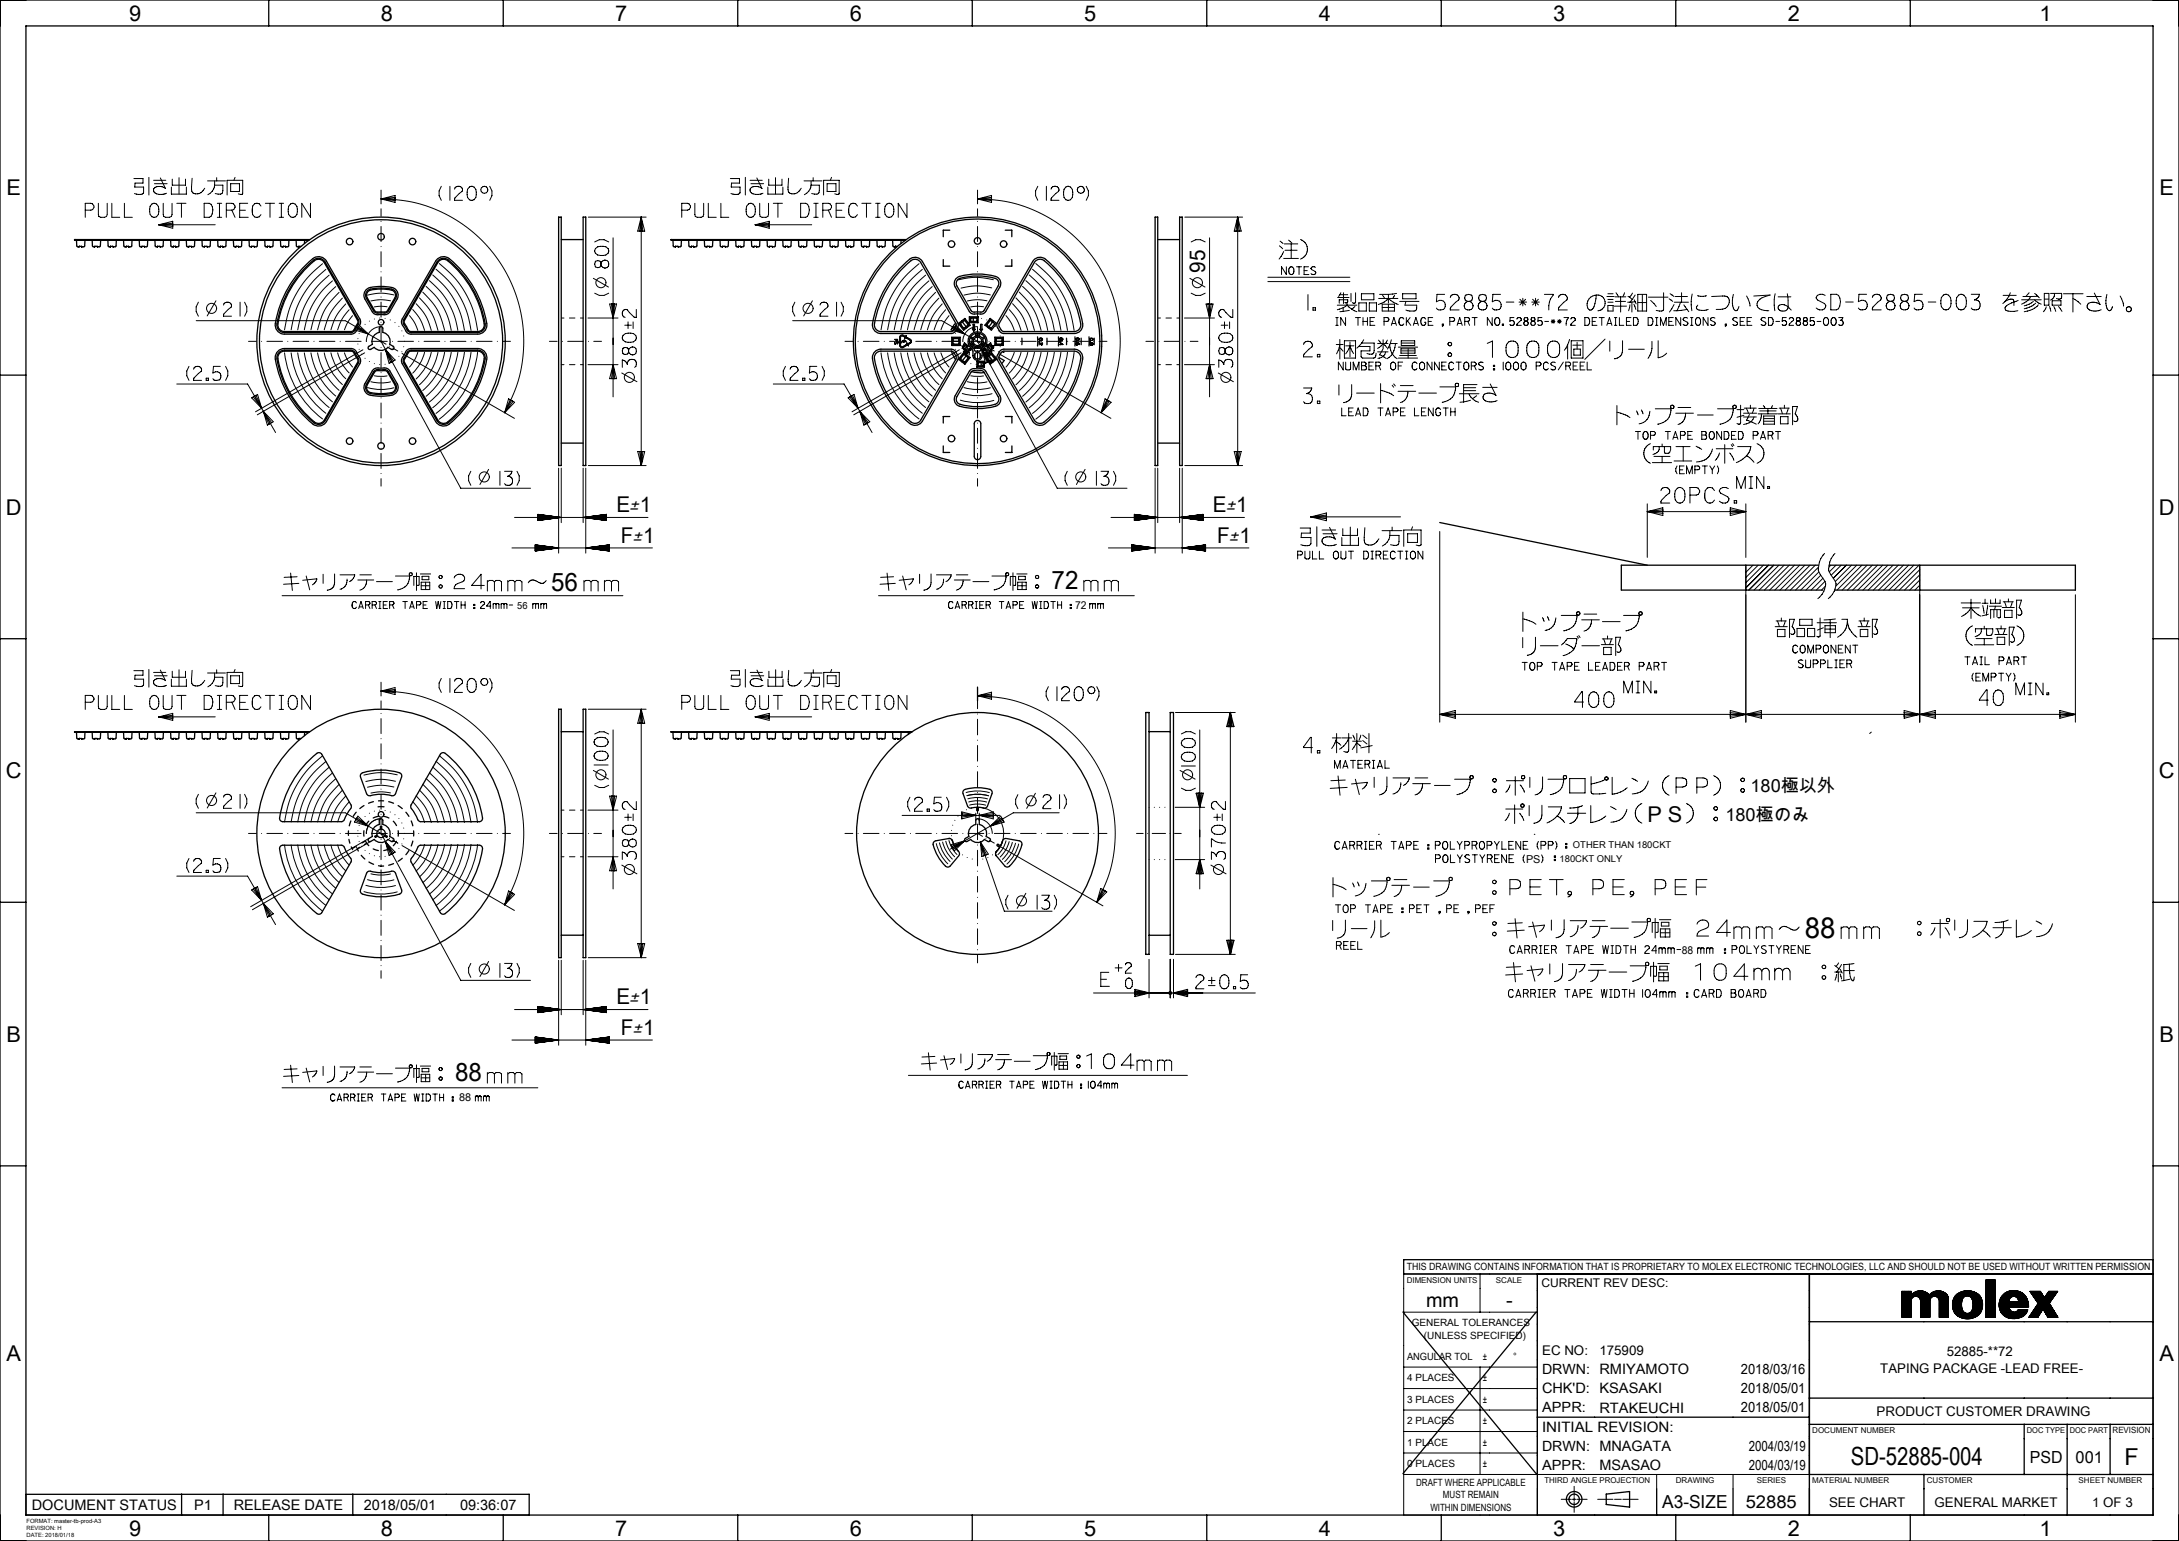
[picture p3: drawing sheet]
<svg xmlns="http://www.w3.org/2000/svg" width="420mm" height="297mm" viewBox="0 0 420 297" stroke-linecap="round" stroke-linejoin="round" font-family="sans-serif">
<defs><g id="words">
<text font-size="5.6" x="347.9" y="180.8">88</text>
<g font-size="4.9">
<text x="106.3" y="113.8">56</text>
<text x="202.7" y="113.5">72</text>
<text x="87.7" y="208.4">88</text>
</g>
<text font-size="4.8" x="356.8" y="282.4">SD-52885-004</text>
<text font-size="4.5" x="409.5" y="282.3">F</text>
<g font-size="4.2">
<text x="24.9" y="4">9</text>
<text x="73.4" y="4">8</text>
<text x="118.6" y="4">7</text>
<text x="163.8" y="4">6</text>
<text x="209" y="4">5</text>
<text x="254.2" y="4">4</text>
<text x="299.4" y="4">3</text>
<text x="344.6" y="4">2</text>
<text x="393.1" y="4">1</text>
<text x="1.3" y="37.7">E</text>
<text x="416.3" y="37.7">E</text>
<text x="232.3" y="52.6" transform="rotate(-90 232.3 52.6)">95</text>
<text x="1.1" y="99.2">D</text>
<text x="118.8" y="98.7">E</text>
<text x="233.8" y="98.7">E</text>
<text x="416.1" y="99.2">D</text>
<text x="119.7" y="104.6">F</text>
<text x="234.6" y="104.6">F</text>
<text x="1.1" y="150">C</text>
<text x="416.1" y="150">C</text>
<text x="317.5" y="158.4">P S</text>
<text x="118.8" y="193.6">E</text>
<text x="1.3" y="200.8">B</text>
<text x="119.7" y="199.4">F</text>
<text x="416.3" y="200.8">B</text>
<text x="1.3" y="262.3">A</text>
<text x="416.3" y="262.3">A</text>
<text x="24.9" y="296">9</text>
<text x="73.4" y="296">8</text>
<text x="118.6" y="296">7</text>
<text x="163.8" y="296">6</text>
<text x="209" y="296">5</text>
<text x="254.2" y="296">4</text>
<text x="299.4" y="296">3</text>
<text x="344.6" y="296">2</text>
<text x="393.1" y="296">1</text>
</g>
<g font-size="3.9">
<text x="274.9" y="252">mm</text>
<text x="290.3" y="252">-</text>
</g>
<g font-size="3.7">
<text x="121.5" y="98.7">±1</text>
<text x="236.4" y="98.7">±1</text>
<text x="122.1" y="104.6">±1</text>
<text x="237.1" y="104.6">±1</text>
<text x="121.5" y="193.6">±1</text>
<text x="122.1" y="199.4">±1</text>
</g>
<g font-size="3.5">
<text x="337.4" y="152.6">180極以外</text>
<text x="332.6" y="158.2">180極のみ</text>
<text x="320.4" y="290.6">A3-SIZE</text>
</g>
<text font-size="3.4" x="336.5" y="290.6">52885</text>
<g font-size="3.2">
<text x="391.3" y="281.9">PSD</text>
<text x="400.1" y="281.9">001</text>
</g>
<g font-size="2.8">
<text x="297.2" y="268.6">CHK'D: KSASAKI</text>
<text x="297.2" y="275.9">INITIAL REVISION:</text>
<text x="308.3" y="272.2">RTAKEUCHI</text>
<text x="308.3" y="283.3">MSASAO</text>
<text x="6.1" y="291">DOCUMENT STATUS</text>
<text x="37.4" y="291">P1</text>
<text x="45" y="291">RELEASE DATE</text>
<text x="70.1" y="291">2018/05/01</text>
<text x="88.7" y="291">09:36:07</text>
</g>
<g font-size="2.7">
<text x="297.2" y="264.9">DRWN: RMIYAMOTO</text>
<text x="335.6" y="264.9">2018/03/16</text>
<text x="335.6" y="268.5">2018/05/01</text>
<text x="297.2" y="272.2">APPR:</text>
<text x="335.6" y="272.2">2018/05/01</text>
<text x="297.2" y="279.6">DRWN: MNAGATA</text>
<text x="337.1" y="279.6">2004/03/19</text>
<text x="297.2" y="283.3">APPR:</text>
<text x="337.1" y="283.3">2004/03/19</text>
</g>
<g font-size="2.6">
<text x="297.2" y="261.2">EC NO:</text>
<text x="308.3" y="261.2">175909</text>
<text x="375.2" y="261.4">52885-**72</text>
<text x="362.4" y="264.7">TAPING PACKAGE -LEAD FREE-</text>
<text x="361.7" y="272.9">PRODUCT CUSTOMER DRAWING</text>
<text x="352.5" y="290.4">SEE CHART</text>
<text x="372.9" y="290.4">GENERAL MARKET</text>
<text x="403.3" y="290.4">1 OF 3</text>
</g>
<text font-size="2.3" x="297.1" y="248.1">CURRENT REV DESC:</text>
<g font-size="2.1">
<text x="207.2" y="117.4">72</text>
<text x="294.1" y="166.2">PS</text>
<text x="324.2" y="183.8">88</text>
<text x="88.5" y="212.3">88</text>
</g>
<g font-size="1.9">
<text x="99.7" y="117.3">56</text>
<text x="271.2" y="244.9">THIS DRAWING CONTAINS INFORMATION THAT IS PROPRIETARY TO MOLEX ELECTRONIC TECHNOLOGIES, LLC AND SHOULD NOT BE USED WITHOUT WRITTEN PERMISSION</text>
<text x="272.1" y="255.6">GENERAL TOLERANCES</text>
<text x="271.2" y="262.1">ANGULAR TOL</text>
<text x="274.5" y="258">(UNLESS SPECIFIED)</text>
<text x="285.8" y="262.1">±</text>
<text x="291.7" y="262.1">°</text>
<text x="271.2" y="266.3">4 PLACES</text>
<text x="285.8" y="266.2">±</text>
<text x="271.2" y="270.4">3 PLACES</text>
<text x="271.2" y="274.5">2 PLACES</text>
<text x="285.8" y="270.4">±</text>
<text x="285.8" y="274.5">±</text>
<text x="271.2" y="278.7">1 PLACE</text>
<text x="285.8" y="278.7">±</text>
<text x="271.3" y="282.8">0 PLACES</text>
<text x="273" y="286.3">DRAFT WHERE APPLICABLE</text>
<text x="285.8" y="282.8">±</text>
<text x="275.7" y="291.2">WITHIN DIMENSIONS</text>
<text x="278.1" y="288.8">MUST REMAIN</text>
</g>
<g font-size="1.8">
<text x="300.6" y="166.1">180CKT ONLY</text>
<text x="303.2" y="163.5">OTHER THAN 180CKT</text>
</g>
<text font-size="1.7" x="407.2" y="276.2">REVISION</text>
<g font-size="1.5">
<text x="271.2" y="247.2">DIMENSION UNITS</text>
<text x="288.3" y="247.2">SCALE</text>
<text x="349.3" y="276.2">DOCUMENT NUMBER</text>
<text x="390.7" y="276.2">DOC TYPE</text>
<text x="399" y="276.2">DOC PART</text>
<text x="297.7" y="285.9">THIRD ANGLE PROJECTION</text>
<text x="323" y="285.9">DRAWING</text>
<text x="338.6" y="285.9">SERIES</text>
<text x="349.3" y="285.8">MATERIAL NUMBER</text>
<text x="371.4" y="285.9">CUSTOMER</text>
<text x="400.7" y="285.9">SHEET NUMBER</text>
</g>
<g font-size="1.1">
<text x="5.1" y="293.5">FORMAT: master-tb-prod-A3</text>
<text x="5.1" y="294.9">REVISION: H</text>
<text x="5.1" y="296.3">DATE: 2018/01/18</text>
</g>
</g></defs>
<g fill="none" stroke="#000" stroke-width=".19">
<path d="M19 39.2v2.1v.4l.4 .2h.8l.3-.2 .2-.4v-2.1M21.6 39.2v2.7h1.5M24 39.2v2.7h1.5M25.8 34.4h1.8v.9h-1.6v.8h1.7l-.1 1.1a1.61 1.61 0 0 1-1.7 .1M28.7 34.2v3.4M29.3 39.3l.5-.1a1.27 1.27 0 0 1 .8 1.6l-.1 .5-.3 .5-.6 .1a1.21 1.21 0 0 1-.8-1.6l.1-.5zM29.6 34.8h2.4M29.8 35.4h2.4M30.9 34.3l1 2a1.53 1.53 0 0 0-2.3 .2 1.13 1.13 0 0 0 1.6 1l.9-.3M31.5 39.2v2.1v.4l.4 .2h.8l.3-.2 .2-.4v-2.1M33 36.1v1.3h2.9v-1.3M33.2 34.5v1.2h2.6v-1.2"/>
<path d="M34.1 39.2h1.7M34.5 34.2v3.2M35 39.2v2.7M37 34.4a4 4 0 0 0 .1 2.7 1.55 1.55 0 0 0 2.4-.8M39.4 39.2h.9a1.65 1.65 0 0 1 .4 2.5l-.4 .2h-.9zM40 34.9h3.5M41.4 35.7h1.6v1l-.2 .6-.3 .1-1-.1M41.4 35.7a2.16 2.16 0 0 1-1.3 1.8M41.4 34.9v.8M41.8 34.2v.7M41.9 39.2h.8M42.3 39.2v2.7"/>
<path d="M44.5 35.4h1.7v1.5h-1.7zM45.3 34.2l-.2 .6M45.9 37.4l.7 .1 .2-.3v-2.4h-3v2.8M47.7 39.2h-1.5v2.7h1.7M50.3 39.7l-.3-.4-.6-.1a1.24 1.24 0 0 0-.8 1.6l.1 .6 .4 .4a.93 .93 0 0 0 1.2-.4M51.1 39.2h1.8M52 39.2v2.7M53.8 39.2h.9M54.2 39.2v2.7M56 39.3l.5-.1a1.27 1.27 0 0 1 .8 1.6l-.1 .5-.3 .5-.6 .1a1.21 1.21 0 0 1-.7-1.6v-.5zM59.8 39.2v2.7l-1.6-2.7v2.7M73.4 38.3a27.5 27.5 0 0 1 23.9 41.2"/>
<path d="M73.4 38.3l2.7-.6v1.3zM73.4 36.6v2.7M73.4 38.3h2.7M73.4 38.3l2.7 .4M76.1 38l-2.7 .3M85.1 35.9l-.5 .9v.9l.5 .9M86.7 35.9v2.7M87.6 36.5a.75 .75 0 0 1 1-.6 .75 .75 0 0 1 .5 1l-1.4 1.2-.1 .5h1.5M90.5 36l.5-.1a1.27 1.27 0 0 1 .8 1.6l-.1 .6-.3 .4-.6 .1a1.21 1.21 0 0 1-.8-1.6l.1-.5zM94.4 35.9l.4 .9v.9l-.4 .9M133.9 39.2v2.1l.1 .4 .4 .2h.7l.4-.2 .1-.4v-2.1M136.5 39.2v2.7h1.6"/>
<path d="M138.9 39.2v2.7h1.6M140.8 34.4h1.7v.9h-1.5l-.1 .8h1.7v1.1a1.61 1.61 0 0 1-1.7 .1M143.7 34.2v3.4M144.3 39.3l.5-.1a1.27 1.27 0 0 1 .8 1.6l-.1 .5-.4 .5-.5 .1a1.21 1.21 0 0 1-.8-1.6l.1-.5zM144.6 34.8h2.3M144.7 35.4h2.5M145.9 34.3l1 2a1.53 1.53 0 0 0-2.3 .2 1.13 1.13 0 0 0 1.6 1l.9-.3M146.4 39.2v2.1l.1 .4 .4 .2h.7l.4-.2 .1-.4v-2.1M148 36.1v1.3h2.9v-1.3M148.2 34.5v1.2h2.5v-1.2M149 39.2h1.8M149.5 34.2v3.2"/>
<path d="M149.9 39.2v2.7M152 34.4a4 4 0 0 0 .1 2.7 1.55 1.55 0 0 0 2.3-.8M154.3 39.2h1a1.65 1.65 0 0 1 .3 2.5l-.3 .2h-1zM155 34.9h3.4M156.3 35.7h1.6v1l-.1 .6-.3 .1-1-.1M156.3 35.7a2.16 2.16 0 0 1-1.3 1.8M156.3 34.9v.8M156.7 34.2v.7M156.9 39.2h.8M157.3 39.2v2.7M159.4 35.4h1.7v1.5h-1.7zM160.3 34.2l-.2 .6"/>
<path d="M160.9 37.4l.6 .1 .3-.3v-2.4h-3.1v2.8M162.7 39.2h-1.5v2.7h1.6M165.3 39.7l-.4-.4-.5-.1a1.24 1.24 0 0 0-.8 1.6 .93 .93 0 0 0 .8 1.1l.5-.1 .4-.4M166.1 39.2h1.8M167 39.2v2.7M168.8 39.2h.8M169.2 39.2v2.7M171 39.3l.5-.1a1.27 1.27 0 0 1 .8 1.6l-.1 .5-.4 .5-.5 .1a1.21 1.21 0 0 1-.8-1.6l.1-.5zM174.8 39.2v2.7l-1.7-2.7v2.7M188.4 38.3a27.5 27.5 0 0 1 23.8 41.2M188.4 36.6v2.7M188.4 38.3l2.7-.6v1.3z"/>
<path d="M188.4 38.3l2.7 .4M188.4 38.3h2.7M191.1 38l-2.7 .3M200 35.9l-.4 .9v.9l.4 .9M201.7 35.9v2.7M202.6 36.5a.75 .75 0 0 1 .9-.6 .75 .75 0 0 1 .5 1l-1.3 1.2-.1 .5h1.5M205.5 36l.5-.1a1.27 1.27 0 0 1 .8 1.6l-.1 .6-.4 .4-.5 .1a1.21 1.21 0 0 1-.8-1.6l.1-.5zM209.4 35.9l.4 .9v.9l-.4 .9M16.4 40.5l1.5-.1 .2-.7-.3-.4-.3-.1h-1.1v2.7M30.6 43.3l2.7-.7v1.4zM30.6 43.3l2.7 .3M33.3 43l-2.7 .3"/>
<path d="M38.2 58.2l-.4 .9v.9l.4 .9M41.5 43.3h-10.9M41.6 58l-1.7 2.9M41.9 41.9h.8M43.1 58.8a.75 .75 0 0 1 .9-.5 .75 .75 0 0 1 .5 .9l-1.3 1.3-.1 .4h1.5M43.6 40.5l1.4-.1 .3-.7-.3-.4-.3-.1h-1.1v2.7M44.7 40.5l.6 1.4M46.2 40.5h1.1M46.3 58.2v2.7M47.1 58.2l.5 .9v.9l-.5 .9M53.8 41.9h.9M62.2 50.8a18.7 18.7 0 0 0-7.4 12.8"/>
<path d="M62.8 51.9a17.5 17.5 0 0 0-6.7 11.7M63.4 53a16.2 16.2 0 0 0-6 10.6M64.1 54.1a14.9 14.9 0 0 0-5.4 9.5M64.7 55.2a13.7 13.7 0 0 0-4.8 8.4M65.4 56.3a12.4 12.4 0 0 0-4.2 7.3M66 57.5a11.2 11.2 0 0 0-3.5 6.1M66.6 58.6a9.9 9.9 0 0 0-2.8 5M67.3 59.7l-1.4 1.8-.8 2.1M73.4 40.2v1.5M73.4 42.7h.1M73.4 43.6v2.9M73.4 47.5h.1"/>
<path d="M73.4 48.5v2.9M73.4 52.4h.1M73.4 53.4v2.9M73.4 57.2v.1M73.4 58.2v2.9M74.6 59.1l-1.2-.1-1.3 .1M75.3 58l-1.9-.2-1.9 .2M75.9 56.8l-2.5-.3-2.6 .4M79.6 59.7l1.4 1.8 .8 2.2M80.2 58.5a9.9 9.9 0 0 1 2.9 5.2M80.8 57.4a11.2 11.2 0 0 1 3.6 6.3M81.5 56.3a12.4 12.4 0 0 1 4.2 7.4"/>
<path d="M82.1 55.2a13.6 13.6 0 0 1 4.9 8.5M82.8 54.1a14.9 14.9 0 0 1 5.5 9.6M83.4 53a16.1 16.1 0 0 1 6.1 10.7M84 51.9a17.5 17.5 0 0 1 6.8 11.8M84.7 50.8a18.7 18.7 0 0 1 7.4 12.9M113.4 41.8h11.1M114.4 53.6l2.9 1.7M114.6 56.5l.9 .4h.9l.9-.4M114.6 46.6l.9-.4h.9l.9 .4M114.8 47.9a1.89 1.89 0 0 1 2.4 0l.1 .6a1.22 1.22 0 0 1-1.5 .7h-.6l-.4-.4-.2-.5zM115.8 50.8l-.1-.3a.67 .67 0 0 0-1 0l-.1 .4 .1 .4a.62 .62 0 0 0 .7 .3 .62 .62 0 0 0 .4-.6M115.8 50.8a.76 .76 0 0 1 1.2-.5 .76 .76 0 0 1 0 1.2 .76 .76 0 0 1-1.2-.5"/>
<path d="M115.8 50.8v.2M117.5 58.6h1.3l-.6 2.7zM117.9 58.6l.3 2.7M118.2 45.8v30.7M118.5 58.6l-.3 2.7M122.6 59.6v1.6l-.4-.1-1.3-1.4a.76 .76 0 0 0-1 .5 .76 .76 0 0 0 .6 1M123.6 41.8l.7 2.7h-1.4zM123.6 41.8v47.9M123.6 41.8l.3 2.7M123.6 41.8l-.3 2.7M131.4 40.5l1.4-.1 .3-.7-.3-.4-.3-.1h-1.1v2.7M145.6 43.3l2.7-.7v1.4z"/>
<path d="M145.6 43.3l2.7 .3M148.3 43l-2.7 .3M153.2 58.2l-.4 .9v.9l.4 .9M156.5 43.3h-10.9M156.6 58l-1.7 2.9M156.9 41.9h.8M158.1 58.8a.75 .75 0 0 1 .9-.5 .75 .75 0 0 1 .5 .9l-1.4 1.3v.4h1.5M158.6 40.5l1.4-.1 .3-.7-.3-.4-.3-.1h-1.1v2.7M159.7 40.5l.6 1.4M161.2 40.5h1.1M161.2 58.2v2.7M162.1 58.2l.4 .9v.9l-.4 .9"/>
<path d="M168.8 41.9h.8M177.1 50.8a18.7 18.7 0 0 0-7.3 12.8M177.8 51.9a17.5 17.5 0 0 0-6.7 11.7M178.4 53a16.2 16.2 0 0 0-6 10.6M179 54.1a14.9 14.9 0 0 0-5.4 9.5M179.7 55.2a13.7 13.7 0 0 0-4.8 8.4M180.3 56.3a12.4 12.4 0 0 0-4.1 7.3M181 57.5a11.2 11.2 0 0 0-3.5 6.1M181.6 58.6a9.9 9.9 0 0 0-2.8 5M182.3 59.7l-1.4 1.8-.8 2.1M188.4 40.2v1.5M188.4 42.7h.1"/>
<path d="M188.4 43.6v2.9M188.4 47.5h.1M188.4 48.5v2.9M188.4 52.4h.1M188.4 53.4v2.9M188.4 57.2v.1M188.4 58.2v2.9M189.6 59.1l-1.3-.1-1.2 .1M190.2 58l-1.9-.2-1.8 .2M190.9 56.8l-2.6-.3-2.5 .4M191.2 55.5a10.8 10.8 0 0 0-6 0M191.5 53.9a12.6 12.6 0 0 0-6.9 .1"/>
<path d="M194.5 59.7l1.4 1.8 .9 2.2M195.2 58.5a9.9 9.9 0 0 1 2.9 5.2M195.8 57.4a11.2 11.2 0 0 1 3.6 6.3M196.5 56.3a12.4 12.4 0 0 1 4.2 7.4M197.1 55.2a13.7 13.7 0 0 1 4.8 8.5M197.7 54.1a14.9 14.9 0 0 1 5.5 9.6M198.4 53a16.2 16.2 0 0 1 6.1 10.7M199 51.9a17.5 17.5 0 0 1 6.8 11.8M199.6 50.8a18.7 18.7 0 0 1 7.4 12.9M228.4 41.8h11.1M229.3 53.6l3 1.7M229.6 46.6l.9-.4h.9l.9 .4"/>
<path d="M229.6 56.5l.9 .4h.9l.9-.4M232.5 58.6h1.3l-.7 2.7zM232.8 58.6l.3 2.7M233.1 45.8v30.7M233.4 58.6l-.3 2.7M237.6 59.6v1.6l-.4-.1-1.3-1.4a.76 .76 0 0 0-1 .5 .76 .76 0 0 0 .6 1M238.6 41.8v47.9M238.6 41.8l.6 2.7h-1.3zM238.6 41.8l-.4 2.7M238.6 41.8l.3 2.7M244.4 54.3h15.8M244.4 53.4h15.8"/>
<path d="M246.6 47.4l.6 .5M246.7 46.5l.6 .4M247.4 49.8h2.9M247.4 48.5l-.9 1.4M247.6 47h2.5M247.7 48.2h2.3M247.9 51.4v1.5l-.9-1.5v1.5M248.4 46.3l.6 .5M248.7 51.5l.1-.1a.78 .78 0 0 1 .6 .8 .78 .78 0 0 1-.6 .7 .91 .91 0 0 1-.1-1.4zM248.9 47v2.8M249.9 51.4h1M250.4 51.4v1.5"/>
<path d="M250.7 46.2a2.01 2.01 0 0 1 1.3 1.8 2.01 2.01 0 0 1-1.3 1.9M251.4 52.2h.6M252.1 56.8v3M252.2 51.4h-.8v1.5h.9M253.1 59.3h.4v.5h-.4zM253.6 51.5a.53 .53 0 0 0-.9 .3l.8 .5 .1 .3a.53 .53 0 0 1-.9 .1M257.8 58.8h3.7M257.8 57.3h2.2M258.3 56.8l-.3 .3M258.3 56.8h1.5M258.4 56.4l-.1 .4M258.9 59.3v.7"/>
<path d="M258.9 59.3l-1.1 .4M259 56.4v2.1M259.2 58.3h.5l.1-.5h-1.7v.6M259.6 58.8l.9 .8M259.6 58.8l-.7 .5M259.6 58.5v.3M260.1 59.8l-1.2 .2M260.4 56.5v1.6M260.5 59.6l1 .5M261.2 59.1l-.7 .5M261.3 56.4v1.8a.39 .39 0 0 1-.6 .1M261.9 58.4h1.5v1.6h-1.5z"/>
<path d="M262.4 56.6h2.4v1.2h-2.4zM263.9 58.4h1.4v1.6h-1.4zM265.7 58.7a3.8 3.8 0 0 0 1.9-1.2l1 .7 .9 .5M265.7 57.5h3.7M265.9 56.7h1.7M266.4 58.6h2.4v1.4h-2.4zM266.4 59.3h2.4M266.5 56.9l.4 .6M267.6 56.7v1.7M267.6 58.6v1.4M268.8 56.9l-.4 .6M269.2 56.5l-1.6 .2"/>
<path d="M269.8 58.1h3.7M270.4 56.6h2.5v1h-2.5zM271 58.1l-.2 .7h2.3l-.1 .9a1.53 1.53 0 0 1-1.6 .2l-.4-.1M278.4 56.7h-1.4l-.1 1.5a1.06 1.06 0 0 1 1.5 .1 .96 .96 0 0 1-.2 1.3 .96 .96 0 0 1-1.3-.2M279.5 57.3a.84 .84 0 0 1 1.1-.5 .84 .84 0 0 1 .5 1l-1.5 1.4-.1 .5h1.7M282.9 58.1l-.3-.1a.74 .74 0 0 1 0-1.1l.5-.2 .5 .2a.69 .69 0 0 1 .2 .7 .69 .69 0 0 1-.6 .5M282.9 58.1a.84 .84 0 0 0-.5 1.3 .84 .84 0 0 0 1.4 0 .84 .84 0 0 0-.6-1.3M282.9 58.1h.3M285.6 58.1a.84 .84 0 0 0-.5 1.3 .84 .84 0 0 0 1.4 0 .84 .84 0 0 0-.6-1.3M285.6 58.1l-.3-.1a.74 .74 0 0 1 0-1.1l.5-.2 .4 .2a.69 .69 0 0 1 .3 .7 .69 .69 0 0 1-.6 .5M285.6 58.1h.3M289.2 56.7h-1.4l-.2 1.5a1.07 1.07 0 0 1 1.6 .1 .96 .96 0 0 1-.2 1.3 .96 .96 0 0 1-1.4-.2"/>
<path d="M290.3 58.2h1.5M292.8 58.2h1.5M293 57.7l1.1 1.1M293.5 57.5v1.5M294.1 57.7l-1.1 1.1M295.2 58.2h1.5M295.4 57.7l1.1 1.1M296 57.5v1.5M296.5 57.7l-1.1 1.1M297.7 56.7h1.7a4.2 4.2 0 0 0-.9 3M300.4 57.3a.84 .84 0 0 1 1-.5 .84 .84 0 0 1 .6 1l-1.5 1.4-.1 .5h1.7M306.6 57.3l1.1-.4a4.7 4.7 0 0 1-.8 2.7l-.2 .2a.95 .95 0 0 1-.8-1.3l.1-.5z"/>
<path d="M307.7 56.9a1.52 1.52 0 0 1 1.7 1.3 1.52 1.52 0 0 1-1.4 1.7M309.7 57.1h1.4M309.9 58.9h1v1.1h-1zM309.9 56.6h1M309.9 58.2h1M309.9 57.7h1M311.2 59h2.3M311.3 57.2h2.1M311.4 58.1h1.9M311.5 56.4l.5 .8M312.4 57.2v2.9M313.1 56.4l-.3 .8"/>
<path d="M313.7 58.2h.5M313.8 57.1l.3 .2M314.1 57.3l.5 .4M314.2 58.8l-.3 1.1M314.5 58.2h-.3M314.5 58.2v1.9M314.6 57.7l-.4 .5M314.7 56.5l-.6 .8M314.9 58.6l.4 1M315 57.8l.2 .4M315.2 58.2l.2 .4M315.2 58.2h-.7"/>
<path d="M315.2 56.9l-.6 .8M315.7 56.7h1.7v3.3h-1.7zM315.7 58.3h1.7M316.6 56.7v3.3M317.7 57.3h3.8M318.2 57.9l1 1.2M320.7 56.4v3.2l-.4 .4-1.1-.2M321.7 57.6l.7 .5M321.9 56.6l.8 .5M322.6 59.9h.6M322.7 58.7l-.9 1.4M322.7 58.2h2.7"/>
<path d="M322.9 57.1h2.4M323.9 58.2l-.7 1.7M324.1 56.4v1.8M324.6 58.8l.6 .8M325.2 59.6l-2 .3M325.2 59.6l.3 .5M326.2 56.7l-.2 1.4 .1 1.8M327.2 57l.6 .1 1.1-.1M327.2 58.8l-.2 .5v.2a2.44 2.44 0 0 0 2.3 .1M329.9 57.1h2.2a1.11 1.11 0 0 1 1.2 .6 1.11 1.11 0 0 1-.3 1.3 1.56 1.56 0 0 1-1.4 .6h-.8M334.1 56.7l-.2 1.8a1.43 1.43 0 0 0 .7 1.4 .82 .82 0 0 0 .6-.8M336.7 57.1a3.5 3.5 0 0 1 .6 1.9"/>
<path d="M338 57.1l3.2-.2a3.3 3.3 0 0 0-2.4 1.3 1.02 1.02 0 0 0 .8 1.5l1.3 .2M342.2 56.6l-.2 1.2 .1 2.1M342.7 57.2h2.5M344.5 56.6l.1 .7a3.3 3.3 0 0 1-.2 2.5 .91 .91 0 0 1-1.1 .2 .91 .91 0 0 1-.5-1 1.38 1.38 0 0 1 2.1 .4l.4 .4M351.8 56.9a1.07 1.07 0 0 0-1.7 .6l.2 .3 1.4 .7 .2 .3v.3a1.06 1.06 0 0 1-1.8 .3M352.9 56.7h1.1a1.84 1.84 0 0 1 .3 2.8l-.3 .2h-1.1zM355.7 58.2h1.5M359.8 56.7h-1.5l-.1 1.4a1.07 1.07 0 0 1 1.6 .2 .96 .96 0 0 1-.3 1.3 .96 .96 0 0 1-1.3-.2M360.9 57.3a.84 .84 0 0 1 1-.6 .84 .84 0 0 1 .6 1.1l-1.5 1.4-.1 .5h1.7M364.2 58.1h.4M364.2 58.1a.84 .84 0 0 0-.5 1.3 .84 .84 0 0 0 1.4 0 .84 .84 0 0 0-.5-1.3M364.2 58.1l-.3-.2a.74 .74 0 0 1 0-1.1l.5-.1 .5 .1a.69 .69 0 0 1 .2 .8 .69 .69 0 0 1-.5 .5"/>
<path d="M366.9 58.1h.3M366.9 58.1a.84 .84 0 0 0-.5 1.3 .84 .84 0 0 0 1.4 0 .84 .84 0 0 0-.6-1.3M366.9 58.1l-.3-.2a.74 .74 0 0 1 0-1.1l.5-.1 .5 .1a.69 .69 0 0 1 .2 .8 .69 .69 0 0 1-.6 .5M370.5 56.7h-1.4l-.2 1.4a1.07 1.07 0 0 1 1.6 .2 .96 .96 0 0 1-.2 1.3 .96 .96 0 0 1-1.4-.2M371.7 58.2h1.4M374.6 56.9l.6-.2a1.41 1.41 0 0 1 .9 1.8l-.1 .6-.4 .5-.7 .1a1.35 1.35 0 0 1-.8-1.7l.1-.6zM377.5 56.9l.6-.2a1.41 1.41 0 0 1 .9 1.8l-.1 .6-.4 .5-.6 .1a1.35 1.35 0 0 1-.8-1.7v-.6zM380 56.7h1.5a1.32 1.32 0 0 1-.9 1.1 .97 .97 0 0 1 1 1.3 .97 .97 0 0 1-1.6 .3M386.1 56.9h2.5M386.4 58.2l.8-.5a.62 .62 0 0 1 1 .4v.8M386.4 58.2l-.4 .3M387.5 56.4l-.3 .7-.8 1.1"/>
<path d="M389 57.9l-1.3 .5a1.42 1.42 0 0 0-1.2 1.1v.2a2.52 2.52 0 0 0 2.4 .2M389.7 57.8h3.7M389.9 57.1h1.5M391.1 56.4l-.6 .7M391.4 57.1a3.1 3.1 0 0 1-1.7 1.5M391.9 58.1l-.8 .5-.9 .3M392.1 57.8l1.3 .8M392.2 56.5l.6 .6M392.4 58.4l-.8 .6-1.4 .5M392.8 57.1h-1.4M392.8 57.1l.3 .3M392.9 58.8a4 4 0 0 1-2.7 1.3"/>
<path d="M394 56.5h.9v2.3h-.9zM394 57.7h.9M394.4 59.1l-.5 1M395 59.1l.3 .9M395.2 56.5h2.2v.8a.46 .46 0 0 1-.6 .4l-.4-.2M395.6 58h1.7v.8h-1.7zM395.9 59.1l.3 .9M396 56.5a1.19 1.19 0 0 1-.8 1.3M396.8 59.1l.6 .9M397.7 56.6h3.8M399.6 57.5l1.5 1.1M399.6 56.6v3.5"/>
<path d="M402.2 57.1h2.8M403.7 56.5l1.1 2.2a1.91 1.91 0 0 0-2.4-.1 .85 .85 0 0 0 .8 1.3l.8 .1 1-.3M406.1 56.7l-.2 1.8a1.43 1.43 0 0 0 .7 1.4 .82 .82 0 0 0 .6-.8M408.7 57.1a3.5 3.5 0 0 1 .6 1.9M34.1 74h13.6l5.4 9.4M36.4 70.6l-.4 .9v.9l.4 .9M37.3 71.2a.75 .75 0 0 1 1-.6 .75 .75 0 0 1 .5 1l-1.4 1.2-.1 .5h1.5M37.8 61.8h28.7l7.9 4.5M39.7 72.9h.5v.4h-.5zM42.5 70.6h-1.4l-.1 1.3a.96 .96 0 0 1 1.5 .1 .86 .86 0 0 1-.3 1.2 .86 .86 0 0 1-1.2-.2M43.5 70.6l.4 .9v.9l-.4 .9M47.9 65.8h1.5"/>
<path d="M48.8 76.5l-.3 .2 1.9 2M48.8 76.5l.8-.5 .8 2.7M48.8 76.5l1.6 2.2M49.3 76.2l1.1 2.5M50.4 65.8h.1M50.8 79.3l.7 2.6 .9-.4M50.8 79.3l1.9 2-.3 .2M50.8 79.3l1 2.5M50.8 79.3l1.6 2.2M51.4 65.8h3.1M54.8 68a18.7 18.7 0 0 0 7.4 12.7M55.5 65.8h.1"/>
<path d="M56.1 68a17.5 17.5 0 0 0 6.7 11.6M56.5 65.8h3M57.4 68a16.2 16.2 0 0 0 6 10.5M58.7 68a15 15 0 0 0 5.4 9.4M59.9 68a13.7 13.7 0 0 0 4.8 8.3M60.5 65.8h.1M61.2 68a12.4 12.4 0 0 0 4.2 7.2M61.5 65.8h3.1M62.5 68a11.2 11.2 0 0 0 3.5 6.1M63.8 68a9.9 9.9 0 0 0 2.8 5M65.1 68l1 2.4 1.2 1.5M65.6 65.8h.1"/>
<path d="M66.4 68l.6 1.5 1 1.2M66.6 65.8h3M68 60.8l-1 1.3-.6 1.5M68.5 63.3l2.5 1.1M68.6 63l-.3 .6 2.7 .8M68.6 63l2.4 1.4M68.8 62.8l.2-.3 2 1.9M68.8 62.8l-.2 .2M68.8 62.8l2.2 1.6M69 66.3h.1M69 65.3h.1M69.2 67.3h.1"/>
<path d="M69.2 64.2v.1M69.7 68.2v.1M69.7 63.3h.1M69.9 67.4l-20.6 12M70.3 68l-20.7 11.9M70.4 69v.1M70.4 62.5h.1M70.8 74.7l1.5 .3 1.4 .1 2.2-.4M71.2 69.7h.1M71.2 61.9h.1M71.5 73.6l1.9 .2 1.9-.2M71.6 65.8h3.1"/>
<path d="M72.1 70.1h.1M72.1 72.4l1 .1h1.5M72.2 61.5h-.1M73.2 70.3h.1M73.2 61.3h.1M73.4 63a2.79 2.79 0 0 0-2.8 2.8M73.4 65.8l15.4 28.3h13.5M73.4 62.1h.1M73.4 63.1v2.9M73.4 67h.1M73.4 67.9v2.9M73.4 71.8h.1"/>
<path d="M73.4 72.8v2.9M73.4 76.7h.1M73.4 77.7v2.9M74.2 61.4h.1M74.2 70.2h.1M74.3 67.3l.7 2.7 1.1-.6M74.3 67.3l1.8 2.1M74.3 67.3l1 2.6M74.3 67.3l1.5 2.3M75.1 66.7h.1M75.2 61.7h.1M75.2 69.9h.1"/>
<path d="M75.7 65.8h.1M75.7 67.1l1 .5M76.1 62.2h.1M76.1 69.4h.1M76.7 65.8h3M76.9 62.9h.1M76.9 68.7h.1M77.5 63.8h.1M77.5 67.8h.1M77.5 68.1l21.7 12.5M77.8 64.7v.1M77.8 66.8h.1"/>
<path d="M77.9 65.8h.1M78.9 60.8l1 1.4 .6 1.5M80.5 67.9l-.6 1.5-1 1.3M80.7 65.8h.1M81.7 65.8h3M81.8 67.9l-.4 1.3-.6 1.1-1.2 1.6M83.1 67.9a9.9 9.9 0 0 1-2.9 5.1M84.4 67.9a11.2 11.2 0 0 1-3.6 6.3M85.7 67.9a12.4 12.4 0 0 1-4.2 7.4M85.8 65.8h.1M86.8 65.8h3M87 67.9a13.7 13.7 0 0 1-4.9 8.5"/>
<path d="M88.3 67.9a15 15 0 0 1-5.5 9.6M89.5 67.9a16.2 16.2 0 0 1-6.1 10.7M90.8 67.9a17.5 17.5 0 0 1-6.8 11.8M90.8 65.8h.1M91.8 65.8h3M92.1 67.9a18.7 18.7 0 0 1-7.4 12.9M95.9 65.8h.1M96.9 65.8h1.5M98 76.9l1.2 .6-1.9 2zM98.3 77l-1 2.5M98.6 77.2l-1.3 2.3M98.9 77.4l-1.6 2.1"/>
<path d="M105.9 65.8h1.5M108.2 70.3h.5M108.2 61.3h.5M108.4 65.8h.1M109.4 65.8h3M109.8 70.3h1M109.8 61.3h1M111.9 70.3h.5M111.9 61.3h.5M113.3 70.3h5.8M113.3 61.3h5.8M113.4 65.8h.1"/>
<path d="M114.4 65.8h1.5M118.2 70.3l.6 2.7h-1.3zM118.2 70.3l-.3 2.7M118.2 70.3v2.7M118.2 70.3l.3 2.7M119.9 71.9l2.9 1.7M119.9 70.8v-1.4a1.19 1.19 0 0 1 1 .8 .87 .87 0 0 1 1.2-.9 .87 .87 0 0 1 .2 1.5M120.1 64.6a1.88 1.88 0 0 1 2.4 .1l.1 .5a1.21 1.21 0 0 1-1.5 .8l-.6-.1-.4-.4-.2-.5zM120.4 62.7h1.3M121.1 62v1.3M121.2 67.5a.76 .76 0 0 1 1.1-.5 .76 .76 0 0 1 0 1.3 .76 .76 0 0 1-1.1-.5M121.2 67.5v.3"/>
<path d="M121.2 67.5l-.1-.3a.67 .67 0 0 0-1 0l-.2 .4 .2 .5a.62 .62 0 0 0 .6 .2 .62 .62 0 0 0 .5-.5M122 62v1.3M149 74h13.7l4.4 7.6M151.4 70.6l-.4 .9v.9l.4 .9M152.3 71.2a.75 .75 0 0 1 .9-.6 .75 .75 0 0 1 .5 1l-1.3 1.2-.1 .5h1.5M152.8 61.8h28.7l7.9 4.5M154.7 72.9h.4v.4h-.4zM157.4 70.6h-1.3l-.1 1.3a.96 .96 0 0 1 1.4 .1 .86 .86 0 0 1-.2 1.2 .86 .86 0 0 1-1.2-.2M158.5 70.6l.4 .9v.9l-.4 .9M162.9 65.8h1.5M163.8 76.5l-.3 .2 1.9 2M163.8 76.5l1.6 2.2"/>
<path d="M164 76.3l1.4 2.4M164 76.3l.6-.3 .8 2.7M164 76.3l-.2 .2M164.3 76.2l1.1 2.5M165.4 65.8h.1M165.7 79.3l1.9 2-.3 .2M165.7 79.3l.8 2.6 .6-.3M165.7 79.3l1.1 2.5M165.7 79.3l1.6 2.2M165.7 79.3l2.4 4.1M166.4 65.8h3M169.8 68a18.7 18.7 0 0 0 7.3 12.7"/>
<path d="M170.4 65.8h.1M171.1 68a17.5 17.5 0 0 0 6.7 11.6M171.5 65.8h3M172.4 68a16.2 16.2 0 0 0 6 10.5M172.4 65.4h.6l-.1 .4M172.5 66v.3h.2l.2-.3 .1 .3M172.7 65.4l.1 .4M173.2 66l.3-.2 .3 .2h-.2l.1 .8h.2l.7-.3 .1 .1-.7 .4a.45 .45 0 0 1-.6-.4v-.6zM173.5 64.8l.4-.2 .6 .3 .2-.2v.4l-.4 .1 .2-.2-.8-.2-.1 .1v.8h-.2zM173.6 68a15 15 0 0 0 5.4 9.4M174.2 65.6a.22 .22 0 0 1 .3 0 .22 .22 0 0 1 0 .3M174.8 65l.7 .5 .2 .2-.2 .4-.5 .3 .1 .2-.4-.1 .1-.4 .1 .2 .5-.3 .1-.3-.7-.5z"/>
<path d="M174.9 68a13.7 13.7 0 0 0 4.8 8.3M175.5 65.8h.1M176.2 68a12.4 12.4 0 0 0 4.1 7.2M176.5 65.8h3M177.5 68a11.2 11.2 0 0 0 3.5 6.1M178.8 68a9.9 9.9 0 0 0 2.8 5M180.1 68l1 2.4 1.2 1.5M180.5 65.8h.1M181.4 68l.6 1.5 .9 1.2M181.6 65.8h3M182.9 60.8l-.9 1.3-.6 1.5M183.5 63.3l2.5 1.1"/>
<path d="M183.8 62.8l2.2 1.6M183.8 62.8l-.5 .8 2.7 .8M183.8 62.8l.2-.3 2 1.9M184 66.3h.1M184 65.3h.1M184.2 67.3h.1M184.2 64.2v.1M184.7 68.2v.1M184.7 63.3h.1M184.9 67.4l-20.7 12M185.1 77.1a11.8 11.8 0 0 0 6.5 .1M185.3 68l-20.7 11.9"/>
<path d="M185.3 69v.1M185.3 62.5h.1M185.5 75.8a10.5 10.5 0 0 0 5.7 .1M185.8 74.7l1.4 .3 1.5 .1 2.2-.4M186.2 69.7h.1M186.2 61.9h.1M186.5 73.6l1.8 .2 1.9-.2M186.6 65.8h3M187.1 70.1h.1M187.1 72.4l1 .1h1.5M187.1 61.5h.1M188.1 70.3h.1"/>
<path d="M188.2 61.3h-.1M188.4 63a2.79 2.79 0 0 0-2.8 2.8M188.4 65.8l15.4 28.3h13.4M188.4 62.1h.1M188.4 63.1v2.9M188.4 67h.1M188.4 67.9v2.9M188.4 71.8h.1M188.4 72.8v2.9M188.4 76.7h.1M188.4 77.7v2.9M189.2 61.4h.1"/>
<path d="M189.2 70.2h.1M189.2 67.3l.8 2.7 1.1-.6M189.2 67.3l1.9 2.1M189.2 67.3l1.1 2.6M189.2 67.3l1.6 2.3M190 66.7h.1M190.2 61.7h.1M190.2 69.9h.1M190.6 65.8h.1M190.7 67.1l.9 .5M191.1 62.2h.1M191.1 69.4h.1"/>
<path d="M191.7 65.8h3M191.8 62.9h.1M191.9 68.7h-.1M192.4 63.8h.1M192.4 67.8h.1M192.5 68.1l21.6 12.5M192.8 64.7v.1M192.8 66.8h.1M192.9 65.8h.1M193.4 67.9h.1M193.9 60.8l1 1.4 .6 1.5M195.5 67.9l-.6 1.5-1 1.3"/>
<path d="M195.7 65.8h.1M196.7 65.8h3M196.8 67.9l-.7 1.9-.7 1.1-.9 1M198.1 67.9a9.9 9.9 0 0 1-2.9 5.1M199.4 67.9a11.2 11.2 0 0 1-3.6 6.3M200.7 67.9a12.4 12.4 0 0 1-4.2 7.4M200.7 65.8h.1M201.8 65.8h3M201.9 67.9a13.7 13.7 0 0 1-4.8 8.5M203.2 67.9a15 15 0 0 1-5.5 9.6M204.5 67.9a16.2 16.2 0 0 1-6.1 10.7M205.8 67.9a17.5 17.5 0 0 1-6.8 11.8"/>
<path d="M205.8 65.8h.1M206.8 65.8h3M207 67.9a18.7 18.7 0 0 1-7.4 12.9M210.8 65.8h.1M211.9 65.8h1.5M213.3 77l-.3-.1-.8 2.6M213.3 77l-1.1 2.5M213.3 77l.3 .2M213.6 77.2l.6 .3-2 2M213.6 77.2l-1.4 2.3M213.9 77.4l-1.7 2.1M220.9 65.8h1.5"/>
<path d="M223.1 70.3h.6M223.1 61.3h.6M223.4 65.8h.1M224.4 65.8h3M224.7 70.3h1.1M224.7 61.3h1.1M226.8 70.3h.6M226.8 61.3h.6M228.3 70.3h5.8M228.3 61.3h5.8M228.4 65.8h.1M229.4 65.8h1.5"/>
<path d="M233.1 70.3l.4 2.7M233.1 70.3l-.3 2.7M233.1 70.3l.7 2.7h-1.3zM234.8 71.9l2.9 1.7M234.9 70.8v-1.4a1.19 1.19 0 0 1 1 .8 .87 .87 0 0 1 1.2-.9 .87 .87 0 0 1 .2 1.5M235.1 64.6a1.88 1.88 0 0 1 2.4 .1l.1 .5a1.21 1.21 0 0 1-1.6 .8l-.5-.1-.5-.4-.1-.5zM235.4 62.7h1.3M236 62v1.3M236.1 67.5a.76 .76 0 0 1 1.2-.5 .76 .76 0 0 1 0 1.3 .76 .76 0 0 1-1.2-.5M236.1 67.5l-.1-.3a.67 .67 0 0 0-1 0l-.1 .4 .1 .5a.62 .62 0 0 0 .7 .2 .62 .62 0 0 0 .4-.5M236.1 67.5v.3M237 62v1.3"/>
<path d="M251.3 66.4a.84 .84 0 0 1 1-.6 .84 .84 0 0 1 .6 1.1l-1.5 1.4-.1 .5h1.7M251.3 74.8h1.5a1.32 1.32 0 0 1-.9 1.1 .97 .97 0 0 1 1 1.3 .97 .97 0 0 1-1.6 .2M253.9 68.3h.5v.5h-.5zM253.9 77.3h.5v.5h-.5zM257.5 62.7h.4M257.5 61.2h.4M257.6 66.4h1.3M257.7 61.2v1.5M258.1 74.2v1.9M258.3 67l.6 .7M258.3 66.4l-.7 1.8M258.3 65.4v3.8"/>
<path d="M258.6 78.6v1.5h.9M258.9 60l-.6 .1M258.9 69.8v1.5l-.9-1.5v1.5M259.1 65.7h2.2v3.3h-2.2zM259.4 61.2v1.5l-1-1.5v1.5M259.4 69.8v1.2v.2l.2 .1 .7-.1v-1.4M259.4 66.7h1.6M260 79.4h.6M260.2 65.9v2.9M260.5 74.1v1.9a1.61 1.61 0 0 1-1.5 1.6M260.8 78.6h-.8v1.5h.9M260.8 71.3v-1.5l.6 1.5 .5-1.5v1.5"/>
<path d="M260.9 68.1l-.7-1.4-.2 .5-.6 1M261.3 61.2h.9M261.4 79.8h.8M261.5 75.8h3.4M261.8 61.2v1.5M262.2 66.8h1.8v.8h-1.7v1.1l.4 .3h2.3l.2-.9M262.4 69.8l.8 .1 .1 .3-.2 .3a.45 .45 0 0 1 .3 .4 .45 .45 0 0 1-.3 .4h-.7zM262.4 70.5h.7M262.5 66.1h2.4l-.1 1.8a.91 .91 0 0 1-1.3 .2M262.5 66.1l-1 1M262.7 62h.9M262.7 61.2v1.5"/>
<path d="M262.8 78.6h.5a.92 .92 0 0 1 0 1.5h-.5zM262.9 65.5l-.4 .6M263.6 61.2v1.5M263.9 70.5h.6M264.1 62h.6M264.7 69.8h-.8v1.5h.9M264.9 61.2h-.8v1.5h.9M265.2 70.5h.6M265.5 67.8h2M265.5 66.2h2M265.6 78.6h1M265.7 65.6l.5 .6"/>
<path d="M265.8 70.5l.3 .8M265.8 70.5l.3-.3-.1-.3-.8-.1v1.5M266.1 78.6v1.5M266.1 73.9v3.8M266.1 75.2l1.7 .6 .8 .5M266.5 67.3l-.6 1.1 1.3 .7M266.6 65.5v1.7M266.8 61.9h.8l.1-.4-.3-.3h-.6v1.5M267.1 67.8a1.55 1.55 0 0 1-1.5 1.3M267.2 79.8h.7M267.4 67l-.8-.8-1.1 1M267.4 65.6l-.4 .6"/>
<path d="M267.9 66.5a3.1 3.1 0 0 0 1.4 2.6M267.9 66.5l-.5 .8M268 66.2h1.3M268 66.2l-.1 .3M268.2 65.5l-.2 .7M268.2 62.7l.5-1.5 .5 1.5M268.3 69.9l.2-.1a.78 .78 0 0 1 .5 .7 .78 .78 0 0 1-.5 .8 .92 .92 0 0 1-.2-1.4zM268.3 62.4h.7M268.3 74.3l.3 .3M268.5 79.4l.8-.1 .2-.4-.4-.3h-.6v1.5M268.6 74l.3 .4M269 66.2a3.4 3.4 0 0 1-1.6 2.9"/>
<path d="M269.5 75.4h3.4M269.5 70.5h.6M269.5 69h3.7M269.5 66.9h3.7M269.8 68.5h3.2M269.9 74.3h2.5M269.9 79.4h.7M270 67.6h2.7M270 67.2h2.7v.9h-2.7zM270.1 65.7h2.6v.9h-2.6zM270.1 66.1h2.6M270.4 69.8h-.9v1.5"/>
<path d="M270.6 61.5l-.2-.2-.3-.1a.82 .82 0 0 0-.5 .8 .82 .82 0 0 0 .6 .7l.4-.3M270.8 78.6h-.9v1.5h1M271.1 61.2v1.5M271.3 61.9l.6 .8M271.4 75.4a2.03 2.03 0 0 1-1.5 2.2M271.4 67.2v1.8M271.8 61.2l-.7 1M272.4 62.7l.5-1.5 .5 1.5M272.5 62.4h.8M272.6 78.6v1.5h.9M273.1 70.1l-.2-.3h-.3a.82 .82 0 0 0-.4 .8 .82 .82 0 0 0 .5 .7l.4-.3M273.5 75.8h3.4"/>
<path d="M273.9 69.9l.1-.1a.78 .78 0 0 1 .6 .7 .78 .78 0 0 1-.6 .8 .92 .92 0 0 1-.1-1.4zM274 79.4h.6M274.8 61.5l-.2-.2-.3-.1a.88 .88 0 0 0 0 1.5h.3l.2-.3v-.3h-.3M274.8 78.6h-.8v1.5h.9M275.3 62h.6M276 69.8v1.5l-.9-1.5v1.5M276.1 61.2h-.8v1.5h.9M276.3 78.6v1.5l-1-1.5v1.5M277.4 69.8v1.5l-.9-1.5v1.5M277.5 74.6h3.1a2.69 2.69 0 0 1-2.6 2.9M277.7 78.9l-.2-.2-.4-.1a.88 .88 0 0 0 .1 1.5h.3l.2-.3v-.3h-.3M277.9 70.5h.6"/>
<path d="M278 62.5h.2v.2h-.2zM278.2 78.6h.9M278.2 62.7l-.2 .3M278.7 78.6v1.5M278.8 69.8h-.9v1.5h.9M279.4 61.9h.8l.2-.4-.4-.3h-.6v1.5M279.6 79.4h.9M279.6 78.6v1.5M280.2 70.1l-.2-.3h-.3a.82 .82 0 0 0-.5 .8 .82 .82 0 0 0 .6 .7l.4-.3M280.5 78.6v1.5M280.7 69.8h1M280.9 62.7l.5-1.5 .4 1.5"/>
<path d="M281 62.4h.7M281.2 69.8v1.5M281.3 75.9h3.8M282.1 75.3h2.3M282.1 74.7h2.3M282.1 77.5h-.7M282.3 61.9h.6M282.4 69.9l.2-.1a.78 .78 0 0 1 .5 .7 .78 .78 0 0 1-.5 .8 .92 .92 0 0 1-.2-1.4zM282.9 61.9l.4 .8M282.9 61.9l.4-.3-.2-.3-.8-.1v1.5M283.1 75.9l.7 .9M283.4 77.1l-1.3 .4"/>
<path d="M283.6 70.5h.8l.1-.4-.3-.3h-.6v1.5M283.7 61.2h1M283.8 76.8l1.2 .7M284.2 70.5l.3 .8M284.2 61.2v1.5M284.6 76.3l-.8 .5M284.7 74.1h-2.6v3.4M285.8 74.7h2.8M285.9 69.9a.53 .53 0 0 0-.9 .3l.8 .5 .1 .3a.53 .53 0 0 1-.9 .1M286.7 66.2l1-.5v3.2M287.2 74l1.1 2.2a1.91 1.91 0 0 0-2.3-.1 .85 .85 0 0 0 .7 1.3l.9 .1 1-.3M287.6 61.2v1.5l-.9-1.5v1.5"/>
<path d="M287.9 70.4h.2v.2h-.2zM287.9 71.1h.2v.2h-.2zM288.4 61.3l.1-.1a.78 .78 0 0 1 .6 .8 .78 .78 0 0 1-.6 .7 .92 .92 0 0 1-.1-1.4zM289.6 62.5h.2v.2h-.2zM289.7 69.8v1.5M290.5 69.9l.2-.1a.78 .78 0 0 1 .5 .7 .78 .78 0 0 1-.5 .8 .92 .92 0 0 1-.2-1.4zM290.5 66.2a1.15 1.15 0 0 1 1.4-.4 1.15 1.15 0 0 1 .7 1.2 1.51 1.51 0 0 1-.9 1.9 1.17 1.17 0 0 1-1.4-1.3v-1.1zM291.8 61.2h-.7l-.1 .7a.53 .53 0 0 1 .8 .1 .48 .48 0 0 1-.1 .7 .48 .48 0 0 1-.7-.2M292 69.9l.1-.1a.78 .78 0 0 1 .6 .7 .78 .78 0 0 1-.6 .8 .92 .92 0 0 1-.1-1.4zM292.4 61.5a.42 .42 0 0 1 .5-.3 .42 .42 0 0 1 .3 .5l-.8 .7v.3h.8M293.4 69.9l.2-.1a.78 .78 0 0 1 .6 .7 .78 .78 0 0 1-.6 .8 .91 .91 0 0 1-.2-1.4zM294.1 61.9l-.3-.2v-.2v-.2l.3-.1 .3 .1 .1 .2v.2l-.3 .2"/>
<path d="M294.1 61.9a.42 .42 0 0 0-.3 .6 .42 .42 0 0 0 .7 0 .42 .42 0 0 0-.3-.6M294.1 61.9h.1M294.5 66.2a1.15 1.15 0 0 1 1.4-.4 1.15 1.15 0 0 1 .7 1.2 1.51 1.51 0 0 1-.9 1.9 1.17 1.17 0 0 1-1.4-1.3v-1.1zM295.4 61.9a.42 .42 0 0 0-.3 .6 .42 .42 0 0 0 .7 0 .42 .42 0 0 0-.2-.6M295.4 61.9l-.2-.2-.1-.2 .1-.2 .3-.1 .3 .1 .1 .2-.1 .2-.2 .2M295.4 61.9h.2M296.1 70.5h.8l.1-.4-.3-.3h-.6v1.5M297.2 61.2h-.7l-.1 .7a.53 .53 0 0 1 .8 .1 .48 .48 0 0 1-.1 .7 .48 .48 0 0 1-.7-.2M297.8 62h.7M298.4 70.1l-.2-.3h-.3a.82 .82 0 0 0-.4 .8 .82 .82 0 0 0 .5 .7l.4-.3M298.9 65.9a1.14 1.14 0 0 1 1.2-.1 1.14 1.14 0 0 1 .5 1.2 1.51 1.51 0 0 1-.9 1.9 1.17 1.17 0 0 1-1.4-1.3 1.66 1.66 0 0 1 .6-1.7zM299 62h.7"/>
<path d="M299.1 61.7l.5 .5M299.4 61.6v.7M299.6 61.7l-.5 .5M299.8 69.9a.53 .53 0 0 0-.9 .3l.8 .5 .1 .3a.53 .53 0 0 1-.9 .1M300.2 62h.7M300.3 61.7l.5 .5M300.6 61.6v.7M300.8 61.7l-.5 .5M301.3 69.8l-.9 1.5M301.4 61.2l.9 .1a1.83 1.83 0 0 0-.4 1.4M301.8 70.5h.8l.1-.4-.3-.3h-.6v1.5M302.2 66.5l-.7 1"/>
<path d="M302.2 66.5v2.7M302.4 70.5l.3 .8M302.5 65.4l-.3 1.1M302.8 61.5a.42 .42 0 0 1 .5-.3 .42 .42 0 0 1 .3 .5l-.8 .7v.3h.8M302.9 65.7h2.2v3.3h-2.2zM303.2 66.5h1.6M303.2 70.5h.6M303.4 67.3h1.2v1.1h-1.2zM304 66v1.3M304.1 69.8h-.9v1.5h.9M304.6 70.5h.6M305.4 69.8h-.8v1.5h.9"/>
<path d="M305.5 61.2h.5a.91 .91 0 0 1 0 1.5h-.5zM305.9 69.8v1.5h.9M306.9 62h.6M307.8 61.2h-.9v1.5h.9M308.2 61.2h1M308.7 61.2v1.5M309.4 65.4l-3.9 3.9M309.7 62.7l.5-1.5 .5 1.5M309.8 62.4h.8M310.3 65.7v2M311.2 62.7h.4M311.2 61.2h.4"/>
<path d="M311.4 61.2v1.5M311.7 78.2v3.7M311.7 79.4l1.7 .6 .8 .5M312.1 61.2v1.5h.9M312.7 65.7v1.9a1.61 1.61 0 0 1-1.5 1.5M313.5 62h.6M313.9 67.3h3M314.4 61.2h-.9v1.5h.9M314.8 61.2h.6a.92 .92 0 0 1 0 1.5h-.6zM315.4 79.2l.4 .8M316.4 79l.3 .8M317.7 61.2h.5a.92 .92 0 0 1 0 1.5h-.5z"/>
<path d="M318 79.3a2.38 2.38 0 0 1-2.1 2.4M318.4 65.8a4.3 4.3 0 0 1-.7 3.3M319.1 78.8h3a2.69 2.69 0 0 1-2.6 2.9M319.1 62.7h.5M319.1 61.2h.5M319.3 61.2v1.5M319.6 65.7v3.3a2.46 2.46 0 0 0 1.6-.9M320.1 62.7v-1.5l.5 1.5 .6-1.5v1.5M321.7 62h.6M322.5 61.2h-.8v1.5h.9M323 79.6h3.4M323.4 78.5h2.5"/>
<path d="M323.9 61.2v1.5l-.9-1.5v1.5M324.9 79.6a2.03 2.03 0 0 1-1.5 2.2M325.3 61.3a.53 .53 0 0 0-.9 .3l.8 .5 .1 .3a.53 .53 0 0 1-.9 .1M325.8 62.7h.5M325.8 61.2h.5M326.1 61.2v1.5M327.1 61.3l.1-.1a.78 .78 0 0 1 .6 .8 .78 .78 0 0 1-.6 .7 .92 .92 0 0 1-.1-1.4zM327.2 80h3M329.2 61.2v1.5l-.9-1.5v1.5M330.6 61.3a.53 .53 0 0 0-.9 .3l.8 .5 .1 .3a.53 .53 0 0 1-.9 .1M331.1 78.8h3a2.7 2.7 0 0 1-2.6 2.9M332.5 62.5h.3v.2h-.3z"/>
<path d="M332.8 62.7l-.3 .3M334.8 78.9h1.3M334.9 61.3a.53 .53 0 0 0-.9 .3l.8 .5 .1 .3a.53 .53 0 0 1-.9 .1M335.4 62h.6M335.5 78.1v3.4l-.3 .2-.4-.1M336.1 79.6h2.5M336.2 78.7h2.3M336.3 61.2h-.9v1.5h.9M336.6 78.7l.4 .9M336.8 62h.6M337.2 79.9l-.6 1.1 1.9 .7M337.4 78.1v.6"/>
<path d="M337.6 61.2h-.8v1.5h.9M338.1 78.7l-.4 .9M338.9 79.8h3.7M339 78.7h3.5M339.2 79.2h3.1M339.5 79.8l-.2 1.2-.4 .7M339.9 78.2l.4 .5M340.3 61.3a.53 .53 0 0 0-.9 .3l.8 .5 .2 .3a.53 .53 0 0 1-1 .1M340.8 78.7v1.1M340.9 61.2h.5a.92 .92 0 0 1 0 1.5h-.5zM341.6 78.2l-.2 .5M342.3 62h.7"/>
<path d="M342.7 79.8h2.4M342.9 78.7h2M343.2 78.7l.4 1.1M343.9 78.1v.6M344.3 61.2h-.7l-.1 .7 .3-.1a.48 .48 0 0 1 .5 .6 .48 .48 0 0 1-.8 .1M344.7 78.7l-.4 1.1M344.9 61.5a.42 .42 0 0 1 .5-.3 .42 .42 0 0 1 .3 .5l-.8 .7v.3h.8M346.5 61.9a.42 .42 0 0 0-.2 .6 .42 .42 0 0 0 .7 0 .42 .42 0 0 0-.3-.6M346.5 61.9h.2M346.5 61.9l-.2-.2-.1-.2 .1-.2 .3-.1 .3 .1 .1 .2-.1 .2-.2 .2M347.9 61.9a.42 .42 0 0 0-.3 .6 .42 .42 0 0 0 .7 0 .42 .42 0 0 0-.2-.6M347.9 61.9h.2"/>
<path d="M347.9 61.9l-.2-.2-.1-.2 .1-.2 .3-.1 .3 .1 .1 .2-.1 .2-.2 .2M349.7 61.2h-.7l-.1 .7a.53 .53 0 0 1 .8 .1 .48 .48 0 0 1-.1 .7 .48 .48 0 0 1-.7-.2M350.2 62h.8M351.7 61.3l.2-.1a.78 .78 0 0 1 .6 .8 .78 .78 0 0 1-.6 .7 .92 .92 0 0 1-.2-1.4zM353.2 61.3l.2-.1a.78 .78 0 0 1 .5 .8 .78 .78 0 0 1-.5 .7 .92 .92 0 0 1-.2-1.4zM354.4 61.2h.8l-.1 .3-.4 .2a.48 .48 0 0 1 .5 .7 .48 .48 0 0 1-.8 .1M73.4 81.5v.1M73.4 82.5v2.9M73.4 86.4h.1M73.4 87.4v2.9M73.4 91.3h.1M73.4 92.2v1.5"/>
<path d="M90.7 90.8l-.4 .9v.9l.4 .9M94.2 90.5l-1.7 2.9M96.4 90.8v2.7M97.3 90.8h1.4a1.19 1.19 0 0 1-.9 1 .87 .87 0 0 1 .9 1.2 .87 .87 0 0 1-1.4 .2M99.2 99.7h25.7M99.7 90.8l.4 .9v.9l-.4 .9M103.7 99.1v1.2M103.7 99.6h3.7M103.7 99.1h.1M103.7 99.2h.2M103.7 99.2h.6M103.7 99.2l1 .1"/>
<path d="M103.7 99.3h1.4M103.7 99.3l1.8 .1M103.7 99.4h2.2M103.7 99.4l2.5 .1M103.7 99.5h2.9M103.7 99.5l3.3 .1M103.7 99.7h3.9M103.7 99.7h4.3M103.7 99.1l4.5 .6-4.5 .6M106.2 100h-2.5M106.6 99.9l-2.9 .1M107 99.9h-3.3"/>
<path d="M107.4 99.8l-3.7 .1M107.7 90.2v16.4M107.8 99.8h-4.1M108.2 90.2v10.5M112.4 90.2v10.5M112.6 99.7h4.3M112.8 99.8h4.1M112.9 90.2v16.4M113 99.7h3.9M113.2 99.6h3.7M113.2 99.8h3.7M113.4 89.7h11.1"/>
<path d="M113.6 99.9h3.3M113.6 99.6h3.3M113.9 99.9h3M113.9 99.5h3M114.3 100h2.6M114.3 99.5h2.6M114.7 99.4h2.2M115.1 99.4h1.8M115.5 99.3h1.4M115.9 99.3h1M116.3 99.2h.6M116.6 99.2h.3"/>
<path d="M116.8 99.1h.1M116.9 99.1v1.2M116.9 99.1l-4.5 .6 4.5 .6M122.9 87h1.4l-.7 2.7zM123.3 87l.3 2.7M123.9 87l-.3 2.7M167.3 81.5l-.2 .1M188.4 81.5v.1M188.4 82.5v2.9M188.4 86.4h.1M188.4 87.4v2.9M188.4 91.3h.1"/>
<path d="M188.4 92.2v1.5M205.7 90.8l-.4 .9v.9l.4 .9M209.2 90.5l-1.7 2.9M211.3 90.8v2.7M212.2 90.8h1.4a1.19 1.19 0 0 1-.8 1 .87 .87 0 0 1 .9 1.2 .87 .87 0 0 1-1.5 .2M214.1 99.7h25.8M214.6 90.8l.5 .9v.9l-.5 .9M218.6 99.6h3.8M218.6 99.1h.1M218.6 99.2h.3M218.6 99.2h.7M218.6 99.2l1.1 .1"/>
<path d="M218.6 99.3h1.5M218.6 99.3l1.8 .1M218.6 99.4h2.2M218.6 99.4l2.6 .1M218.6 99.5h3M218.6 99.5l3.4 .1M218.6 99.7h4M218.6 99.7h4.4M218.6 99.1l4.5 .6-4.5 .6M218.6 99.1v1.2M221.2 100h-2.6M221.6 99.9l-3 .1"/>
<path d="M222 99.9h-3.4M222.4 99.8l-3.8 .1M222.6 90.2v16.4M222.8 99.8h-4.2M223.1 90.2v10.5M227.4 90.2v10.5M227.6 99.7h4.3M227.8 99.8h4.1M227.9 90.2v16.4M227.9 99.7h4M228.1 99.6h3.8M228.1 99.8h3.8"/>
<path d="M228.4 89.7h11.1M228.5 99.9h3.4M228.5 99.6h3.4M228.9 99.9h3M228.9 99.5h3M229.3 100h2.6M229.3 99.5h2.6M229.7 99.4h2.2M230.1 99.4h1.8M230.5 99.3h1.4M230.8 99.3h1.1M231.2 99.2h.7"/>
<path d="M231.6 99.2h.3M231.8 99.1h.1M231.9 99.1l-4.5 .6 4.5 .6M231.9 99.1v1.2M237.9 87h1.3l-.6 2.7zM238.3 87l.3 2.7M238.9 87l-.3 2.7M252.7 99.6l3-.7v1.5zM252.7 99.6l3 .4M255.7 99.3l-3 .3M261.3 80.1l.5-1.5 .5 1.5M267.1 80.1l.5-1.5 .4 1.5"/>
<path d="M269.9 99.6h-17.2M315.2 83.2h1M315.7 83.2v1.5M316.9 83.2h.2a.78 .78 0 0 1 .6 .7 .78 .78 0 0 1-.6 .8 .92 .92 0 0 1-.2-1.5zM317.5 97.1v10.3M317.5 98.6l3-.7v1.5zM317.5 98.6l3 .3M317.5 98.6h19M318.1 85.5a2.04 2.04 0 0 0-1.3 1.9 2.04 2.04 0 0 0 1.3 1.9M318.1 83.9l.8-.1 .2-.3-.4-.3h-.6v1.5M318.5 89.2h3.7M318.7 86.7v-.6h3.3v.6"/>
<path d="M318.8 88h3.1M319.8 86.1a1.26 1.26 0 0 1-1.2 1.5M320.1 94.6a.84 .84 0 0 1 1.1-.6 .84 .84 0 0 1 .5 1l-1.5 1.4-.1 .6h1.7M320.4 85.6v.5M320.4 88v1.2M320.5 98.3l-3 .3M320.8 86.1l.1 1.2h.8l.2-.4M321 83.2h1M321.5 83.2v1.5M322.4 84.7l.5-1.5 .5 1.5M322.6 84.3h.7M322.7 88.8h3.4"/>
<path d="M323.1 86.1h2.7M323.2 89.8l-.2 .5v.5l.2 .5M323.3 94.1l.6-.1a1.41 1.41 0 0 1 .9 1.7l-.1 .6-.4 .5-.6 .2a1.35 1.35 0 0 1-.9-1.8l.1-.6zM323.7 90.6h.7M323.9 83.9l.8-.1 .1-.3-.3-.3h-.6v1.5M324.4 86.1v2.7M324.6 89.8h-.9v1.5h1M325.1 91.3v-1.5l.5 1.5 .6-1.5v1.5M325.3 83.9h.6M325.7 95.4l1.6-.1 .3-.5v-.3l-.3-.4-.4-.1h-1.2v3M326.2 83.2h-.9v1.5h.9M326.7 90.5h.8l.1-.4-.3-.3h-.6v1.5"/>
<path d="M326.9 86l1.1 .6M328 83.2l.8 .1 .1 .2-.2 .3a.44 .44 0 0 1 .3 .5 .44 .44 0 0 1-.3 .4h-.7zM328 83.8h.7M328.1 89.8h1M328.6 89.8v1.5M329.6 89.8l.4 .7M329.7 83.2h.2a.78 .78 0 0 1 .5 .7 .78 .78 0 0 1-.5 .8 .92 .92 0 0 1-.2-1.5zM330 90.5v.8M330.1 86.5a2.98 2.98 0 0 1-3.1 2.5M330.5 94.5l-.4-.5h-1a2.15 2.15 0 0 0 0 2.9 1.03 1.03 0 0 0 1.4-.5M330.5 89.8l-.5 .7M330.8 86.5h3.2"/>
<path d="M331 89.8l.3 .5v.5l-.3 .5M331.4 87.3l-.3 .8-.5 .6M331.8 83.2v1.5l-.9-1.5v1.5M332.3 83.2h.6a.92 .92 0 0 1 0 1.5h-.6zM332.4 85.7v3.6M333.1 94.2a1.06 1.06 0 0 0-1.7 .5l.2 .3 1.4 .7 .2 .4v.3a1.06 1.06 0 0 1-1.8 .2M333.4 87.3l.5 .7 .3 .7M333.5 97.9l3 .7-3 .8zM333.5 98.3l3 .3M333.7 85.7l.2 .4M333.7 83.9h.7M333.9 85.5l.3 .4"/>
<path d="M334.3 96.5h.4v.5h-.4zM334.6 83.2h-.9v1.5h1M334.7 94.1v-2.2l.9 2.2 .8-2.2v2.2M334.9 86.1h2.6a4.1 4.1 0 0 1-2.8 3.1M335.1 83.2h.5a.92 .92 0 0 1 0 1.5h-.5zM336.1 80.4h2.4M336.1 80l-1.3 .4M336.5 97.1v10.3M336.5 98.6l-3 .3M336.6 87.8l.7 .4 .8 .9M337.1 94.1h.7M337.1 91.9h.7"/>
<path d="M337.5 91.9v2.2M337.9 83.9l.8-.1 .2-.3-.4-.3h-.6v1.5M338.1 80.4a2.12 2.12 0 0 1-2 1.4M338.7 85.5a2.01 2.01 0 0 1 1.3 1.9 2.01 2.01 0 0 1-1.3 1.9M339.3 84.7l.5-1.5 .5 1.5M339.4 84.3h.8M339.9 80.2h2.1v1.5h-2.1zM339.9 80.7h2.1M339.9 81.2h2.1M340 91.9v2.2l-1.4-2.2v2.2M340.7 93.8h.4v.3h-.4zM340.8 83.9h.6"/>
<path d="M341.4 83.9l.3 .8M341.4 83.9l.3-.3-.1-.4h-.8v1.5M342.2 83.2h1M342.7 83.2v1.5M343.2 80.3h1.4v1.4h-1.4zM345.7 81.1a.47 .47 0 0 0 .8-.2l-.1-.6-.4-.5 .5-1.5h-1v3.6M54.4 114.8h65.7M56 110.5l.4 3.3M57.3 111.2l-2.5 .1M57.6 112.4l-2.9 .2M58.3 111.8l2.8-.2-.2 .5-.7 .6M59 111l.7 2.7"/>
<path d="M62.3 110.7v1.7M64.5 110.6v1.7a1.45 1.45 0 0 1-1.4 1.4M65.5 110.8h2.9l-.5 .9-.5 .4M66.9 111.6v.3a1.69 1.69 0 0 1-1.4 1.7M68.7 116.2l-.2-.2a.65 .65 0 0 0-.6 .3 .65 .65 0 0 0 0 .7l.4 .3 .2-.1 .2-.2M69 111.8h3M69.1 117.3l.5-1.4 .4 1.4M69.2 117h.7M69.4 110.8h2.2M70.5 116.6l.7-.1 .1-.3-.3-.3h-.5v1.4M70.7 111.8a1.82 1.82 0 0 1-1.3 1.9M71 116.6l.3 .7"/>
<path d="M71.7 116.6h.6M72.3 116.6l.3 .7M72.3 116.6l.3-.3-.2-.3-.7-.1v1.4M72.6 112.1h3M73 115.9h.4M73 117.3h.4M73.2 115.9v1.4M73.9 116.6h.5M74.7 115.9h-.8v1.4h.8M75.1 116.6l.7-.1 .1-.3-.3-.3h-.5v1.4M75.6 116.6l.3 .7M76.2 111h2.7a2.43 2.43 0 0 1-2.3 2.7"/>
<path d="M77.6 115.9h.9M78.1 115.9v1.4M79 117.3l.4-1.4 .4 1.4M79.1 117h.6M80.3 110.4v3.4M80.3 116.6l.7-.1 .1-.3-.3-.3h-.5v1.4M80.4 112.8l.4-.1v-1.6h-1v1.7M81 110.6h2M81.2 112.2h1.6v1.4h-1.6zM81.2 112.9h1.6M81.4 111.1h1.3v.6h-1.3zM81.6 116.6h.5"/>
<path d="M82 112.2v1.4M82.3 115.9h-.7v1.4h.8M84 115.9l.2 1.4 .3-1.4 .2 1.4 .3-1.4M85.4 115.9h.4M85.4 117.3h.4M85.6 115.9v1.4M86.3 115.9h.5a.82 .82 0 0 1 0 1.4h-.5zM87.5 111.4a1.03 1.03 0 0 1 1.2-.7 1.03 1.03 0 0 1 .8 1l-.1 .3-1.6 .7-.3 .8h2M87.6 115.9h.8M88 115.9v1.4M88.9 116.6h.8M88.9 115.9v1.4"/>
<path d="M89.7 115.9v1.4M91.3 117.1h.2v.2h-.2zM91.3 116.5h.2v.2h-.2zM92.6 116.2a.38 .38 0 0 1 .5-.3 .38 .38 0 0 1 .3 .5l-.7 .7-.1 .2h.8M93.3 112.8h-2.4l1.8-2.1v2.8M93.9 112.2l.4-.3h.7l.3 .3M93.9 111.9v2M94.6 116.8h-.8l.6-.9 .1 1.4M95.1 116.3v1M95.2 116.3l-.1 .2M95.2 116.3h.3l.1 .2M95.2 116.3h.1"/>
<path d="M95.3 112.2l.3-.3h.7l.4 .3v1.7M95.3 112.2v1.7M95.6 116.5v.8M95.8 116.3l-.2 .2M95.8 116.3l.3 .1M95.8 116.3h.1M96.1 116.4h.1M96.1 116.4l.1 .9M96.6 116.3v1M96.7 116.3l-.1 .2M96.8 116.3h.2l.2 .2M96.8 116.3h-.1"/>
<path d="M97.2 116.5v.8M97.3 116.3l-.1 .2M97.4 116.3l.3 .1M97.4 116.3h-.1M97.7 116.4h.1M97.7 116.4v.9M97.9 112.2l.3-.3h.7l.3 .3M97.9 111.9v2M98.2 116.6h.6M98.7 105.6h27.1M99.2 112.2l.4-.3h.7l.3 .3v1.7M99.2 112.2v1.7"/>
<path d="M102.7 116.3v1M102.7 116.4v.1M102.8 116.3l-.1 .2M102.9 116.3h.2l.1 .2M102.9 116.3h-.1M103.2 105.3h2.2M103.2 105.3l2.5 .1M103.2 105.4h2.9M103.2 105.4l3.3 .1M103.2 105.5h3.7M103.2 105.5l4.1 .1M103.2 105.6h4.3"/>
<path d="M103.2 106.2h.1M103.2 106h1.4M103.2 105.2h1.4M103.2 105.1h.6M103.2 105l.4 .1M103.2 105v1.2M103.2 105h.1M103.2 105.1h1M103.2 105.2h1.8M103.2 105l4.5 .6-4.5 .6M103.2 116.5v.8M103.6 106.1l-.4 .1"/>
<path d="M103.7 100.3h.1M103.7 100.1h1.4M103.7 116.4l-.3-.1-.2 .2M103.7 116.4h.1M103.8 116.4v.9M104 106.1h-.8M104.1 100.3h-.4M104.2 116.3v1M104.3 116.4v.1M104.4 106l-1.2 .1M104.5 100.2h-.8M104.8 116.5l-.3-.2-.3 .2"/>
<path d="M104.8 116.5v.8M104.9 100.2h-1.2M104.9 116.3l-.1 .2M105 116.3l.4 .2v.8M105 116.3h-.1M105 106h-1.8M105.3 111.9a1.03 1.03 0 0 1-1.7 .2 1.11 1.11 0 0 0-1.8 .2M105.4 105.9h-2.2M105.5 100.1h-1.8M105.7 105.9h-2.5M105.9 100l-2.2 .1M106.1 105.8h-2.9"/>
<path d="M106.5 105.8h-3.3M106.9 105.7h-3.7M107.3 105.7h-4.1M112.6 112.2l.3-.3h.7l.3 .3M112.6 111.9v2M113.1 105.6h4.3M113.3 105.6h4.1M113.3 105.7h4.1M113.7 105.5h3.7M113.7 105.7h3.7M113.9 112.2l.3-.3h.7l.4 .3v1.7M113.9 112.2v1.7"/>
<path d="M114.1 105.5h3.3M114.1 105.8h3.3M114.4 105.4h3M114.4 105.8h3M114.7 100h2.2M114.8 105.4h2.6M114.8 105.9h2.6M115.1 100.1h1.8M115.2 105.3h2.2M115.2 105.9h2.2M115.5 100.1h1.4M115.6 106h1.8"/>
<path d="M115.6 105.2h1.8M115.7 100.2h1.2M116 106h1.4M116 105.2h1.4M116.1 100.2h.8M116.2 106h1.2M116.4 105.1h1M116.5 100.3h.4M116.5 112.2l.4-.3h.6l.4 .3M116.5 111.9v2M116.6 106.1h.8M116.8 105.1h.6"/>
<path d="M116.8 100.3h.1M117 106.1h.4M117 105.1h.4M117.3 106.2h.1M117.3 105h.1M117.4 105v1.2M117.4 105l-4.5 .6 4.5 .6M117.9 112.2l.3-.3h.7l.3 .3v1.7M117.9 112.2v1.7M169.3 114.8h49.3M171 110.5l.3 3.3M172.2 111.2l-2.5 .1"/>
<path d="M172.6 112.4l-3 .2M173.3 111.8l2.7-.2-.1 .5-.7 .6M174 111l.7 2.7M177.2 110.7v1.7M179.5 110.6v1.7a1.45 1.45 0 0 1-1.5 1.4M180.5 110.8h2.8l-.4 .9-.6 .4M181.9 111.6v.3a1.68 1.68 0 0 1-1.4 1.7M183.7 116.2l-.2-.2a.65 .65 0 0 0-.7 .3 .65 .65 0 0 0 .1 .7l.3 .3 .3-.1 .2-.2M183.9 111.8h3.1M184.1 117.3l.5-1.4 .4 1.4M184.2 117h.7M184.3 110.8h2.2"/>
<path d="M185.4 116.6h.6M185.6 111.8a1.82 1.82 0 0 1-1.3 1.9M186 116.6l.3 .7M186 116.6l.3-.3-.2-.3-.7-.1v1.4M186.7 116.6l.7-.1 .1-.3-.3-.3h-.5v1.4M187.2 116.6l.3 .7M187.5 112.1h3.1M188 115.9h.4M188 117.3h.4M188.2 115.9v1.4M188.8 116.6h.6M189.6 115.9h-.8v1.4h.9"/>
<path d="M190.1 116.6l.7-.1 .1-.3-.3-.3h-.5v1.4M190.6 116.6l.3 .7M191.2 111h2.7a2.42 2.42 0 0 1-2.3 2.7M192.6 115.9h.9M193.1 115.9v1.4M193.9 117.3l.5-1.4 .4 1.4M194 117h.7M195.2 110.4v3.4M195.3 116.6l.7-.1 .1-.3-.3-.3h-.5v1.4M195.4 112.8l.4-.1v-1.6h-1.1v1.7M196 110.6h2M196.2 112.9h1.6"/>
<path d="M196.2 112.2h1.6v1.4h-1.6zM196.3 111.1h1.3v.6h-1.3zM196.5 116.6h.6M197 112.2v1.4M197.3 115.9h-.8v1.4h.9M198.9 115.9l.3 1.4 .2-1.4 .3 1.4 .2-1.4M200.4 115.9h.4M200.4 117.3h.4M200.6 115.9v1.4M201.3 115.9h.5a.82 .82 0 0 1 0 1.4h-.5zM202.5 115.9h.9M203 115.9v1.4"/>
<path d="M203.9 116.6h.7M203.9 115.9v1.4M204.6 115.9v1.4M206.3 117.1h.2v.2h-.2zM206.3 116.5h.2v.2h-.2zM208.9 111.9v2M208.9 112.2l.4-.3h.6l.4 .3M210 116.3v1M210.2 116.3l-.2 .2M210.2 116.3h.3l.1 .2M210.2 116.3h.1M210.3 112.2v1.7"/>
<path d="M210.3 112.2l.3-.3h.7l.3 .3v1.7M210.6 116.5v.8M210.8 116.3l-.2 .2M210.8 116.3h.1M210.9 116.3h.1M211 116.3l.1 .1M211.1 116.4h.1M211.1 116.4v.9M211.6 116.3v1M211.7 116.3l-.1 .2M211.7 116.3h.3l.1 .2M211.7 116.3h.1"/>
<path d="M212.1 116.5v.8M212.3 116.3l-.2 .2M212.3 116.3h.2M212.3 116.3h.1M212.5 116.3h.1M212.5 116.3l.1 .1M212.6 116.4h.1M212.7 116.4v.9M212.9 111.9v2M212.9 112.2l.3-.3h.7l.3 .3M213.6 105.6h27.1M214.2 112.2v1.7"/>
<path d="M214.2 112.2l.3-.3h.7l.4 .3v1.7M218.1 105.3h2.2M218.1 105.3l2.6 .1M218.1 105.4h3M218.1 105.4l3.4 .1M218.1 105.5h3.8M218.1 105.5l4.2 .1M218.1 105.6h4.4M218.1 106.2h.1M218.1 106h1.5M218.1 105.2h1.5M218.1 105.1h.7"/>
<path d="M218.1 105l.5 .1M218.1 105h.1M218.1 105.1h1.1M218.1 105.2h1.8M218.1 105l4.5 .6-4.5 .6M218.1 105v1.2M218.6 106.1l-.5 .1M218.6 100.3h.1M218.6 100.1h1.5M219 106.1h-.9M219.1 100.3h-.5M219.4 106l-1.3 .1"/>
<path d="M219.5 100.2h-.9M219.9 100.2h-1.3M219.9 106h-1.8M220.3 105.9h-2.2M220.4 100.1h-1.8M220.7 105.9h-2.6M220.8 100l-2.2 .1M221.1 105.8h-3M221.5 105.8h-3.4M221.9 105.7h-3.8M222.3 105.7h-4.2M228.1 105.6h4.3"/>
<path d="M228.3 105.6h4.1M228.3 105.7h4.1M228.6 105.5h3.8M228.6 105.7h3.8M229 105.5h3.4M229 105.8h3.4M229.4 105.4h3M229.4 105.8h3M229.7 100h2.2M229.8 105.4h2.6M229.8 105.9h2.6M230.1 100.1h1.8"/>
<path d="M230.2 105.3h2.2M230.2 105.9h2.2M230.5 100.1h1.4M230.6 106h1.8M230.6 105.2h1.8M230.7 100.2h1.2M231 106h1.4M231 105.2h1.4M231 100.2h.9M231.2 106h1.2M231.3 105.1h1.1M231.4 100.3h.5"/>
<path d="M231.5 106.1h.9M231.7 105.1h.7M231.8 100.3h.1M231.9 106.1h.5M231.9 105.1h.5M232.3 106.2h.1M232.3 105h.1M232.4 105l-4.5 .6 4.5 .6M232.4 105v1.2M250.1 107l.8-.1 .2-.4-.4-.3h-.6v1.5M250.6 101.8h2v.9h-1.7l-.1 .9h1.9l-.1 1.3a1.78 1.78 0 0 1-1.9 .1M251.5 106.2v1.2l.1 .2 .2 .1 .6-.1 .1-1.4"/>
<path d="M253 106.2v1.5h.8M253.8 101.5v3.8M254.3 106.2v1.5h.9M254.8 102.2h2.6M255 102.9h2.7M256.3 101.6l1.1 2.3a1.69 1.69 0 0 0-2.6 .2 .8 .8 0 0 0 .7 .9l1.1 .2 1-.3M257.3 106.3l.1-.1a.78 .78 0 0 1 .6 .8 .78 .78 0 0 1-.6 .7 .92 .92 0 0 1-.1-1.4zM258.5 106.2v1.2v.2l.2 .1 .6-.1 .1-1.4M258.6 103.6v1.5h3.2v-1.5M258.8 101.9v1.3h2.9v-1.3M259.9 106.2h1M260.3 101.6v3.5"/>
<path d="M260.4 106.2v1.5M262.9 106.2h.5a.91 .91 0 0 1 0 1.5h-.5zM263.1 101.7a4.5 4.5 0 0 0 0 3 1.73 1.73 0 0 0 2.7-.8M264.3 106.2h.4M264.3 107.7h.4M264.5 106.2v1.5M265.2 107l.8-.1 .2-.4-.4-.3h-.6v1.5M265.8 107l.4 .7M266.4 102.3h3.8M266.6 107h.7M267.5 106.2h-.9v1.5h1M267.9 103.2h1.8v1.2l-.2 .6-.3 .1-1.2-.1"/>
<path d="M267.9 103.2a2.4 2.4 0 0 1-1.5 2M267.9 102.3v.9M268.3 101.6v.7M268.9 106.5l-.2-.2-.3-.1a.82 .82 0 0 0-.4 .8 .82 .82 0 0 0 .5 .7l.4-.3M269.4 106.2h1M269.9 106.2v1.5M270.9 106.2h.5M270.9 107.7h.5M271.1 106.2v1.5M271.3 102.9h1.9v1.6h-1.9zM272.1 106.3l.2-.1a.78 .78 0 0 1 .5 .8 .78 .78 0 0 1-.5 .7 .92 .92 0 0 1-.2-1.4zM272.3 101.5l-.3 .7"/>
<path d="M273 105l.7 .2 .2-.3v-2.7h-3.3v3.1M274.2 106.2v1.5l-.9-1.5v1.5M277.5 102.4v36.8M293.5 118v3.7M293.5 119.3l1.7 .5 .9 .5M297.3 119l.3 .8M298.3 118.8l.3 .8M299.9 119.1a2.38 2.38 0 0 1-2.1 2.4M300.9 118.6h3.1a2.69 2.69 0 0 1-2.6 3M304.9 119.5h3.4M305.3 118.4h2.5M306.8 119.5a2.03 2.03 0 0 1-1.5 2.1"/>
<path d="M308.9 119.8h3.4M312.9 118.6h3.1a2.69 2.69 0 0 1-2.6 3M336.5 109.2v30M337.9 108.9l-1.4 1.4M338.9 108.9l-2.4 2.4M339.9 108.9l-3.4 3.4M340.9 108.9l-4.4 4.4M341.9 108.9l-4.8 4.8M342.3 119.7h2M342.6 119.7l.4 1.1M342.9 108.9l-4.8 4.8M343.4 119.1v.6"/>
<path d="M343.9 108.9l-4.8 4.8M344.1 119.7l-.4 1.1M344.9 108.9l-4.8 4.8M345.9 108.9l-4.8 4.8M346.9 119.4h2.4v1.1h-2.4zM346.9 108.9l-4.8 4.8M347.9 108.9l-4.8 4.8M348.9 108.9l-4.8 4.8M349.9 108.9l-4.8 4.8M350.5 109.3l-4.4 4.4M350.6 110.2l-3.5 3.5M350.8 119.1v3.5l-.2 .2-.4-.2"/>
<path d="M350.9 110.9l-2.8 2.8M351.4 111.4l-2.3 2.3M351.7 106.7a4.1 4.1 0 0 0-1.2 3.3l1.3 2a3.3 3.3 0 0 1-1.4 3.4M351.8 112.1l-1.7 1.6M351.8 113l-.7 .7M352.8 119.4l-1.2 .1M352.8 119.4v3.5M352.9 108.9l-.4 .4M353.7 106.7a4.1 4.1 0 0 0-1.2 3.3l1.3 2a3.3 3.3 0 0 1-1.4 3.4M353.8 119.3l-1 .1M353.9 108.9l-1.3 1.3M354.9 108.9l-1.9 2"/>
<path d="M355 119.4h1.1v.5M355.9 108.9l-2.5 2.5M356.1 119.9a4.3 4.3 0 0 0 1.8 2.9M356.1 119.9a3.5 3.5 0 0 1-1.9 2.9M356.9 108.9l-3.1 3.2M357.9 108.9l-4 4.1M358.3 119.7h2M358.6 119.7l.3 1.1M358.9 108.9l-4.8 4.8M359.3 119.1v.6M359.9 108.9l-4.8 4.8M360.1 119.7l-.4 1.1"/>
<path d="M360.9 108.9l-4.8 4.8M361.9 108.9l-4.8 4.8M362.9 108.9l-4.8 4.8M363.9 108.9l-4.8 4.8M364.9 108.9l-4.8 4.8M365.9 108.9l-4.8 4.8M366.9 108.9l-4.8 4.8M367.9 108.9l-4.8 4.8M368.9 108.9l-4.8 4.8M369.9 108.9l-4.8 4.8M370 109.2v30M370 112.8l-.9 .9"/>
<path d="M370 109.8l-3.9 3.9M370 111.8l-1.9 1.9M370 110.8l-2.9 2.9M378 116.2h3.7M378.3 117.2h3.2M379.9 115.5v3.7M381.8 118.8l-.9-.5-1-1.1a3.8 3.8 0 0 1-1.8 1.6M382.1 116.3h1.1M382.2 116.7l.2 1.5M382.6 115.5v.8M382.9 118.5l-.8 .2M383.1 116.6l-.2 1.9"/>
<path d="M383.2 118.4l-.3 .1M383.4 116.8h2.4M383.7 115.6v.7h1.8v-.7M384.3 117.5v1.5M384.6 115.4v.9M384.6 116.8l-.2 .7M384.9 117.5v1.4M385 119l.4 .1 .2-.2v-1.4h-1.9v1.7M385.9 117.1h2.4M386.1 116h2M386.4 117.6h1.4v1.4h-1.4zM386.4 116l.3 1.1"/>
<path d="M387.1 115.4v.6M387.9 116l-.4 1.1M388.9 118.4a.47 .47 0 0 0 .8-.1l-.1-.7-.4-.5 .4-1.4h-.9v3.5M400 114.6v24.6M16.4 135.3l1.5-.1 .2-.6-.3-.5-.3-.1h-1.1v2.7M19 134v2.2v.4l.4 .1h.8l.3-.1 .2-.4v-2.2M21.6 134v2.7h1.5M24 134v2.7h1.5M25.8 129.3h1.8v.8h-1.6v.8h1.7l-.1 1.2a1.6 1.6 0 0 1-1.7 0M28.7 129v3.4M29.3 134.2l.5-.2a1.27 1.27 0 0 1 .8 1.6l-.1 .6-.3 .4-.6 .1a1.21 1.21 0 0 1-.8-1.5l.1-.6zM29.6 129.6h2.4"/>
<path d="M29.8 130.2h2.4M30.6 138.2l2.7-.7v1.3zM30.6 138.2l2.7 .3M30.9 129.1l1 2.1a1.52 1.52 0 0 0-2.3 .2 1.13 1.13 0 0 0 1.6 .9l.9-.2M31.5 134v2.2v.4l.4 .1h.8l.3-.1 .2-.4v-2.2M33 130.9v1.4h2.9v-1.4M33.2 129.4v1.1h2.6v-1.1M33.3 137.9l-2.7 .3M34.1 134h1.7M34.5 129.1v3.2M35 134v2.7M37 129.2a4 4 0 0 0 .1 2.7 1.55 1.55 0 0 0 2.4-.8"/>
<path d="M39.4 134h.9a1.65 1.65 0 0 1 .4 2.5l-.4 .2h-.9zM40 129.7h3.5M41.4 130.5h1.6v1.1l-.2 .5-.3 .2-1-.2M41.4 129.7v.8M41.4 130.5a2.16 2.16 0 0 1-1.3 1.9M41.5 138.2h-10.9M41.8 129.1v.6M41.9 134h.8M41.9 136.7h.8M42.3 134v2.7M43.6 135.3l1.4-.1 .3-.6-.3-.5-.3-.1h-1.1v2.7M44.5 130.2h1.7v1.6h-1.7z"/>
<path d="M44.7 135.3l.6 1.4M45.3 129l-.2 .6M45.9 132.2l.7 .1 .2-.2v-2.5h-3v2.8M46.2 135.4h1.1M47.7 134h-1.5v2.7h1.7M50.3 134.6l-.3-.5-.6-.1a1.24 1.24 0 0 0-.8 1.7 .93 .93 0 0 0 .8 1l.5-.1 .4-.4M51.1 134h1.8M52 134v2.7M53.8 134h.9M53.8 136.7h.9M54.2 134v2.7M56 134.2l.5-.2a1.27 1.27 0 0 1 .8 1.6l-.1 .6-.3 .4-.6 .1a1.21 1.21 0 0 1-.7-1.5v-.6z"/>
<path d="M59.8 134v2.7l-1.6-2.7v2.7M73.4 133.1a27.5 27.5 0 0 1 23.9 41.3M73.4 133.2l2.7-.7v1.4zM73.4 133.2h2.7M73.4 131.5v2.6M73.4 135.1v1.4M73.4 137.5h.1M73.4 138.5v2.9M73.4 133.2l2.7 .3M76.1 132.9l-2.7 .3M85.1 130.8l-.5 .8v1l.5 .9M86.7 130.8v2.7"/>
<path d="M87.6 131.3a.75 .75 0 0 1 1-.5 .75 .75 0 0 1 .5 .9l-1.4 1.3-.1 .5h1.5M90.5 130.9l.5-.1a1.27 1.27 0 0 1 .8 1.6l-.1 .5-.3 .4-.6 .2a1.21 1.21 0 0 1-.8-1.6l.1-.6zM94.4 130.8l.4 .8v1l-.4 .9M113.4 136.7h11.1M123.6 136.7v47.9M123.6 136.7l-.3 2.7M123.6 136.7l.3 2.7M123.6 136.7l.7 2.7h-1.4zM131.4 135.3l1.4-.1 .3-.6-.3-.5-.3-.1h-1.1v2.7M133.9 134v2.2l.1 .4 .4 .1h.7l.4-.1 .1-.4v-2.2M136.5 134v2.7h1.6M138.9 134v2.7h1.6"/>
<path d="M140.8 129.3h1.7v.8h-1.5l-.1 .8h1.7v1.2a1.6 1.6 0 0 1-1.7 0M143.7 129v3.4M144.3 134.2l.5-.2a1.27 1.27 0 0 1 .8 1.6l-.1 .6-.4 .4-.5 .1a1.21 1.21 0 0 1-.8-1.5l.1-.6zM144.6 129.6h2.4M144.8 130.2h2.4M145.6 138.2l2.7-.7v1.3zM145.6 138.2l2.7 .3M145.9 129.1l1 2.1a1.52 1.52 0 0 0-2.3 .2 1.13 1.13 0 0 0 1.6 .9l.9-.2M146.4 134v2.2l.1 .4 .4 .1h.7l.4-.1 .1-.4v-2.2M148 130.9v1.4h2.9v-1.4M148.2 129.4v1.1h2.6v-1.1M148.3 137.9l-2.7 .3"/>
<path d="M149 134h1.8M149.5 129.1v3.2M149.9 134v2.7M152 129.2a4 4 0 0 0 .1 2.7 1.55 1.55 0 0 0 2.4-.8M154.3 134h1a1.65 1.65 0 0 1 .3 2.5l-.3 .2h-1zM155 129.7h3.5M156.4 130.5h1.6v1.1l-.2 .5-.3 .2-1-.2M156.4 130.5a2.16 2.16 0 0 1-1.3 1.9M156.4 129.7v.8M156.5 138.2h-10.9M156.8 129.1v.6M156.9 134h.8"/>
<path d="M156.9 136.7h.8M157.3 134v2.7M158.6 135.3l1.4-.1 .3-.6-.3-.5-.3-.1h-1.1v2.7M159.5 130.2h1.7v1.6h-1.7zM159.7 135.3l.6 1.4M160.3 129l-.2 .6M160.9 132.2l.7 .1 .2-.2v-2.5h-3v2.8M161.2 135.4h1.1M162.7 134h-1.5v2.7h1.6M165.3 134.6l-.4-.5-.5-.1a1.24 1.24 0 0 0-.8 1.7 .93 .93 0 0 0 .8 1l.5-.1 .4-.4M166.1 134h1.8M167 134v2.7"/>
<path d="M168.8 134h.8M168.8 136.7h.8M169.2 134v2.7M171 134.2l.5-.2a1.27 1.27 0 0 1 .8 1.6l-.1 .6-.4 .4-.5 .1a1.22 1.22 0 0 1-.8-1.5l.1-.6zM174.8 134v2.7l-1.7-2.7v2.7M188.4 134.1a26.5 26.5 0 0 1 23 39.8M188.4 135.1v1.5M188.4 137.6h.1M188.4 138.6v3M188.4 134.1l2.7-.7v1.4zM188.4 134.1l2.7 .3M188.4 134.1h2.7"/>
<path d="M191.1 133.8l-2.7 .3M202.1 132.3l-.5 .9v1l.5 .8M203.7 132.3v2.7M204.6 132.9a.75 .75 0 0 1 1-.5 .75 .75 0 0 1 .5 .9l-1.4 1.3-.1 .4h1.6M207.5 132.5l.5-.2a1.27 1.27 0 0 1 .8 1.7l-.1 .5-.3 .4-.6 .1a1.21 1.21 0 0 1-.8-1.5l.1-.6zM211.4 132.3l.4 .9v1l-.4 .8M226.6 137.3h11.5M237.1 137.3v46.6M277.5 137.7l3-.8v1.5zM277.5 137.7l3 .3M280.5 137.3l-3 .4M293.4 127.7h1"/>
<path d="M293.5 122.9v1.9M293.9 127.7v1.5M295.1 127.7h.2a.78 .78 0 0 1 .5 .7 .78 .78 0 0 1-.5 .8 .91 .91 0 0 1-.2-1.5zM296 122.8v1.9a1.61 1.61 0 0 1-1.6 1.6M296.3 128.4l.8-.1 .1-.3-.3-.3h-.6v1.5M296.9 124.5h3.4M299.2 127.7h.9M299.7 127.7v1.5M300.6 129.2l.5-1.5 .5 1.5M300.7 128.8h.8M301 124.3l1.1-1.2h1.8l-.1 .9-.4 1.1M301.8 124.1l1.1 .5 .5 .5"/>
<path d="M302.1 128.4l.8-.1 .1-.3-.3-.3h-.6v1.5M303.4 125.1l-.9 .7-1.2 .5M303.5 128.4h.6M304 122.6l.2 .4M304.3 122.5l.3 .4M304.4 127.7h-.9v1.5h.9M304.9 124.5h3.4M305.2 135.3h-1.7l1.4-2h.1v3M306.2 127.7v1.5h.8M306.7 133.5l.6-.2a1.41 1.41 0 0 1 .9 1.8l-.1 .6-.4 .5-.7 .1a1.35 1.35 0 0 1-.8-1.7l.1-.6zM307.5 128.4h.6M308.4 127.7h-.9v1.5h1"/>
<path d="M308.7 124.2h2.3M308.8 123.1h2M308.9 129.2l.5-1.5 .5 1.5M309 128.8h.8M309.1 124.8h1.4v1.4h-1.4zM309.1 123.1l.4 1.1M309.6 133.5l.6-.2a1.41 1.41 0 0 1 .9 1.8l-.1 .6-.4 .5-.6 .1a1.35 1.35 0 0 1-.9-1.7l.1-.6zM309.8 122.6v.5M310.3 127.7h.6a.91 .91 0 0 1 0 1.5h-.6zM310.6 123.1l-.4 1.1M311.6 125.6a.47 .47 0 0 0 .8-.2l-.1-.6-.4-.6 .5-1.4h-1v3.5M311.8 128.4h.6"/>
<path d="M312.6 127.7h-.8v1.5h.9M313 133.5v-2.2l.8 2.2 .8-2.2v2.2M313.1 128.4h.6M313.7 128.4l.3 .8M313.7 128.4l.3-.3-.1-.4h-.8v1.5M315.4 133.5h.7M315.4 131.3h.7M315.7 131.3v2.2M316 128.4l.7-.1 .2-.3-.3-.3h-.6v1.5M317.4 129.2l.5-1.5 .5 1.5M317.5 128.8h.7M318.2 131.3v2.2l-1.4-2.2v2.2"/>
<path d="M318.8 128.4h.6M319 133.2h.3v.3h-.3zM319.4 128.4l.4 .8M319.4 128.4l.4-.3-.2-.4h-.8v1.5M320.3 127.7h.9M320.7 127.7v1.5M333.5 136.9l3 .8-3 .7zM333.5 137.3l6 .7M336.5 137.7l3-.8v1.5zM339.5 137.3l-6 .7M342.2 120.8h2.3M342.6 121.3h1.4v1.4h-1.4z"/>
<path d="M345.1 122.1a.47 .47 0 0 0 .8-.2l-.1-.6-.4-.5 .5-1.4h-1v3.5M346.4 121.1h1.4v1.6h-1.4zM346.5 124.6l-.2-.2-.3-.1a.81 .81 0 0 0-.5 .8 .81 .81 0 0 0 .6 .7l.4-.2M347.2 124.4l.2-.1a.78 .78 0 0 1 .6 .8 .78 .78 0 0 1-.6 .7 .91 .91 0 0 1-.2-1.4zM347.5 127.3a.53 .53 0 0 0-.9 .3l.8 .5 .1 .3a.53 .53 0 0 1-.9 .1M348 127.2v1.2l.1 .2 .2 .1 .6-.1 .1-1.4M348.4 121.1h1.4v1.6h-1.4zM348.4 125.8v-1.5l.6 1.5 .5-1.5v1.5M349.5 127.9h.8l.1-.4-.3-.3h-.6v1.5M350 125.1l.8-.1 .2-.4-.4-.3h-.6v1.5M350.3 120h1.1M350.9 127.9h.8l.1-.4-.3-.3h-.6v1.5"/>
<path d="M351.4 121l-1.1 .4M351.5 120h2.5M351.7 124.4l.2-.1a.78 .78 0 0 1 .5 .8 .78 .78 0 0 1-.5 .7 .91 .91 0 0 1-.2-1.4zM351.8 120.6h2v1.3h-2zM351.8 121.2h2M352.3 127.2v1.5h.9M353.7 128.7h.4M353.7 127.2h.4M353.9 124.3v1.5l-1-1.5v1.5M353.9 127.2v1.5M354.3 125.1h.6M354.6 127.9h.7"/>
<path d="M355.2 124.3h-.9v1.5h1M355.5 127.2h-.9v1.5h1M356 127.9h.6M356.6 127.9l.3 .8M356.6 127.9l.3-.3-.1-.3-.8-.1v1.5M356.6 124.3v1.5l-.9-1.5v1.5M357.1 124.3h1M357.6 124.3v1.5M358.1 120.8h2.4M358.6 121.3h1.4v1.4h-1.4zM361.1 122.1a.47 .47 0 0 0 .8-.2l-.1-.6-.4-.5 .4-1.4h-.9v3.5M367 137.3l3 .4"/>
<path d="M367 136.9l3 .8-3 .7zM370 137.7l3-.8v1.5zM370 137.7l3 .3M373 137.3l-6 .7M378.7 126.6h1M379.2 126.6v1.5M380.2 128.1l.5-1.5 .5 1.5M380.2 120.6a2.04 2.04 0 0 0-1.3 1.9 2.04 2.04 0 0 0 1.3 1.9M380.3 127.8h.8M380.4 129.8l-.3 .4v.6l.3 .5M380.6 124.3h3.7M380.8 121.8v-.6h3.3v.6"/>
<path d="M380.9 130.5h.6M380.9 123.1h3.1M381.6 128.1h.5M381.6 126.6h.5M381.7 129.8h-.8v1.5h.9M381.9 126.6v1.5M381.9 121.2a1.26 1.26 0 0 1-1.2 1.5M382.2 131.3v-1.5l.6 1.5 .5-1.5v1.5M382.5 120.7v.5M382.5 123.1v1.2M382.6 126.6v1.5h.9M382.9 121.2l.1 1.2h.8l.2-.4"/>
<path d="M383.2 134.9h-1.7l1.3-1.9h.2v3M383.8 130.5l.8-.1 .1-.4-.3-.2h-.6v1.5M384.5 122.3h2.3M384.7 133.1l.6-.1a1.41 1.41 0 0 1 .9 1.8l-.1 .6-.4 .5-.7 .1a1.35 1.35 0 0 1-.8-1.8l.1-.6zM384.7 121.2h2M385 122.8h1.4v1.4h-1.4zM385 121.2l.3 1.1M385.2 129.8h1M385.3 127.3h.8l.1-.4-.1-.2-.8-.1v1.5M385.7 120.6v.6M385.7 129.8v1.5M386.5 121.2l-.4 1.1"/>
<path d="M386.7 129.8l.4 .7M386.7 128.1l.5-1.5 .5 1.5M386.9 127.8h.7M387.1 130.5v.8M387.5 123.6a.47 .47 0 0 0 .8-.1l-.1-.7-.4-.5 .4-1.4h-.9v3.5M387.6 129.8l-.5 .7M388.1 129.8l.3 .4v.6l-.3 .5M388.2 127.3h.6M388.5 133.9v-2.3l.9 2.3 .8-2.3v2.3M388.8 120.6a2.01 2.01 0 0 1 1.3 1.9 2.01 2.01 0 0 1-1.3 1.9M388.8 127.3l.3 .8M388.8 127.3l.3-.3-.1-.3-.8-.1v1.5"/>
<path d="M389.6 126.6h1M390.1 126.6v1.5M390.9 133.9h.7M390.9 131.6h.7M391.3 131.6v2.3M393.8 131.6v2.3l-1.4-2.3v2.3M394.5 133.5h.4v.4h-.4zM397 136.9l3 .8-3 .7zM397 137.3l3 .4M400 137.7h-122.5M400 137.7l-3 .3M37.8 156.6h28.7l7.9 4.6"/>
<path d="M38.2 153.1l-.4 .9v.9l.4 .9M41.6 152.8l-1.7 2.9M43.1 153.6a.75 .75 0 0 1 .9-.5 .75 .75 0 0 1 .5 1l-1.3 1.2-.1 .5h1.5M46.3 153.1v2.7M47.1 153.1l.5 .9v.9l-.5 .9M62.2 145.7a18.7 18.7 0 0 0-7.4 12.7M62.8 146.8a17.5 17.5 0 0 0-6.7 11.6M63.4 147.9a16.2 16.2 0 0 0-6 10.5M64.1 149a14.9 14.9 0 0 0-5.4 9.4M64.7 150.1a13.6 13.6 0 0 0-4.8 8.3M65.4 151.2a12.4 12.4 0 0 0-4.2 7.2M66 152.3a11.2 11.2 0 0 0-3.5 6.1"/>
<path d="M66.6 153.4a9.9 9.9 0 0 0-2.8 5M67.3 154.5l-1.4 1.8-.8 2.1M68.5 158.1l2.5 1.1M68.8 157.6l.2-.3 2 1.9M68.8 157.6l-.5 .8 2.7 .8M68.8 157.6l2.2 1.6M69.2 159.1h.1M69.7 158.2h.1M70.4 157.4h.1M71.2 156.7h.1M72.2 156.3h-.1M73.2 156.1h.1"/>
<path d="M73.4 157.8a2.79 2.79 0 0 0-2.8 2.8M73.4 142.4h.1M73.4 143.4v2.9M73.4 147.2h.1M73.4 148.2v2.9M73.4 152.1h.1M73.4 153.1v2.9M73.4 156.9v.1M73.4 157.9v2.9M74.2 156.2h.1M75.2 156.5h.1M75.3 152.8l-1.9-.2-1.9 .3"/>
<path d="M75.9 151.7l-2.5-.4-2.6 .4M76.1 157h.1M76.2 150.6a10.4 10.4 0 0 0-5.7 0M76.6 149.3a11.7 11.7 0 0 0-6.5 .1M76.9 157.7v.1M77.5 158.6h.1M77.8 159.6h.1M79.6 154.5l1.4 1.9 .8 2.1M80.2 153.4a9.9 9.9 0 0 1 2.9 5.1M80.8 152.3a11.2 11.2 0 0 1 3.6 6.2M81.5 151.1a12.4 12.4 0 0 1 4.2 7.4M82.1 150a13.6 13.6 0 0 1 4.9 8.5"/>
<path d="M82.8 148.9a14.9 14.9 0 0 1 5.5 9.6M83.4 147.8a16.2 16.2 0 0 1 6.1 10.7M84 146.7a17.5 17.5 0 0 1 6.8 11.8M84.7 145.6a18.7 18.7 0 0 1 7.4 12.9M108.2 156.1h.5M109.8 156.1h1M111.9 156.1h.5M113.3 156.1h5.8M114.4 148.5l2.9 1.7M114.5 147.4h2.7M114.6 141.5l.9-.5h.9l.9 .5M114.6 151.4l.9 .4h.9l.9-.4"/>
<path d="M114.7 145.2a1.89 1.89 0 0 1 2.4 0l.1 .6a1.21 1.21 0 0 1-1.6 .7h-.5l-.5-.4-.1-.5zM114.7 142.5a1.89 1.89 0 0 1 2.4 .1l.1 .5a1.21 1.21 0 0 1-1.6 .8l-.5-.1-.5-.4-.1-.5zM117.5 153.4h1.3l-.6 2.7zM117.9 153.4l.3 2.7M118.2 140.7v30.6M118.5 153.4l-.3 2.7M120.1 159.5a1.89 1.89 0 0 1 2.4 0l.1 .6a1.21 1.21 0 0 1-1.5 .7l-.6-.1-.4-.3-.2-.6zM120.4 157.5h1.3M121.1 156.9v1.3M122 156.9v1.3M122.6 154.5v1.5l-.4-.1-1.3-1.3a.76 .76 0 0 0-1 .5 .76 .76 0 0 0 .6 .9M173.9 157.2h18.8"/>
<path d="M175.4 153.7l-.4 .8v1l.4 .9M176.3 154.2a.75 .75 0 0 1 .9-.5 .75 .75 0 0 1 .5 .9l-1.3 1.3-.1 .5h1.5M178.7 155.9h.4v.5h-.4zM181.4 153.7h-1.3l-.1 1.2a.96 .96 0 0 1 1.4 .2 .86 .86 0 0 1-.2 1.2 .86 .86 0 0 1-1.2-.3M182.4 153.7l.5 .8v1l-.5 .9M183.6 159v.1M184.1 158.1h-.1M184.7 157.3h-.1M185.4 156.5l2.7 .6-2.7 .7zM185.4 156.8l2.7 .3M185.4 156.6h.1M186.2 152.7l1.9-.3 1.3 .1 1.3 .3"/>
<path d="M186.3 156.1h.1M186.4 153.4l1.8-.3 2.3 .3M186.6 154l1.9-.3 1.8 .3M186.7 154.6l1.7-.3 1.8 .3M186.9 155.2l1.5-.2 1.6 .2M187.3 155.7h-.1M188.1 156.7v1.3M188.1 157.1l-2.7 .4M188.2 155.6h.1M188.4 157.8a2.84 2.84 0 0 1 2.9 2.8M188.4 142.6v.1M188.4 143.7v3"/>
<path d="M188.4 147.7h.1M188.4 148.7v3M188.4 152.7v.1M188.4 153.8v3M188.4 157.8h.1M188.4 158.8v3M188.6 155.6a5 5 0 0 1 4.3 7.4l.1-.2M188.8 156.7v1.4M188.8 157.1l2.7-.6v1.3zM188.8 157.1l2.7 .4M190.9 159.2l2-1.9 .6 1.1zM191.5 156.8l-2.7 .3"/>
<path d="M193.1 157.6l-2.2 1.6M193.2 157.9l-2.3 1.3M193.4 158.1l-2.5 1.1M196.2 153.2l-.4 .8v1l.4 .9M199.6 152.9l-1.7 2.9M201 153.7a.75 .75 0 0 1 1-.5 .75 .75 0 0 1 .5 .9l-1.4 1.3-.1 .5h1.6M204.2 156.6h-8.9l-12.1 7.1M204.2 153.2v2.7M205.1 153.2l.4 .8v1l-.4 .9M221.5 155.6h.1M222.5 155.6h.1M223.5 155.6h.1"/>
<path d="M224.5 155.6h.1M226.5 155.6h5.7M227.4 148.5l3 1.7M227.7 147.6h2.7M227.7 151.9l.9 .4h.9l.9-.4M227.7 141.4l.9-.4h.9l.9 .4M227.9 142.7a1.89 1.89 0 0 1 2.4 .1l.1 .5a1.21 1.21 0 0 1-1.6 .8l-.5-.1-.5-.4-.1-.5zM227.9 145.4a1.89 1.89 0 0 1 2.4 0l.1 .6a1.21 1.21 0 0 1-1.6 .7h-.5l-.5-.4-.1-.5zM231.3 140.7v30.6M233.6 159.5a1.89 1.89 0 0 1 2.5 0l.1 .6a1.21 1.21 0 0 1-1.6 .7l-.5-.1-.5-.3-.1-.6zM234 157.5h1.2M234.6 156.9v1.3"/>
<path d="M235.6 156.9v1.3M236.2 154.5v1.5l-.5-.1-1.2-1.4a.76 .76 0 0 0-1 .5 .76 .76 0 0 0 .6 1M253 144.1h-1.7l1.3-2h.1v3M253.9 144.6h.5v.5h-.5zM256.8 142.2h1.6M257.2 148.1v-1.5l.6 1.5 .5-1.5v1.5M257.6 141.4v3.7M257.6 143l.8 .6M257.6 142.2l-.3 1-.6 1.1M257.9 149.6l.4 3.7M258.6 142.2h1.9M258.8 148.1l.5-1.5 .5 1.5"/>
<path d="M258.9 147.7h.8M259.3 150.3l-2.8 .2M259.7 151.8l-3.3 .1M260 142.2a3.9 3.9 0 0 1-1.8 2.2M260 141.4l-.1 3.4-.2 .2-.7-.2M260.3 146.6h1M260.5 151.1l3-.3-.2 .5-.7 .8M260.7 142.9h1.7M260.8 141.7l.4 .8M260.8 146.6v1.5M261.2 150.2l.8 2.9M261.5 143l-.9 1.5"/>
<path d="M261.5 141.4v3.7M261.5 143.2l.8 .6M261.7 147.3h.7M262.3 141.7l-.3 .9M262.6 146.6h-.9v1.5h1M262.7 142.7l.8 .7M262.7 141.7l.8 .6M263.1 147.3l.8-.1 .1-.4-.3-.2h-.6v1.5M263.7 147.3l.3 .8M263.9 141.4v3.7M264.5 143.7l-2.2 .4M264.5 148.1h.5"/>
<path d="M264.5 146.6h.5M264.7 146.6v1.5M264.9 149.8v2M265.5 148.1l.5-1.5 .5 1.5M265.6 147.7h.7M267 146.6v1.5h.8M267.3 149.7v1.9l-.1 .7-.6 .7-.7 .2M268.5 149.9h3.1v.3a2.04 2.04 0 0 1-1.1 1.2M270 150.8v.4a1.87 1.87 0 0 1-1.5 1.8M272.3 151h3.4M272.7 149.9h2.5M274.2 151a2.03 2.03 0 0 1-1.5 2.2"/>
<path d="M276.5 151.4h3M280.4 150.2h3a2.69 2.69 0 0 1-2.6 2.9M290.2 155.9h3.3M290.4 150.5h3.2M290.9 156.7l-.3 .8-.5 .7M291.1 151.3l-.4 .8-.5 .6M291.9 155.1v3.6M292.1 149.7v3.6M292.9 156.7l.5 .7 .3 .8M293 151.3l.5 .6 .3 .8M294.7 155.3v1.9M294.9 149.8v2"/>
<path d="M297.2 155.2v1.9a1.61 1.61 0 0 1-1.6 1.6M297.3 149.7v1.9l-.1 .7-.6 .7-.7 .2M298.4 150.2h3a2.69 2.69 0 0 1-2.6 2.9M298.4 155.5h2.6l-.4 1.1-.5 .7M300.1 157.3l.7 .4 .8 .8M300.1 157.3l-.7 .6-1.2 .7M302.1 156.7h3.5M302.6 150.1h2.9v2.7h-2.9zM304.1 155.6a2.67 2.67 0 0 1-.7 2.7l-.8 .4M304.1 155.6l-1.6 .1M305 155.3l-.9 .3M306.6 155.3v3.2h.4a4.9 4.9 0 0 0 2.5-1.2"/>
<path d="M306.7 149.7v3.1l.4 .2 2.4-.1M309.2 150.3l-2.5 .8M310.4 155.5l1.1 .5M310.7 149.8v3.3l.4-.1a5 5 0 0 0 2.5-1.2M313.6 156a2.98 2.98 0 0 1-3.1 2.5M314.6 150l1 .6M316.5 154.9a2.04 2.04 0 0 0-1.3 1.9 2.04 2.04 0 0 0 1.3 1.8M317.7 150.5a2.97 2.97 0 0 1-3.1 2.5M321.7 149.5a2.04 2.04 0 0 0-1.3 1.9 2.04 2.04 0 0 0 1.3 1.9M323.1 151.7h1.2a.88 .88 0 0 0 .8-.9 .88 .88 0 0 0-.8-.9h-1.2v3M325.1 154.9a2.01 2.01 0 0 1 1.3 1.9 2.01 2.01 0 0 1-1.3 1.8M327.1 151.7h1.2a.88 .88 0 0 0 .8-.9 .88 .88 0 0 0-.8-.9h-1.2v3"/>
<path d="M330.3 149.5a2.01 2.01 0 0 1 1.3 1.9 2.01 2.01 0 0 1-1.3 1.9M360.7 141.1l-.3 .3M34.1 168.9h13.6l3.1 5.2M36.4 165.5l-.4 .8v1l.4 .9M37.3 166a.75 .75 0 0 1 1-.5 .75 .75 0 0 1 .5 .9l-1.4 1.3-.1 .5h1.5M39.7 167.7h.5v.5h-.5zM42.5 165.5h-1.4l-.1 1.2a.96 .96 0 0 1 1.5 .2 .86 .86 0 0 1-.3 1.2 .86 .86 0 0 1-1.2-.3M43.5 165.5l.4 .8v1l-.4 .9M47.9 160.6h1.5M48.8 171.3l.8-.4 .8 2.6M48.8 171.3l-.3 .2 1.9 2M48.8 171.3l1.6 2.2"/>
<path d="M49.3 171l1.1 2.5M50.4 160.6h.1M50.8 174.1l2.3 4.1M50.8 174.1l1.6 2.2M50.8 174.1l.7 2.7 .9-.5M50.8 174.1l1 2.5M50.8 174.1l1.9 2-.3 .2M51.4 160.6h3.1M54.8 162.9a18.7 18.7 0 0 0 7.4 12.7M55.5 160.6h.1M56.1 162.9a17.5 17.5 0 0 0 6.7 11.6M56.5 160.6h3"/>
<path d="M57.4 162.9a16.2 16.2 0 0 0 6 10.5M58.7 162.9a15 15 0 0 0 5.4 9.4M59.9 162.9a13.7 13.7 0 0 0 4.8 8.3M60.5 160.6h.1M61.2 162.9a12.4 12.4 0 0 0 4.2 7.2M61.5 160.6h3.1M62.5 162.9a11.2 11.2 0 0 0 3.5 6.1M63.8 162.9a9.9 9.9 0 0 0 2.8 4.9M65.1 162.9l1 2.3 1.2 1.5M65.6 160.6h.1M66.6 160.6h3M67.9 163.6l.1 .2"/>
<path d="M68.6 163.1l.2 .3M69 161.1v.1M69 160.1h.1M69.2 162.2h.1M69.7 163.1h.1M70.2 171.9a11.7 11.7 0 0 0 6.4 0M70.4 163.9h.1M70.5 170.6a10.4 10.4 0 0 0 5.7 .1M70.8 169.5l2.2 .4h1.5l1.4-.3M71.1 161.6l-22.8 13.2M71.2 164.5h.1M71.5 162.2l-22.9 13.1"/>
<path d="M71.5 168.4l1.9 .3 1.9-.3M71.6 160.6h3.1M72.1 164.9h.1M73.2 165.1h.1M73.4 160.6l15.4 28.3h13.5M73.4 161.8h.1M73.4 162.8v2.9M73.4 166.7h.1M73.4 167.7v2.9M73.4 171.5h.1M73.4 172.5v2.9M73.4 176.4h.1"/>
<path d="M73.4 177.4v2.9M74.2 165.1h.1M74.3 162.2l.7 2.7 1.1-.7M74.3 162.2l1.3 2.4M74.3 162.2l1.5 2.2M74.3 162.2l1 2.5M74.3 162.2l1.8 2M75.1 161.6h.1M75.2 164.8h.1M75.7 160.6h.1M75.7 161.9l1 .6M76.1 164.2h.1"/>
<path d="M76.7 160.6h3M76.9 163.5h.1M77.5 162.6v.1M77.5 163l21.7 12.5M77.8 161.7h.1M77.9 160.6h.1M80.7 160.6h.1M81.7 160.6h3M81.8 162.7l-.4 1.3-.6 1.2-1.2 1.6M83.1 162.7a9.9 9.9 0 0 1-2.9 5.2M84.4 162.7a11.2 11.2 0 0 1-3.6 6.3M85.7 162.7a12.4 12.4 0 0 1-4.2 7.4"/>
<path d="M85.8 160.6h.1M86.8 160.6h3M87 162.7a13.7 13.7 0 0 1-4.9 8.5M88.3 162.7a15 15 0 0 1-5.5 9.6M89.5 162.7a16.2 16.2 0 0 1-6.1 10.7M90.8 162.7a17.5 17.5 0 0 1-6.8 11.8M90.8 160.6h.1M91.8 160.6h3M92.1 162.7a18.7 18.7 0 0 1-7.4 12.9M95.9 160.6h.1M96.9 160.6h1.5M98 171.7l1.2 .7-1.9 2z"/>
<path d="M98.3 171.9l-1 2.5M98.6 172l-1.3 2.4M98.9 172.2l-1.6 2.2M105.9 160.6h1.5M108.2 165.1h.5M108.4 160.6h.1M109.4 160.6h3M109.8 165.1h1M111.9 165.1h.5M113.3 165.1h5.8M113.4 160.6h.1M114.4 160.6h1.5"/>
<path d="M118.2 165.1v2.7M118.2 165.1l.6 2.7h-1.3zM118.2 165.1l.3 2.7M118.2 165.1l-.3 2.7M119.9 166.7l2.9 1.7M119.9 165.6v-1.4a1.19 1.19 0 0 1 1 .9 .87 .87 0 0 1 1.2-.9 .87 .87 0 0 1 .2 1.4M121.2 162.3a.76 .76 0 0 1 1.1-.4 .76 .76 0 0 1 0 1.2 .76 .76 0 0 1-1.1-.5M121.2 162.3v.3M121.2 162.3l-.1-.3a.67 .67 0 0 0-1 .1l-.2 .4 .2 .4a.62 .62 0 0 0 .6 .2 .62 .62 0 0 0 .5-.5M162.9 160.6h1.5M165.4 160.6h.1M166.4 160.6h3"/>
<path d="M170.4 160.6h.1M171.5 160.6h3M175.5 160.6h.1M176.5 160.6h3M180.5 162.6l.4 1.2 .6 1.2 1.2 1.5M180.5 160.6h.1M181.1 162.4l.6 1.7 1.4 1.9M181.6 160.6h3M181.7 162.3l.7 1.8 1.2 1.5M182.3 162.1l.6 1.7 1.1 1.3M182.9 162l.6 1.4 .9 1.3M183.4 161.1h.1"/>
<path d="M183.4 160v.1M183.6 162.1h.1M184.1 163.3h.1M184.7 164.1h.1M185.5 164.8h.1M185.6 160.6h.1M186 162l-2.5 1.1M186 162l-2.7 .8 .3 .6M186 162l-2.2 1.7M186 162l-2 2-.4-.6M186 162l-2.4 1.4M186.4 165.3h.1"/>
<path d="M186.6 160.6h3M187.4 165.6h.1M188.4 165.7h.1M188.4 160.6l1 .6M188.4 162.8v.1M188.4 163.9v3M188.4 167.9h.1M188.4 168.9v3M188.4 172.9v.1M188.4 174v3M188.4 178h.1M188.4 179v3"/>
<path d="M189 162.3l.2 2.8 1-.4M189 162.3l.9 2.5M189 162.3l1.2 2.4M189 162.3l1.5 2.3-.3 .1M189 162.3l.6 2.6M189 162.3l4.6 13.3h9.2M189.5 165.6h-.1M190 161.6h.1M190.4 165.3h.1M190.6 160.6h.1M190.7 161.9l.9 .6M191.3 164.8h.1"/>
<path d="M191.7 160.6h3M192.1 164.1h.1M192.2 164l-.2 .2M192.5 163l20.1 11.6M192.7 163.3l-.2 .2M193.2 162.1v.2M193.9 162l-.6 1.5-1 1.2M194.3 172.5l-.4 .9v.9l.4 .9M194.5 162.2l-.6 1.6-1.1 1.4M195.1 162.4l-.7 1.7-1.2 1.5M195.7 160.6h.1M195.7 162.5l-.6 1.7-1.4 1.9"/>
<path d="M196.3 162.7l-.4 1.2-.6 1.1-1.2 1.5M196.7 160.6h3M197.7 172.2l-1.7 2.9M199.9 172.5v2.7M200.7 160.6h.1M200.8 172.5h1.4a1.19 1.19 0 0 1-.8 1 .87 .87 0 0 1 .9 1.2 .87 .87 0 0 1-1.5 .2M201.8 160.6h3M203.2 172.5l.4 .9v.9l-.4 .9M205.8 160.6h.1M206.8 160.6h3M210.8 160.6h.1M211.9 160.6h1.5"/>
<path d="M212.2 171.2l1.1 .7-1.9 2zM212.5 171.4l-1.1 2.5M212.8 171.6l-1.4 2.3M213 171.7l-1.6 2.2M219.1 160.6h1.2M221.2 160.6h.1M221.5 165.7h.1M222.1 160.6h2.6M222.5 165.7h.1M223.5 165.7h.1M224.5 165.7h.1M225.5 160.6h.1"/>
<path d="M226.4 160.6h1.3M226.5 165.7h5.7M233.4 166.7l2.9 1.7M233.5 165.6v-1.4a1.19 1.19 0 0 1 1 .9 .87 .87 0 0 1 1.2-.9 .87 .87 0 0 1 .2 1.4M236.2 162.5a3.7 3.7 0 0 1-2.7-.8v1.5M256.9 177.4v2M256.9 170.4l1.7 .6 .9 .5M256.9 169.1v3.8M257.4 174.4h1M257.9 174.4v1.5M258.2 162.5l-.2-.3h-.3a.82 .82 0 0 0-.4 .8 .82 .82 0 0 0 .5 .7l.4-.3M258.7 163.7l.5-1.5 .5 1.5"/>
<path d="M258.8 163.3h.8M259.1 174.5l.2-.1a.78 .78 0 0 1 .6 .7 .78 .78 0 0 1-.6 .8 .92 .92 0 0 1-.2-1.4zM259.3 177.3v1.9a1.61 1.61 0 0 1-1.5 1.6M260.2 162.9l.8-.1 .1-.3-.3-.3h-.6v1.5M260.3 175.1h.8l.2-.4-.4-.3h-.6v1.5M260.5 179h3M260.7 170.2l.3 .7M260.8 162.9l.3 .8M261.6 162.9h.6M261.7 170l.3 .8M262.2 162.9l.3 .8M262.2 162.9l.3-.3-.1-.4h-.8v1.5"/>
<path d="M263 163.7h.5M263 162.2h.5M263.2 174.4h1M263.2 162.2v1.5M263.3 170.3a2.38 2.38 0 0 1-2.1 2.4M263.7 174.4v1.5M264 162.9h.6M264.3 169.8h3.1a2.69 2.69 0 0 1-2.6 2.9M264.6 175.9l.5-1.5 .5 1.5M264.8 175.5h.7M264.8 162.2h-.8v1.5h.9M265 177.5a4.3 4.3 0 0 1-.8 3.2"/>
<path d="M265.3 162.9l.8-.1 .2-.3-.4-.3h-.6v1.5M265.7 160.8h.1M265.9 162.9l.4 .8M266.1 175.1h.8l.1-.4-.3-.3h-.6v1.5M266.2 177.3v3.3a2.47 2.47 0 0 0 1.6-.9M267.5 175.1h.6M268.1 162.2h1M268.3 170.6h3.4M268.4 174.4h-.9v1.5h.9M268.6 162.2v1.5M268.7 169.5h2.5M269.6 163.7l.5-1.5 .5 1.5"/>
<path d="M269.7 163.3h.8M270.2 170.6a2.03 2.03 0 0 1-1.5 2.2M270.2 175h.2v.2h-.2zM270.2 175.7h.2v.2h-.2zM271.1 162.9l.8-.1 .1-.3-.3-.3h-.6v1.5M271.7 175.1h.8l.1-.4-.3-.3h-.6v1.5M272.5 171h3M272.5 162.9h.6M273.1 175.1h.6M273.4 162.2h-.9v1.5h.9M274 174.4h-.9v1.5h.9M274.4 174.4h1"/>
<path d="M274.9 174.4v1.5M275.2 162.8h.2v.2h-.2zM275.2 163.4h.2v.3h-.2zM276.3 169.8h3.1a2.7 2.7 0 0 1-2.6 2.9M276.7 162.9l.8-.1 .1-.3-.3-.3h-.6v1.5M276.7 165.5l.8-.1 .1-.4-.3-.3h-.6v1.5M277.4 175.7h.2v.2h-.2zM277.6 175.9l-.2 .2M278.3 162.2h.2a.78 .78 0 0 1 .6 .7 .78 .78 0 0 1-.6 .8 .92 .92 0 0 1-.2-1.5zM278.4 164.8l.1-.1a.78 .78 0 0 1 .6 .8 .78 .78 0 0 1-.6 .7 .91 .91 0 0 1-.1-1.4zM278.8 175.1h.8l.2-.4-.4-.3h-.6v1.5M279.5 162.2v1.5h.9"/>
<path d="M279.6 164.7v1.5h.8M280.2 175.1h.7M280.9 162.2l.4 .7M280.9 164.7l.5 .8M281.1 174.4h-.9v1.5h1M281.3 162.9v.8M281.4 165.5v.7M281.8 162.2l-.5 .7M281.9 164.7l-.5 .8M282.3 162.9l.8-.1 .2-.3-.4-.3h-.6v1.5M282.9 175.7h.3v.2h-.3zM283.2 175.9l-.3 .2"/>
<path d="M283.2 164.9a.53 .53 0 0 0-.8 .2l.8 .5 .1 .4a.53 .53 0 0 1-.9 .1M283.7 162.9h.6M283.8 164.7h1M284.3 164.7v1.5M284.3 162.9l.4 .8M284.3 162.9l.4-.3-.2-.4h-.8v1.5M284.4 175.1h.8l.1-.4-.3-.3h-.6v1.5M285.2 164.7l.5 .8M285.4 162.2h.2a.78 .78 0 0 1 .5 .7 .78 .78 0 0 1-.5 .8 .92 .92 0 0 1-.2-1.5zM285.7 165.5v.7M285.8 175.1h.6M286.2 164.7l-.5 .8"/>
<path d="M286.6 162.9l.8-.1 .2-.3-.4-.3h-.6v1.5M286.7 165.5h.6M286.7 174.4h-.9v1.5h.9M287.2 175.1h.6M287.3 165.5l.3 .7M287.3 165.5l.3-.3-.1-.4-.8-.1v1.5M288 162.2l.5 .7M288 174.4h-.8v1.5M288.1 165.5h.6M288.5 162.9v.8M289 164.7h-.9v1.5h.9M289 162.2l-.5 .7"/>
<path d="M289.5 162.2v1.5h.8M290.4 164.7v1.5l-1-1.5v1.5M290.8 162.9h.6M290.9 165.5h.6M291 171.3h1.2a.88 .88 0 0 0 .9-.9 .88 .88 0 0 0-.9-.9h-1.2v3M291.7 162.2h-.9v1.5h.9M291.7 164.7h-.8v1.5h.9M292 177.1l.4 3.7M293.1 162.2v1.5l-.9-1.5v1.5M293.4 177.9l-2.8 .1M293.6 162.9h.6M293.8 179.3l-3.3 .2"/>
<path d="M293.8 164.8l-.2 .5v.5l.2 .5M294.5 162.2h-.9v1.5h.9M294.6 178.6l3.1-.3-.2 .6-.8 .7M294.9 170.9h2M295.4 177.7l.8 3M295.7 160.8h.1M296.5 162.2l-.2 .5v.5l.2 .5M297 162.9l.8-.1 .2-.3-.4-.3h-.6v1.5M297.1 169.5h-2.2v2.9h2.2M297.1 164.8l.3 .5v.5l-.3 .5M298.4 162.9l.8-.1 .2-.3-.4-.3h-.6v1.5M298.6 169.5h2.7"/>
<path d="M299 177.3v2M299.6 165h.2v.2h-.2zM299.6 165.6h.2v.3h-.2zM299.8 162.2l.3 .5v.5l-.3 .5M300 169.5v3M301.5 177.3v1.8a1.61 1.61 0 0 1-1.6 1.6M301.8 162.6h.2v.2h-.2zM301.8 163.2h.2v.2h-.2zM302.6 177.4h3.2l-.1 .4a2.04 2.04 0 0 1-1 1.1M302.9 172.2a.78 .78 0 0 1-.7 .7M304.2 178.4v.3a1.87 1.87 0 0 1-1.6 1.8M306.5 178.5h3.4"/>
<path d="M306.9 177.4h2.5M307 171.3h1.2a.88 .88 0 0 0 .9-.9 .88 .88 0 0 0-.9-.9h-1.2v3M308.4 178.5a2.03 2.03 0 0 1-1.5 2.2M310.5 178.9h3.4M310.9 170.9h2M313.1 169.5h-2.2v2.9h2.2M314.5 177.7h3a2.69 2.69 0 0 1-2.5 3M314.9 172.2a.78 .78 0 0 1-.7 .7M319 171.3h1.2a.88 .88 0 0 0 .9-.9 .88 .88 0 0 0-.9-.9h-1.2v3M319 177v3.8M319.2 179.7h.3l.1-.1v-1.8h-1.1v1.9M319.8 177.3h2.3"/>
<path d="M320 179.8h1.9M320 179h1.9v1.6h-1.9zM320.2 177.8h1.5v.7h-1.5zM321 179v1.6M322.9 170.9h2M325.1 169.5h-2.2v2.9h2.2M327 171h1.8M327.1 178.1a1.14 1.14 0 0 1 1.2-.8 1.14 1.14 0 0 1 1 1.1l-.1 .3-1.8 .9-.2 .4-.1 .4h2.2M329 169.5h-2v3M333.6 179.7h-2.8l2.1-2.4v3.2M334.2 179l.4-.4h.7l.4 .4M334.2 178.6v2.3"/>
<path d="M335.7 179l.4-.4h.8l.3 .4v1.9M335.7 179v1.9M338.5 178.6v2.3M338.5 179l.4-.4h.8l.3 .4M340 179l.4-.4h.8l.4 .4v1.9M340 179v1.9M346.8 178.7a1.15 1.15 0 0 1-1.9 .2 1.23 1.23 0 0 0-2 .2M354.9 179l.4-.4h.7l.4 .4M354.9 178.6v2.3M356.4 179l.3-.4h.8l.4 .4v1.9M356.4 179v1.9M359.2 178.6v2.3"/>
<path d="M359.2 179l.4-.4h.8l.3 .4M360.7 179l.4-.4h.8l.4 .4v1.9M360.7 179v1.9M372.3 178h3.2M373 178.8l-.4 .8-.5 .6M374 177.2v3.6M374.9 178.8l.5 .7 .3 .7M376.8 177.3v2M379.2 177.3v1.8a1.61 1.61 0 0 1-1.5 1.6M380.5 177.6h2.5l-.3 1.1-.5 .6M382.2 179.3l.6 .4 .8 .9M382.2 179.3l-.7 .7-1.3 .7"/>
<path d="M384.1 178.8h3.6M386.2 177.6l-1.7 .2M386.2 177.6a2.66 2.66 0 0 1-.7 2.7l-.9 .5M387.1 177.3l-.9 .3M388.6 177.3v3.3l.4-.1a5 5 0 0 0 2.5-1.2M392.5 177.5l1 .6M395.6 178a2.98 2.98 0 0 1-3.1 2.5M73.4 181.2v.1M73.4 182.2v2.9M73.4 186.1h.1M73.4 187.1v1.4M90.7 185.7l-.4 .9v.9l.4 .9"/>
<path d="M94.2 185.3l-1.7 2.9M96.4 185.7v2.7M97.3 185.7h1.4a1.19 1.19 0 0 1-.9 1 .87 .87 0 0 1 .9 1.1 .87 .87 0 0 1-1.4 .3M99.2 194.6h25.7M99.7 185.7l.4 .9v.9l-.4 .9M103.2 199.9h.2M103.2 199.9h.6M103.2 200h1M103.2 199.9l4.5 .5-4.5 .6M103.2 199.9v1.1M103.7 195.2h.1M103.7 194.7h3.3"/>
<path d="M103.7 194h.2M103.7 194l.6 .1M103.7 194.1h1M103.7 194.1l1.4 .1M103.7 194.2h1.8M103.7 194.2h2M103.7 194.3h2.4M103.7 194.3h2.7M103.7 194.4h3.1M103.7 194.4h3.5M103.7 194.5h3.9M103.7 194.5h4.3"/>
<path d="M103.7 194l4.5 .6-4.5 .6M103.7 194v1.2M104.1 195.1h-.4M104.5 195.1h-.8M104.9 195h-1.2M105.3 195h-1.6M105.7 194.9h-2M106.1 194.9h-2.4M106.4 194.8h-2.7M106.8 194.7l-3.1 .1M107.4 194.7h-3.7M107.7 185.1v16.3"/>
<path d="M107.8 194.6h-4.1M108.2 185.1v10.5M112.4 185.1v10.5M112.6 194.5h4.3M112.8 194.6h4.1M112.9 185.1v16.3M113 194.5h3.9M113.2 194.7h3.7M113.4 194.4h3.5M113.4 184.6h11.1M113.6 194.7h3.3M113.8 194.7h3.1"/>
<path d="M113.8 194.4h3.1M114.1 194.8h2.8M114.1 194.3h2.8M114.5 194.9h2.4M114.5 194.3h2.4M114.9 194.9h2M114.9 194.2h2M115.1 194.2h1.8M115.3 195h1.6M115.5 194.2h1.4M115.7 195h1.2M115.9 194.1h1"/>
<path d="M116.1 195.1h.8M116.3 194.1h.6M116.4 200h1M116.5 195.1h.4M116.6 194h.3M116.8 199.9h.6M116.8 195.2h.1M116.9 194l-4.5 .6 4.5 .6M116.9 194v1.2M117.1 199.9h.3M117.4 199.9l-4.5 .5 4.5 .6M117.4 199.9v1.1"/>
<path d="M122.9 181.9h1.4l-.7 2.7zM123.3 181.9l.3 2.7M123.9 181.9l-.3 2.7M188.4 183v.1M188.4 184.1v1.5M210.8 191.4h31.2M212.2 188.7h1.1M213.7 187.4h-1.5v2.7h1.6M214.9 186.5h1.4M215.6 185.9v1.3M216.9 185.9a.57 .57 0 0 1 .7-.4 .57 .57 0 0 1 .4 .8l-1 .9-.1 .4h1.2M217.3 188.6l.4-.1a1.15 1.15 0 0 1 0 2h-.2a1.23 1.23 0 0 1-.2-1.9z"/>
<path d="M221.5 184.9v7.4M225.6 184.9v7.4M226.2 184.9v7.4M226.6 183.9h11.5M230.5 188.4a.75 .75 0 0 1 1-.5 .75 .75 0 0 1 .5 .9l-1.4 1.3-.1 .5h1.5M232.9 189h1.3M232.9 190h1.3M233.6 188.3v1.3M235.6 188l.5-.1a1.27 1.27 0 0 1 .8 1.6l-.1 .5-.4 .5-.5 .1a1.21 1.21 0 0 1-.8-1.6l.1-.6zM237.7 190.1h.5v.5h-.5zM240.5 187.9h-1.3l-.1 1.2a.96 .96 0 0 1 1.4 .2 .86 .86 0 0 1-.2 1.2 .86 .86 0 0 1-1.2-.2M257.6 182.2h.6"/>
<path d="M258.2 182.2l.3 .8M258.2 182.2l.3-.3-.1-.4h-.8v1.5M259 182.2h.6M259.9 181.5h-.9v1.5h.9M260.4 182.2h.6M261.2 181.5h-.8v1.5h.9M261.7 181.5v1.5h.8M291.7 191l-.2-.2-.3-.1a.82 .82 0 0 0-.5 .8 .82 .82 0 0 0 .6 .7l.4-.3M291.7 185.5l.4 3.7M292 182.6l-.2-.3h-.4a.82 .82 0 0 0-.4 .7 .82 .82 0 0 0 .6 .8l.4-.3M292.2 192.2l.5-1.5 .4 1.5M292.3 191.9h.7"/>
<path d="M292.4 183.8l.5-1.5 .5 1.5M292.5 183.4h.8M293.1 186.3l-2.8 .1M293.5 187.7l-3.3 .2M293.6 191.4h.6M293.9 183l.8-.1 .1-.3-.3-.3h-.6v1.5M294.2 191.4l.4 .8M294.2 191.4l.4-.3-.2-.3-.8-.1v1.5M294.3 187.1l3.1-.4-.2 .6-.8 .7M294.5 183l.3 .8M295 191.4h.6M295.1 186.1l.8 3"/>
<path d="M295.3 183h.6M295.6 191.4l.4 .8M295.6 191.4l.4-.3-.2-.3-.8-.1v1.5M295.9 183l.3 .8M295.9 183l.3-.3-.1-.4h-.8v1.5M296.5 192.2h.4M296.5 190.7h.4M296.7 190.7v1.5M296.7 182.3h.5M296.7 183.8h.5M297 182.3v1.5M297.4 191.5h.6"/>
<path d="M297.7 183h.6M298.3 190.7h-.9v1.5h1M298.6 182.3h-.9v1.5h.9M298.7 185.8v1.9M298.8 191.4h.6M299.1 183l.7-.1 .2-.3-.3-.3h-.6v1.5M299.4 191.4l.3 .8M299.4 191.4l.3-.3-.1-.3-.8-.1v1.5M299.6 183l.4 .8M301.2 185.7v1.9a1.61 1.61 0 0 1-1.6 1.6M301.6 190.7h1M301.9 182.3h1"/>
<path d="M302.1 190.7v1.5M302.3 185.9h3.2l-.1 .3a2.03 2.03 0 0 1-1 1.1M302.4 182.3v1.5M303.1 192.2l.5-1.5 .5 1.5M303.2 191.9h.7M303.3 183.8l.5-1.5 .5 1.5M303.5 183.4h.7M303.9 186.8v.3a1.87 1.87 0 0 1-1.6 1.9M304.6 191.4h.7l.2-.4-.3-.3h-.6v1.5M304.8 183l.8-.1 .2-.3-.4-.3h-.6v1.5M306 191.5h.6M306.2 187h3.4"/>
<path d="M306.2 183h.6M306.6 185.9h2.5M306.8 190.7h-.8v1.5h.9M307.1 182.3h-.9v1.5h1M308 187a2.03 2.03 0 0 1-1.4 2.2M308.7 190.7l.2 1.5 .3-1.5 .3 1.5 .3-1.5M308.9 182.3l.3 1.5 .3-1.5 .3 1.5 .2-1.5M310.2 187.3h3.4M310.3 192.2h.4M310.3 190.7h.4M310.5 190.7v1.5M310.5 182.3h.5"/>
<path d="M310.5 183.8h.5M310.8 182.3v1.5M311.2 190.7h.6a.91 .91 0 0 1 0 1.5h-.6zM311.5 182.3h.5a.92 .92 0 0 1 0 1.5h-.5zM312.6 190.7h1M312.9 182.3h1M313.1 190.7v1.5M313.4 182.3v1.5M314.1 191.5h.9M314.1 190.7v1.5M314.2 186.1h3a2.69 2.69 0 0 1-2.5 3M314.4 183h.8"/>
<path d="M314.4 182.3v1.5M315 190.7v1.5M315.2 182.3v1.5M316.6 190.7v1.5M317.1 182.6a.42 .42 0 0 1 .5-.3 .42 .42 0 0 1 .3 .5l-.8 .7v.3h.8M317.4 190.8l.1-.1a.78 .78 0 0 1 .6 .8 .78 .78 0 0 1-.6 .7 .92 .92 0 0 1-.1-1.4zM318.7 185.5v3.7M318.8 188.1l.4 .1 .1-.2v-1.8h-1.1v2M319.3 183.2h-.9l.7-.9 .1 1.5M319.4 191.7h-.8l.6-1 .1 1.5M319.5 185.7h2.2M319.7 187.5h1.9v1.5h-1.9z"/>
<path d="M319.7 188.2h1.9M319.8 182.7v1.1M319.8 182.9a.31 .31 0 0 1 .3-.2 .31 .31 0 0 1 .3 .2M319.8 182.9h.1M319.9 191.1v1.1M319.9 186.2h1.5v.7h-1.5zM320.4 182.9a.33 .33 0 0 1 .3-.2 .33 .33 0 0 1 .3 .2v.9M320.4 182.9v.9M320.5 191.3a.33 .33 0 0 0-.3-.2 .33 .33 0 0 0-.3 .2M320.6 191.3l-.1 .9M320.7 187.5v1.5M321.1 191.2l-.3-.1-.2 .2"/>
<path d="M321.1 191.2v.1M321.1 191.3v.9M321.5 182.7v1.1M321.5 182.9a.31 .31 0 0 1 .3-.2 .31 .31 0 0 1 .3 .2M321.5 182.9h.1M321.6 191.3h.1a.31 .31 0 0 1 .3-.2 .31 .31 0 0 1 .3 .3M321.6 191.1v1.1M322.1 182.9a.33 .33 0 0 1 .3-.2 .33 .33 0 0 1 .3 .2v.9M322.1 182.9v.9M322.3 191.4v.8M322.4 191.2l-.1 .2M322.4 191.1l.5 .2v.9"/>
<path d="M322.4 191.1v.1M323.2 183h.8M325.1 192h.2v.2h-.2zM325.1 191.3h.2v.3h-.2zM326.8 186.2l1-.4v3.1M327.2 182.9a.31 .31 0 0 1 .3-.2 .31 .31 0 0 1 .3 .2M327.2 182.7v1.1M327.5 191l-.2-.2-.3-.1a.82 .82 0 0 0-.5 .8 .82 .82 0 0 0 .6 .7l.4-.3M327.8 182.9v.9M327.8 182.9a.33 .33 0 0 1 .3-.2 .33 .33 0 0 1 .3 .2v.9M328 192.2l.5-1.5 .5 1.5M328.1 191.9h.7"/>
<path d="M328.9 182.7v1.1M329.4 191.4h.6M329.5 182.9a.33 .33 0 0 0-.3-.2 .33 .33 0 0 0-.3 .2M329.5 182.9l.1 .9M329.6 182.9a.33 .33 0 0 1 .3-.2 .33 .33 0 0 1 .3 .2v.9M330 191.4l.4 .8M330 191.4l.4-.3-.2-.3-.8-.1v1.5M330.6 186.2a1.15 1.15 0 0 1 1.4-.4 1.15 1.15 0 0 1 .7 1.2 1.51 1.51 0 0 1-.9 1.9 1.17 1.17 0 0 1-1.4-1.2l.1-1.1zM330.9 190.7h.5a.92 .92 0 0 1 0 1.5h-.5zM332.4 183.5h.2v.3h-.2zM332.4 182.9h.2v.2h-.2zM333.7 190.7l.8 .1v.3l-.2 .3a.45 .45 0 0 1 .3 .4 .45 .45 0 0 1-.3 .4h-.6z"/>
<path d="M333.7 191.4h.6M333.8 183l.8-.1 .2-.3-.3-.3h-.7v1.5M335.4 190.8l.1-.1a.78 .78 0 0 1 .6 .8 .78 .78 0 0 1-.6 .7 .92 .92 0 0 1-.1-1.4zM335.5 182.3h.2a.78 .78 0 0 1 .6 .7 .78 .78 0 0 1-.6 .8 .92 .92 0 0 1-.2-1.5zM336.6 192.2l.5-1.5 .4 1.5M336.7 191.9h.7M336.7 182.3v1.5h.9M336.9 188.2h-2.7l2-2.4v3.1M338 191.4h.8l.2-.4-.4-.3h-.6v1.5M338.1 182.3l.4 .7M338.1 187.2a.79 .79 0 0 1 .7-.6 .79 .79 0 0 1 .8 .6M338.1 186.6v2.3"/>
<path d="M338.5 183v.8M338.6 191.4l.4 .8M339 182.3l-.5 .7M339.4 190.7h.6a.91 .91 0 0 1 0 1.5h-.6zM339.6 187.2a.73 .73 0 0 1 .8-.6 .73 .73 0 0 1 .6 .7v1.6M339.6 187.2v1.7M340.4 182.4a.53 .53 0 0 0-.9 .2l.8 .6 .1 .3a.53 .53 0 0 1-.9 .1M340.9 182.3h1M341.4 182.3v1.5M342.1 186.6v2.3M342.1 187.2a.79 .79 0 0 1 .7-.6 .79 .79 0 0 1 .8 .6M342.4 182.3l.5 .7"/>
<path d="M342.9 183v.8M343.3 182.3l-.4 .7M343.6 187.2a.73 .73 0 0 1 .8-.6 .73 .73 0 0 1 .6 .7v1.6M343.6 187.2v1.7M343.8 183h.6M344.4 183l.4 .8M344.4 183l.4-.3-.2-.4h-.8v1.5M345.2 183h.7M346.1 182.3h-.9v1.5h1M347.5 182.3v1.5l-.9-1.5v1.5M348 183h.6M348.9 182.3h-.9v1.5h.9"/>
<path d="M353.6 187.3h.7M353.6 186.1l.3 .1M353.9 186.2l.6 .5M354 187.8l-.3 1.1M354.3 187.3v1.9M354.4 185.6l-.5 .6M354.5 186.7l-.5 .6M354.7 186.8l.3 .5M354.7 187.7l.3 1M355 185.9l-.5 .8M355 187.3l.1 .2M355 187.3h-.7"/>
<path d="M355.4 189h-.4M355.4 187.1h2M356.5 185.8l-1.1 .1v3.1M356.5 185.8v.9a2.68 2.68 0 0 0 .7 2.3l.2-.7M356.5 188.7l-1.1 .3M357.4 185.7l-.9 .1M54.4 209.7h49.3M56 205.3l.4 3.3M57.3 206l-2.5 .1M57.6 207.3l-2.9 .2M58.3 206.7l2.8-.3-.2 .5-.7 .7M59 205.9l.7 2.6"/>
<path d="M62.3 205.5v1.8M64.5 205.5v1.7a1.45 1.45 0 0 1-1.4 1.4M64.6 211.1l-.2-.2a.65 .65 0 0 0-.7 .3 .65 .65 0 0 0 .1 .7l.3 .3h.3l.2-.3M65 212.2l.4-1.3 .5 1.3M65.1 211.9h.7M65.5 205.6h2.9l-.5 1-.5 .3M66.3 211.5h.6M66.8 211.5l.4 .7M66.9 211.5l.3-.3-.2-.3h-.7v1.3M66.9 206.5v.2a1.68 1.68 0 0 1-1.4 1.7M67.6 211.5h.7l.1-.4-.3-.2h-.5v1.3M68.1 211.5l.3 .7"/>
<path d="M68.9 210.9h.4M68.9 212.2h.4M69 206.6h3M69.1 210.9v1.3M69.4 205.6h2.2M69.7 211.5h.6M70.5 210.9h-.8v1.3h.9M70.7 206.6a1.82 1.82 0 0 1-1.3 2M70.9 211.5h.8l.1-.4-.3-.2h-.6v1.3M71.5 211.5l.3 .7M72.6 206.9h3M73.5 210.9h.9"/>
<path d="M73.9 210.9v1.3M74.8 212.2l.5-1.3 .4 1.3M74.9 211.9h.7M76.1 211.5h.7l.2-.4-.3-.2h-.6v1.3M76.2 205.9h2.7a2.43 2.43 0 0 1-2.3 2.6M77.4 211.5h.6M78.2 210.9h-.8v1.3h.8M79.8 210.9l.2 1.3 .3-1.3 .3 1.3 .2-1.3M80.3 205.2v3.4M80.4 207.6h.4v-1.7h-1v1.8M81 205.5h2M81.2 207.1h1.6v1.4h-1.6z"/>
<path d="M81.2 207.7h1.6M81.3 210.9h.4M81.3 212.2h.4M81.4 205.9h1.3v.7h-1.3zM81.5 210.9v1.3M82 207.1v1.4M82.1 210.9h.5a.82 .82 0 0 1 0 1.3h-.5zM83.4 210.9h.9M83.9 210.9v1.3M84.7 211.5h.8M84.7 210.9v1.3M85.5 210.9v1.3"/>
<path d="M87.2 212h.2v.2h-.2zM87.2 211.4h.2v.2h-.2zM91.6 211.2v1M91.7 211.4h-.1M91.7 211.4a.28 .28 0 0 1 .2-.2 .28 .28 0 0 1 .3 .2M92.2 211.4v.8M92.4 211.2l-.2 .2M92.4 211.2l.3 .2v.8M92.4 211.2h.1M93.2 211.2v1M93.2 211.4h.1M93.3 211.3l-.1 .1"/>
<path d="M93.4 211.2l.2 .1 .1 .1M93.4 211.2l-.1 .1M93.7 211.4l.2-.2 .4 .1v.9M93.7 211.4v.8M93.9 207l.4-.3h.7l.3 .3M93.9 206.7v2.1M95.3 207l.3-.3h.7l.4 .3v1.8M95.3 207v1.8M97.9 207l.3-.3h.7l.3 .3M97.9 206.7v2.1M98.7 200.4h27.1M99.2 207l.4-.3h.7l.3 .3v1.8"/>
<path d="M99.2 207v1.8M103.2 201h.1M103.2 200.6h3.3M103.2 200h1.4M103.2 200.1h1.8M103.2 200.1h2.2M103.2 200.2h2.4M103.2 200.2h2.7M103.2 200.2l3.1 .1M103.2 200.3h3.5M103.2 200.3l3.9 .1M103.2 200.4h4.3"/>
<path d="M103.6 201h-.4M104 200.9l-.8 .1M104.4 200.9h-1.2M104.8 200.8l-1.6 .1M105.2 200.8h-2M105.6 200.7l-2.4 .1M105.9 200.7h-2.7M106.3 200.6l-3.1 .1M106.9 200.6h-3.7M107.3 200.5h-4.1M113.1 200.4h4.3M113.3 200.5h4.1"/>
<path d="M113.5 200.4h3.9M113.7 200.6h3.7M113.9 200.3h3.5M114.1 200.6h3.3M114.3 200.6h3.1M114.3 200.3h3.1M114.6 200.7h2.8M114.6 200.2h2.8M115 200.7h2.4M115 200.2h2.4M115.2 200.1h2.2M115.4 200.8h2"/>
<path d="M115.6 200.1h1.8M115.8 200.8h1.6M116 200h1.4M116.2 200.9h1.2M116.6 200.9h.8M117 201h.4M117.3 201h.1M175.1 207.3h53.8M178.9 202.9l.4 3.3M180.2 203.6l-2.5 .1M180.5 204.9l-2.9 .2M181.3 204.3l2.7-.3-.2 .5-.7 .7"/>
<path d="M182 203.5l.6 2.6M185.2 203.1v1.8M185.7 208.7l-.2-.3a.65 .65 0 0 0-.7 .3 .65 .65 0 0 0 .1 .8l.3 .2h.3l.2-.2M186.1 209.7l.4-1.3 .5 1.3M186.2 209.4h.7M187.4 203.1v1.7a1.45 1.45 0 0 1-1.4 1.4M187.4 209h.6M188 209l.3 .7M188 209l.3-.2-.2-.4h-.7v1.3M188.5 203.2h2.8l-.5 1-.5 .3M188.7 209h.5M189.2 209l.3 .7"/>
<path d="M189.2 209l.3-.2-.1-.4h-.7v1.3M189.8 204.1v.2a1.68 1.68 0 0 1-1.3 1.7M190 209.7h.4M190 208.4h.4M190.2 208.4v1.3M190.8 209.1h.6M191.6 208.4h-.8v1.3h.9M191.9 204.2h3.1M192.1 209h.5M192.3 203.2h2.2M192.6 209l.3 .7M192.6 209l.3-.2-.1-.4h-.7v1.3"/>
<path d="M193.6 204.2a1.82 1.82 0 0 1-1.3 2M194.6 208.4h.9M195 208.4v1.3M195.5 204.5h3.1M195.9 209.7l.5-1.3 .4 1.3M196 209.4h.7M197.2 209h.8l.1-.3-.2-.3h-.7v1.3M198.5 209.1h.6M199.2 203.5h2.7a2.42 2.42 0 0 1-2.3 2.6M199.3 208.4h-.8v1.3h.9M200.9 208.4l.2 1.3 .3-1.3 .3 1.3 .2-1.3M202.4 209.7h.4"/>
<path d="M202.4 208.4h.4M202.6 208.4v1.3M203.2 202.8v3.4M203.3 208.4h.4a.82 .82 0 0 1 0 1.3h-.4zM203.3 205.2h.4v-1.6h-1v1.7M204 203.1h1.9M204.1 205.3h1.7M204.1 204.7h1.7v1.4h-1.7zM204.3 203.5h1.3v.7h-1.3zM204.5 208.4h.9M205 204.7v1.4M205 208.4v1.3"/>
<path d="M205.8 209.1h.8M205.8 208.4v1.3M206.6 208.4v1.3M208.3 209.5h.2v.2h-.2zM208.3 208.9h.2v.2h-.2zM209.4 203.5l1-.4v2.9M209.8 208.4v1.3M210.4 208.4h.2a.7 .7 0 0 1 .5 .7 .7 .7 0 0 1-.5 .6 .82 .82 0 0 1-.2-1.3zM212.3 209.3h-.8l.6-.9 .1 1.3M212.7 208.8v.9M212.8 208.9h-.1M212.9 208.8l-.1 .1"/>
<path d="M212.9 208.8h.3M212.9 208.8h.1M213.2 208.8l.1 .1M213.2 203.2a1.03 1.03 0 0 1 1.1 0 1.03 1.03 0 0 1 .5 1 1.36 1.36 0 0 1-.8 1.8 1.25 1.25 0 0 1-1.3-1.8l.1-.4zM213.3 208.9h.1M213.3 208.9v.1M213.3 209v.7M213.3 209l.2-.2 .3 .1v.8M214.3 208.8v.9M214.3 208.9h.1M214.8 208.9l-.3-.1-.2 .1M214.8 208.9l.1 .1"/>
<path d="M214.9 209v.7M215 208.8l-.1 .1M215 208.8l.4 .1v.8M215 208.8h.1M218.6 205.3h-2.5l1.8-2.2v2.9M219.2 204.3v2.1M219.2 204.6l.3-.3h.7l.3 .3M220.5 204.6v1.8M220.5 204.6l.3-.3h.7l.4 .3v1.8M223.1 204.3v2.1M223.1 204.6l.4-.3h.6l.4 .3M224.5 204.6v1.8"/>
<path d="M224.5 204.6l.3-.3h.7l.3 .3v1.8M270.6 245.5h25.7v46.5h-25.7zM270.6 252.9h25.7M285.3 245.5v7.4M366.6 248.9h1.8M366.6 248.9v5M366.6 248.9h.1M366.7 248.9l-.1 .1M366.8 248.9l-.2 .2M367 248.9l-.4 .4M367.1 248.9l-.5 .5M367.2 248.9l-.6 .6"/>
<path d="M367.3 248.9l-.7 .7M367.4 248.9l-.8 .8M367.5 248.9l-.9 .9M367.6 248.9l-1 1M367.7 248.9l-1.1 1.1M367.8 248.9l-1.2 1.2M367.9 248.9l-1.3 1.3M368 248.9l-1.4 1.4M368.1 248.9l-1.5 1.5M368.2 248.9l-1.6 1.6M368.3 248.9l-1.7 1.7M368.4 250.7a.89 .89 0 0 1 .9-.9 .89 .89 0 0 1 .9 .9"/>
<path d="M368.4 253.5l-.4 .4M368.4 253.4l-.5 .5M368.4 253.3l-.6 .6M368.4 253.2l-.7 .7M368.4 253.2l-.8 .7M368.4 253.1l-.8 .8M368.4 253l-.9 .9M368.4 252.9l-1 1M368.4 252.8l-1.1 1.1M368.4 252.7l-1.2 1.2M368.4 252.6l-1.3 1.3M368.4 252.5l-1.4 1.4"/>
<path d="M368.4 252.4l-1.5 1.5M368.4 252.3l-1.6 1.6M368.4 252.2l-1.7 1.7M368.4 252.1l-1.8 1.8M368.4 252l-1.8 1.8M368.4 251.9l-1.8 1.8M368.4 251.8l-1.8 1.8M368.4 251.7l-1.8 1.8M368.4 251.6l-1.8 1.8M368.4 251.5l-1.8 1.8M368.4 251.4l-1.8 1.8M368.4 251.3l-1.8 1.9"/>
<path d="M368.4 251.2l-1.8 1.8M368.4 251.1l-1.8 1.8M368.4 251l-1.8 1.8M368.4 250.9l-1.8 1.8M368.4 250.8l-1.8 1.9M368.4 250.8l-1.8 1.8M368.4 253.7l-.2 .2M368.4 253.6l-.3 .3M368.4 250.7v3.2h-1.8M368.4 250.7l-1.8 1.8M368.4 249.6l-1.8 1.8M368.4 249.5l-1.8 1.8"/>
<path d="M368.4 249.4l-1.8 1.8M368.4 249.3l-1.8 1.9M368.4 249.3l-1.8 1.8M368.4 249.2l-1.8 1.8M368.4 249.1l-1.8 1.8M368.4 249l-1.8 1.8M368.4 248.9l-1.8 1.8M368.4 248.9v.7M368.4 250.6l-1.8 1.8M368.4 250.5l-1.8 1.8M368.5 250.4l-1.9 1.9M368.8 249.2l-2.2 2.2"/>
<path d="M369 249.1l-2.4 2.4M369.1 249l-2.5 2.5M369.2 249l-2.6 2.6M369.4 248.9l-2.8 2.8M369.5 248.9l-2.9 2.9M369.6 248.8l-3 3M369.7 248.8l-3.1 3.1M369.7 248.8l-3.1 3.2M369.8 248.8l-3.2 3.2M369.9 248.8l-3.3 3.3M369.9 250.1l1.2-1.1-1.2 1.1M370 248.8l-3.4 3.4"/>
<path d="M370.1 250.3l1.2-1.2-1.2 1.2M370.1 248.8l-1.2 1.1M370.1 248.8l-1.1 1.1M370.2 251.1l1.6-1.6-1.6 1.7M370.2 250.9l1.5-1.5-1.5 1.7M370.2 250.8l1.5-1.4-1.5 1.5M370.2 250.7v3.2M370.2 248.8l-1.1 1.1M370.2 248.8l-1 1M370.3 248.8l-1.1 1M370.3 248.8l-1 1M370.5 248.8l-1.1 1"/>
<path d="M370.5 248.8l-1 1.1M370.6 248.8l-1.1 1.1M370.6 248.8l-1 1.1M370.7 248.8l-1.1 1.1M370.7 248.9l-1.1 1M370.8 248.9l-1.1 1M370.8 248.9l-1.1 1.1M370.9 248.9l-1.1 1.1M371 248.9l-1.1 1.2M371.1 249l-1.1 1.1M371.1 249l-1.1 1.2M371.2 249.1l-1.2 1.1"/>
<path d="M371.3 249.1l-1.2 1.3M371.4 249.1l-1.3 1.4M371.5 249.2l-1.3 1.4M371.5 249.3l-1.3 1.3M371.6 249.3l-1.4 1.4M371.6 249.3l-1.4 1.5M371.9 249.6l-1.7 1.6M371.9 249.6a2.3 2.3 0 0 0-3.5 0M372 253.9h.1M372 253.8l-.1 .1M372 253.7l-.2 .2M372 253.6l-.3 .3"/>
<path d="M372 253.5l-.4 .4M372 253.4l-.5 .5M372 253.3l-.6 .6M372 253.1l-.8 .8M372 253l-.9 .9M372 252.9l-1 1M372 252.8l-1.1 1.1M372 252.7l-1.2 1.2M372 252.6l-1.3 1.3M372 252.5l-1.4 1.4M372 252.4l-1.5 1.5M372 252.3l-1.6 1.6"/>
<path d="M372 252.2l-1.7 1.7M372 252.1l-1.8 1.8M372 252l-1.8 1.8M372 251.9l-1.8 1.9M372 251.9l-1.8 1.8M372 251.8l-1.8 1.8M372 251.6l-1.8 1.9M372 251.6l-1.8 1.8M372 251.5l-1.8 1.8M372 251.4l-1.8 1.8M372 251.3l-1.8 1.9M372 251.3l-1.8 1.8"/>
<path d="M372 251.2l-1.8 1.8M372 251.1l-1.8 1.8M372 251l-1.8 1.9M372 251l-1.8 1.8M372 250.9l-1.8 1.8M372 250.8l-1.8 1.8M372 250.7l-1.8 1.9M372 250.6l-1.8 1.8M372 250.5l-1.8 1.9M372 250.5l-1.8 1.8M372.1 250.4l-1.9 1.9M372.2 250.2l-2 2"/>
<path d="M372.3 249.2l-2.1 2.1M372.4 249.1l-2.2 2.3M372.6 249l-2.4 2.4M372.8 248.9l-2.6 2.6M372.9 248.9l-2.7 2.7M373 248.9l-2.8 2.8M373 248.8l-2.8 2.9M373.1 248.8l-2.9 3M373.2 248.8l-3 3M373.3 248.8l-3.1 3.1M373.3 248.8l-3.1 3.2M373.5 248.8l-3.3 3.3"/>
<path d="M373.6 248.8l-1.2 1.2M373.7 248.8l-1.2 1.1M373.7 248.8l-1.1 1.1M373.8 248.8l-1.1 1.1M373.8 250.8l1.4-1.4-1.4 1.5M373.8 248.8l-1 1M373.9 248.8l-1.1 1M374 248.8l-1 1M374.1 248.8l-1 1.1M374.2 248.9l-1 1M374.3 248.9l-1.1 1M374.4 248.9l-1.1 1"/>
<path d="M374.4 248.9l-1 1.1M374.5 249l-1 1M374.6 249l-1.1 1.1M374.7 249l-1.1 1.1M374.7 249.1l-1.1 1.1M374.8 249.1l-1.1 1.2M374.8 249.1l-1.1 1.3M375 249.2l-1.3 1.3M375 249.3l-1.2 1.2M375 249.3l-1.2 1.3M375.1 249.3l-1.3 1.3M375.1 249.4l-1.3 1.3"/>
<path d="M375.2 249.4a2.3 2.3 0 0 0-3.3 .2M375.2 249.4l.3 .8v3.7h-1.7v-3.2a.89 .89 0 0 0-.9-.9 .89 .89 0 0 0-.9 .9v3.2h-1.8M375.3 249.5l-1.5 1.5M375.3 249.6l-1.5 1.5M375.3 249.6l-1.5 1.6M375.4 249.6l-1.6 1.6M375.4 249.7l-1.6 1.6M375.4 249.7l-1.6 1.7M375.4 249.8l-1.6 1.7M375.5 249.8l-1.7 1.7M375.5 249.9l-1.7 1.7M375.5 250l-1.7 1.7"/>
<path d="M375.5 250l-1.7 1.8M375.5 250.1l-1.7 1.8M375.5 253.9h.1M375.5 253.8l-.1 .1M375.5 253.7l-.1 .2M375.5 253.7l-.2 .2M375.5 253.6l-.3 .3M375.5 253.5l-.4 .4M375.5 253.4l-.4 .5M375.5 253.4l-.5 .5M375.5 253.3l-.5 .6M375.5 253.3l-.6 .6"/>
<path d="M375.5 253.2l-.7 .7M375.5 253.1l-.7 .8M375.5 253l-.8 .9M375.5 253l-.9 .9M375.5 252.9l-1 1M375.5 252.8l-1 1.1M375.5 252.8l-1.1 1.1M375.5 252.7l-1.1 1.2M375.5 252.7l-1.2 1.2M375.5 252.5l-1.3 1.4M375.5 252.5l-1.4 1.4M375.5 252.4l-1.4 1.5"/>
<path d="M375.5 252.4l-1.5 1.5M375.5 252.3l-1.6 1.6M375.5 252.2l-1.6 1.7M375.5 252.2l-1.7 1.7M375.5 252.1l-1.7 1.8M375.5 252l-1.7 1.7M375.5 251.9l-1.7 1.8M375.5 251.9l-1.7 1.7M375.5 251.8l-1.7 1.8M375.5 251.8l-1.7 1.7M375.5 251.7l-1.7 1.7M375.5 251.6l-1.7 1.8"/>
<path d="M375.5 251.5l-1.7 1.8M375.5 251.5l-1.7 1.7M375.5 251.4l-1.7 1.7M375.5 251.3l-1.7 1.8M375.5 251.3l-1.7 1.7M375.5 251.2l-1.7 1.8M375.5 251.1l-1.7 1.8M375.5 251l-1.7 1.8M375.5 251l-1.7 1.7M375.5 250.9l-1.7 1.8M375.5 250.9l-1.7 1.7M375.5 250.8l-1.7 1.7"/>
<path d="M375.5 250.7l-1.7 1.8M375.5 250.7l-1.7 1.7M375.5 250.6l-1.7 1.8M375.5 250.5l-1.7 1.7M375.5 250.4l-1.7 1.8M375.5 250.4l-1.7 1.7M375.5 250.3l-1.7 1.8M375.5 250.3l-1.7 1.7M375.5 250.2l-1.7 1.7M376.7 252.9a3.3 3.3 0 0 0 4.4 .7M377.4 249.3l-.7 .7M377.5 249.2l-.8 .9"/>
<path d="M377.7 249.1l-1.1 1.1M377.7 253.8l1-.8-.9 .9M377.8 249.1l-1.2 1.2M377.9 249l-1.4 1.4M378 253.9l.9-.8-.9 .9M378 249l-1.5 1.5M378.1 251.5l-1.4 1.4M378.1 251.4l-1.5 1.4M378.1 249l-1.6 1.6M378.1 251.6l-1.4 1.4 1.4-1.4M378.1 251.3l-1.5 1.5 1.5-1.4M378.1 251.2l-1.5 1.5"/>
<path d="M378.1 251.7l-1.3 1.3M378.1 251.8l-1.3 1.3M378.1 251.8l-1.3 1.3 1.3-1.2M378.1 251.1l-1.5 1.5M378.1 251.9l-1.2 1.3M378.1 251l-1.6 1.6M378.1 252l-1.2 1.2M378.1 250.9l-1.6 1.6M378.1 252.1l-1.2 1.2M378.2 250.8l-1.7 1.7M378.2 252.1l-1.2 1.2M378.2 252.2l-1.2 1.1"/>
<path d="M378.2 250.7l-1.7 1.7M378.2 252.2l-1.2 1.2M378.2 250.6l-1.7 1.8M378.2 252.3l-1.1 1.1 1.1-1.1M378.2 252.4l-1.1 1.1M378.3 250.5l-1.9 1.8 1.8-1.7M378.3 252.4l-1.1 1.1M378.3 248.9l-1.9 1.9M378.3 252.5l-1.1 1M378.3 252.5a.98 .98 0 0 0 .9 .6 .98 .98 0 0 0 .9-.6M378.3 252.5l-1.1 1.1M378.3 252.6l-1 1 1-1"/>
<path d="M378.3 250.3l-1.9 1.9M378.3 252.6l-.9 1M378.4 252.7l-1 1M378.4 252.8l-.9 .9M378.4 248.9l-2 2M378.5 252.8l-1 .9M378.5 248.8l-2.1 2.2M378.5 252.8l-.9 1M378.5 252.9l-.8 .9 .9-.9M378.6 248.8l-2.2 2.2M378.6 248.8l-2.3 2.3M378.7 253l-.9 .9"/>
<path d="M378.7 248.8l-2.4 2.4M378.7 253l-.8 .9M378.8 253l-.9 .9M378.9 248.8l-2.6 2.5M378.9 248.8l-2.6 2.6M379 253.1l-1 .9M379 248.8l-2.7 2.6M379 253.1l-.9 .9M379.1 248.8l-2.8 2.7M379.1 253.1l-.9 .9M379.1 248.8l-2.8 2.8M379.2 253.1l-.9 .9"/>
<path d="M379.2 248.8l-2.9 2.8M379.2 253.1l-.9 1M379.2 248.8l-2.9 2.9M379.3 253.1l-.9 1M379.4 248.8l-3.1 3M379.4 253.1l-1 1M379.5 248.8l-3.1 3.1M379.5 253.1l-1 1M379.6 248.8l-3.2 3.2M379.6 253l-1 1.1M379.7 248.8l-3.3 3.3M379.8 252.9l-1.2 1.2"/>
<path d="M379.8 248.8l-1.1 1.1M379.9 248.8l-1 1M379.9 248.8l-.9 1M380 248.8l-.9 1M380 248.9l-.9 .9M380.1 248.9l-.9 .9M380.1 250.4l.2 .8-.2 1.3M380.1 250.4a1.02 1.02 0 0 0-1.1-.6 1.02 1.02 0 0 0-.8 1l-.1 .9 .2 .8M380.1 248.9l-.8 .9M380.2 252.1l1.8-1.6-1.8 1.7M380.2 248.9l-.9 .9M380.3 250.9l1.3-1.2-1.3 1.3"/>
<path d="M380.3 248.9l-.9 .9M380.3 251.1l1.4-1.3-1.4 1.4M380.3 251.6l1.5-1.5-1.5 1.6M380.3 248.9l-.8 .9M380.4 248.9l-.9 .9M380.4 249l-.8 .8M380.5 249l-.9 .8M380.5 249l-.9 .9M380.6 249l-.9 .9M380.6 249l-.8 1 .9-.9M380.7 249.1l-.9 .9M380.8 249.1l-1 .9"/>
<path d="M380.8 249.1l-.9 .9M380.8 249.1l-.9 1M380.9 249.2l-.9 .9M381 249.2l-1 1M381.1 249.3l-1 1M381.1 249.3l-1 1.1 1-1.1M381.1 249.3a3.3 3.3 0 0 0-4.4 .7 3.1 3.1 0 0 0 0 2.9M381.1 249.3l.7 .7M381.2 249.3l-1.1 1.1M381.2 249.4l-1.1 1.1M381.3 249.4l-1.1 1.1M381.3 249.4l-1.1 1.2"/>
<path d="M381.3 249.5l-1.1 1.1M381.4 249.5l-1.2 1.2M381.4 249.6l-1.2 1.2M381.5 249.6l-1.3 1.3M381.5 253.3l-.1 .1M381.6 249.7l-1.3 1.3M381.6 249.7l-1.3 1.4M381.7 249.8l-1.4 1.5M381.7 253l-.6 .6M381.7 249.9l-1.4 1.4M381.8 250l-1.5 1.4M381.8 250l-1.5 1.5"/>
<path d="M381.8 250a2.85 2.85 0 0 1-.7 3.6M381.8 252.9l-.8 .8M381.9 250.2l-1.6 1.6M381.9 252.8l-1 1M381.9 250.2l-1.6 1.7M381.9 252.7l-1.2 1.1M381.9 250.3l-1.6 1.6M381.9 250.3l-1.6 1.7M381.9 250.4l-1.7 1.7M382 252.5l-1.5 1.4M382 250.5l-1.8 1.8M382 250.5l-1.9 2"/>
<path d="M382 252.4l-1.6 1.6M382 250.6l-1.9 2M382 252.3l-1.7 1.7M382 250.7l-2 2.1M382.1 252.2l-1.9 1.8M382.1 250.7l-3.4 3.4M382.1 250.8l-3.4 3.3M382.1 252.1l-1.9 2M382.1 250.8l-3.3 3.4M382.1 250.9l-3.3 3.3M382.1 252.1l-2 2M382.1 250.9l-3.2 3.3"/>
<path d="M382.1 252l-2.1 2.1M382.1 251l-3.1 3.2M382.1 251.1l-3.1 3.1M382.1 251.9l-2.2 2.2M382.1 251.1l-3 3.1M382.1 251.8l-2.3 2.3M382.1 251.2l-3 3M382.1 251.7l-2.4 2.5M382.1 251.2l-2.9 3M382.1 251.7l-2.5 2.5M382.1 251.3l-2.8 2.9M382.2 251.6l-2.6 2.6"/>
<path d="M382.2 251.4l-2.9 2.8M382.2 251.5l-2.7 2.7M382.2 251.5l-2.8 2.7M382.8 246.7v7.2h1.8v-7.2M382.8 246.7h1.8M382.8 246.7h.1M382.9 246.7l-.1 .2M383 246.7l-.2 .2M383 246.7l-.2 .3M383.1 246.7l-.3 .3M383.2 246.7l-.4 .4M383.2 246.7l-.4 .5"/>
<path d="M383.3 246.7l-.5 .5M383.3 246.7l-.5 .6M383.5 246.7l-.7 .7M383.5 246.7l-.7 .8M383.6 246.7l-.8 .8M383.6 246.7l-.8 .9M383.7 246.7l-.9 .9M383.8 246.7l-1 1M383.8 246.7l-1 1.1M383.9 246.7l-1.1 1.2M384 246.7l-1.2 1.2M384.1 246.7l-1.3 1.3"/>
<path d="M384.2 246.7l-1.4 1.4M384.2 246.7l-1.4 1.5M384.3 246.7l-1.5 1.5M384.4 246.7l-1.6 1.6M384.5 246.7l-1.7 1.7M384.5 246.7l-1.7 1.8M384.6 251l-1.8 1.8M384.6 250.9l-1.8 1.9M384.6 250.8l-1.8 1.9M384.6 250.8l-1.8 1.8M384.6 250.7l-1.8 1.8M384.6 250.6l-1.8 1.8"/>
<path d="M384.6 250.5l-1.8 1.9M384.6 250.4l-1.8 1.9M384.6 250.4l-1.8 1.8M384.6 250.3l-1.8 1.8M384.6 250.2l-1.8 1.9M384.6 250.2l-1.8 1.8M384.6 250.1l-1.8 1.8M384.6 249.9l-1.8 1.9M384.6 249.9l-1.8 1.8M384.6 249.8l-1.8 1.8M384.6 249.7l-1.8 1.8M384.6 249.6l-1.8 1.9"/>
<path d="M384.6 249.6l-1.8 1.8M384.6 249.5l-1.8 1.8M384.6 249.4l-1.8 1.9M384.6 249.3l-1.8 1.9M384.6 249.3l-1.8 1.8M384.6 249.2l-1.8 1.8M384.6 249.1l-1.8 1.8M384.6 249l-1.8 1.9M384.6 248.9l-1.8 1.9M384.6 248.9l-1.8 1.8M384.6 248.8l-1.8 1.8M384.6 248.7l-1.8 1.9"/>
<path d="M384.6 248.7l-1.8 1.8M384.6 248.6l-1.8 1.8M384.6 248.4l-1.8 1.9M384.6 248.4l-1.8 1.8M384.6 248.3l-1.8 1.8M384.6 248.2l-1.8 1.8M384.6 248.1l-1.8 1.9M384.6 248.1l-1.8 1.8M384.6 248l-1.8 1.8M384.6 247.9l-1.8 1.8M384.6 247.8l-1.8 1.9M384.6 247.8l-1.8 1.8"/>
<path d="M384.6 247.7l-1.8 1.8M384.6 247.6l-1.8 1.8M384.6 247.5l-1.8 1.9M384.6 247.4l-1.8 1.9M384.6 247.4l-1.8 1.8M384.6 247.3l-1.8 1.8M384.6 247.2l-1.8 1.9M384.6 247.2l-1.8 1.8M384.6 247.1l-1.8 1.8M384.6 246.9l-1.8 1.9M384.6 246.9l-1.8 1.8M384.6 246.8l-1.8 1.8"/>
<path d="M384.6 246.7l-1.8 1.8M384.6 253.8l-.1 .1M384.6 253.7l-.2 .2M384.6 253.6l-.2 .3M384.6 253.6l-.3 .3M384.6 253.5l-.4 .4M384.6 253.3l-.5 .6M384.6 253.3l-.6 .6M384.6 253.2l-.7 .7M384.6 253.1l-.8 .8M384.6 253l-.9 .9M384.6 252.9l-1 1"/>
<path d="M384.6 252.8l-1.1 1.1M384.6 252.7l-1.2 1.2M384.6 252.6l-1.3 1.3M384.6 252.5l-1.4 1.4M384.6 252.4l-1.5 1.5M384.6 252.3l-1.6 1.6M384.6 252.2l-1.7 1.7M384.6 252.1l-1.8 1.8M384.6 252l-1.8 1.9M384.6 252l-1.8 1.8M384.6 251.9l-1.8 1.8M384.6 251.8l-1.8 1.8"/>
<path d="M384.6 251.7l-1.8 1.9M384.6 251.7l-1.8 1.8M384.6 251.6l-1.8 1.8M384.6 251.5l-1.8 1.8M384.6 251.4l-1.8 1.9M384.6 251.3l-1.8 1.8M384.6 251.2l-1.8 1.8M384.6 251.1l-1.8 1.9M384.6 251.1l-1.8 1.8M385.3 251.8l.4 1.1M385.3 251.2v.6M386.4 249.2l-.6 .6"/>
<path d="M386.6 249.1l-.9 .9M386.7 249l-1.1 1.1M386.9 249l-1.3 1.3M387 248.9l-1.5 1.5M387.1 248.9l-1.6 1.6M387.2 248.8l-1.7 1.8M387.3 250.8l-1.8 1.7M387.3 250.7l-1.8 1.8M387.3 250.8l-1.8 1.8M387.3 251.9l-1.4 1.4M387.3 252l-1.3 1.3M387.3 250.6l-1.8 1.8"/>
<path d="M387.3 252.1l-1.3 1.2M387.3 250.5l-1.8 1.9M387.3 252.1l-1.2 1.3M387.3 248.8l-1.9 1.9M387.3 250.9l-1.8 1.7M387.3 250.4l-1.9 1.9M387.3 252.2l-1.2 1.2M387.3 252.3l-1.2 1.2M387.4 252.3l-1.2 1.2M387.4 250.3l-2 2M387.4 252.4l-1.2 1.1M387.4 250.9l-1.8 1.8"/>
<path d="M387.4 248.8l-2 2M387.4 252.4l-1.1 1.2M387.5 248.8l-2.1 2.1M387.5 252.5l-1.1 1.2M387.5 250.9l-1.9 1.9M387.5 252.6l-1.1 1.1M387.5 248.8l-2.1 2.2M387.6 252.6l-1.1 1.1M387.6 250.1a.9 .9 0 0 1 1-.1 .9 .9 0 0 1 .4 .9h-1.7l.1-.6zM387.6 252.7l-1.1 1M387.6 248.8l-2.2 2.2M387.6 250.9l-2 1.9"/>
<path d="M387.6 252.7l-1 1.1M387.7 250.9l-2 2M387.7 252.7l-1.1 1.1M387.7 250.9l-2 2 2.1-2M387.8 252.8l-1 1.1M387.8 248.7l-2.5 2.5M387.9 250.9l-2.2 2.1M387.9 252.8l-1.1 1.1M387.9 248.7l-2.6 2.6M387.9 250.9l-2.1 2.1M387.9 248.7l-2.6 2.7M388 252.9l-1.1 1"/>
<path d="M388 250.9l-2.2 2.2 2.2-2.2M388 248.7l-2.7 2.7M388.1 252.9l-1.2 1M388.1 248.7l-2.8 2.8M388.1 252.9l-1.1 1.1M388.2 250.9l-2.3 2.3M388.2 252.9l-1.1 1.1M388.2 248.7l-2.9 2.9M388.2 251.9l2.2-2.1-2.1 2.1M388.3 252.9l-1.2 1.1M388.3 250.9l-2.4 2.3M388.3 248.7l-3 3"/>
<path d="M388.3 250.9l-1 1M388.3 252.9l-1.1 1.1M388.4 248.7l-3.1 3.1M388.4 251.9l2.1-2-2.1 2M388.4 250.9l-1 1M388.4 249.9l1-.9-1 .9M388.4 252.9l-1.2 1.2M388.5 250.9l-1.1 1M388.5 248.7l-3.2 3.2M388.5 252.9l-1.2 1.2M388.5 250.9l-1 1M388.5 248.8l-3.2 3.1"/>
<path d="M388.6 248.8l-3.2 3.2M388.6 250.9l-1.1 1M388.7 250.9l-1 1M388.7 248.8l-3.3 3.3M388.7 252.7l-1.4 1.4M388.8 250.9l-1.1 1M388.8 248.8l-3.4 3.4M388.8 250.9l-1 1M388.9 248.8l-1.2 1.2M388.9 250.9l-1.1 1M388.9 248.8l-1.1 1.1M388.9 250.9l-1 1"/>
<path d="M389 248.8l-1.1 1.1M389 251.9l1.7-1.6-1.7 1.6M389 250.9l-1 1M389 248.9l-1 1M389 250.5l1.1-1-1.1 1.1M389 252.4l-.1 .2M389.1 250.8l1.2-1.2-2.3 2.3M389.1 252.4l-1.7 1.7M389.1 248.9l-1 1M389.1 252.4l-1.6 1.7M389.2 248.9l-1 1M389.2 248.9l-.9 1"/>
<path d="M389.2 252.4l-1.7 1.7M389.3 252.4l-1.7 1.7M389.3 248.9l-.9 1M389.4 252.4l-1.7 1.7M389.5 249l-1 .9M389.5 249l-.9 1M389.5 252.4l-1.7 1.7M389.5 249.1l-.8 .9M389.6 252.4l-1.7 1.7M389.7 249.1l-1 1M389.7 252.4l-1.7 1.7M389.7 249.1l-.9 1 .9-.9"/>
<path d="M389.8 249.2l-1 1M389.8 252.4l-1.7 1.7M389.8 249.2l-.9 1M389.9 252.4l-1.7 1.7M389.9 249.3l-1 .9M389.9 249.3l-1 1M390 249.3l-1 1.1M390 252.4l-1.8 1.7M390 249.4l-1 1M390 252.4l-1.7 1.7M390.1 249.4l-1.1 1.1M390.1 252.4l-1.7 1.7"/>
<path d="M390.2 249.5l-1.2 1.1M390.2 252.4l-1.7 1.7M390.2 249.5l-1.1 1.2M390.2 249.6l-1.1 1.1M390.3 252.4l-1.7 1.7M390.3 249.7l-2.2 2.2M390.3 252.4l-1.6 1.7M390.4 249.8l-2.1 2.1M390.5 252.4l-1.8 1.7M390.5 249.9l-2 2M390.5 252.4l-1.6 1.7M390.5 250l-1.9 1.9"/>
<path d="M390.5 253.1l-.4 .5M390.6 250l-1.9 1.9M390.6 250.1l-1.9 1.8M390.6 252.4l-1.6 1.7M390.6 250.1l.3 .7 .1 1.1h-3.7a.92 .92 0 0 0 .6 .9 .92 .92 0 0 0 1.1-.4h1.9M390.6 250.1a2.85 2.85 0 0 0-3-1.3 2.85 2.85 0 0 0-2.3 2.4M390.6 250.1l-1.8 1.8M390.6 250.1l-1.7 1.8M390.6 250.2l-1.7 1.7M390.6 253l-.7 .7M390.6 252.4l-1.6 1.6M390.7 252.4l-1.6 1.6"/>
<path d="M390.7 252.9l-.9 .9M390.7 250.3l-1.5 1.6M390.7 250.4l-1.5 1.5M390.7 250.4l-1.4 1.5M390.8 252.8l-1.1 1M390.8 250.5l-1.5 1.4M390.8 252.4l-1.6 1.6M390.8 250.5l-1.4 1.4M390.8 250.6l-1.3 1.3M390.8 252.6l-1.3 1.3M390.8 252.4l-1.5 1.6M390.8 250.7l-1.2 1.2"/>
<path d="M390.8 252.5l-1.4 1.4M390.9 252.4a2.62 2.62 0 0 1-3.1 1.7 2.64 2.64 0 0 1-2.1-1.2M390.9 250.7l-1.2 1.2M390.9 250.8l-1.1 1.1M390.9 250.9l-1 1M390.9 251l-.9 .9M390.9 251.1l-.8 .8M390.9 251.1l-.7 .8M391 251.2l-.8 .7M391 251.2l-.7 .7M391 251.3l-.6 .6M391 251.4l-.5 .5"/>
<path d="M391 251.5l-.4 .4M391 251.5l-.3 .4M391 251.6l-.3 .3M391 251.7l-.2 .2M391 251.8v.1M391 251.8l-.1 .1M391 253.9h1.8l1-1.6 .9 1.6M391.3 248.9h.1M391.4 248.9l-.1 .1M391.5 248.9l-.2 .1M391.6 248.9l-.2 .2M391.7 248.9l-.3 .2"/>
<path d="M391.8 248.9l-.3 .3M391.9 248.9l-.4 .3M391.9 248.9l-.4 .4M392 248.9l-.4 .4M392.1 248.9l-.5 .5M392.1 250.2l1.3-1.2-1.2 1.2M392.2 248.9l-.6 .5M392.2 248.9l-.5 .6M392.3 248.9l-.6 .6M392.4 250.5l1.2-1.2-1.2 1.3M392.4 248.9l-.7 .7M392.5 250.6l1.2-1.1-1.2 1.2"/>
<path d="M392.5 248.9l-.7 .7M392.6 248.9l-.8 .8M392.7 248.9l-.8 .9 .9-.9M392.8 248.9l-.9 .9M392.8 253.8v.1M392.9 248.9l-1 .9M392.9 253.7l-.2 .2M392.9 248.9l-1 1M393 253.5l-.3 .4M393.1 248.9l-1.1 1.1M393.1 253.4l-.5 .5M393.2 248.9l-1.1 1.2 1.1-1.2"/>
<path d="M393.2 253.2l-.6 .7M393.3 248.9h-2l1.5 2.3-1.8 2.7M393.3 248.9l.7 1.2M393.3 248.9l-1.2 1.2M393.4 249.1l-1.2 1.2M393.4 252.9l-1 1M393.5 249.2l-1.2 1.1M393.5 249.2l-1.2 1.2M393.5 252.7l-1.1 1.2M393.5 249.3l-1.2 1.2M393.6 252.6l-1.3 1.3M393.6 249.4l-1.2 1.2"/>
<path d="M393.7 249.5l-1.2 1.2M393.7 249.6l-1.2 1.1M393.7 252.4l-1.4 1.5M393.7 249.6l-1.1 1.2M393.8 249.7l-1.2 1.2M393.8 249.7l-1.1 1.2M393.8 249.8l-1.1 1.1M393.9 252.4l1.2-1.1-1.2 1.2M393.9 249.8l-1.2 1.2M393.9 249.9l-1.2 1.1M393.9 249.9l-1.2 1.2M393.9 249.9l-1.1 1.2"/>
<path d="M393.9 252.6l1.2-1.2-1.1 1.2M394 250l-1.2 1.2M394 250.1l-1.3 1.3M394 252.7l1.2-1.1-1.1 1.2M394 250.1l.9-1.2h1.7l-1.6 2.3 1.7 2.7h-2M394.1 252.9l1.2-1.2-1.1 1.2M394.2 253l1.2-1.1-1.1 1.2M394.9 248.9v.1M395 251.2l-1.2 1.2M395 248.9l-.4 .5M395.1 251.3l-1.2 1.2M395.1 248.9l-.7 .7"/>
<path d="M395.2 251l-1.4 1.3M395.2 248.9l-.9 .8M395.2 251.4l-1.2 1.2M395.2 251.5l-1.2 1.2M395.2 248.9l-1 1M395.3 251.6l-1.2 1.3 1.2-1.2M395.3 248.9l-2.7 2.6M395.3 250.8l-3.1 3.1M395.3 248.9l-2.8 2.8M395.4 251.8l-1.2 1.2M395.4 248.9l-3 3M395.4 250.6l-3.3 3.3"/>
<path d="M395.5 252l-1.2 1.2 1.2-1.2M395.5 248.9l-3.4 3.4M395.5 252l-1.2 1.2M395.6 252.1l-1.2 1.2M395.6 250.4l-3.5 3.5M395.6 248.9l-3.6 3.6M395.6 252.2l-1.2 1.1M395.6 252.2l-1.1 1.2M395.6 248.9l-3.7 3.7M395.7 252.3l-1.2 1.2M395.7 252.3l-1.2 1.3M395.7 248.9l-3.9 3.9"/>
<path d="M395.8 252.4l-1.2 1.2M395.8 248.9l-4.2 4.1M395.8 252.5l-1.2 1.1M395.8 252.5l-1.2 1.2M395.8 248.9l-4.3 4.3M395.8 252.6l-1.1 1.2M395.9 250l-3.9 3.9M395.9 252.6l-1.2 1.2M395.9 248.9l-4.5 4.5M395.9 252.7l-1.2 1.2M395.9 252.7l-1.1 1.2M396 252.7l-1.2 1.2"/>
<path d="M396 252.8l-1.1 1.1M396 249.8l-4.1 4.1M396 248.9l-4.8 4.8M396 253.9l.4-.4-.3 .4M396 252.9l-1 1M396.1 252.9l-1 1M396.1 248.9l-5 5M396.1 253l-.9 .9M396.1 249.6l-4.3 4.3M396.1 253l-.8 .9M396.2 253.1l-.8 .8M396.2 248.9l-5 5"/>
<path d="M396.2 253.2l-.7 .7M396.3 253.2l-.7 .7M396.3 253.9l.2-.2-.2 .2M396.3 249.4l-4.5 4.5M396.3 253.3l-.6 .6M396.3 248.9l-5 5M396.3 253.3l-.5 .6M396.4 253.4l-.6 .5M396.4 248.9l-5 5M396.4 253.4l-.5 .5M396.4 249.2l-4.7 4.7M396.5 253.6l-.4 .3"/>
<path d="M396.5 253.6l-.3 .3M396.5 248.9l-5 5M396.6 249l-4.9 4.9M396.6 253.7l-.2 .2M396.6 248.9l-5 5M396.6 253.8l-.1 .1M396.6 253.8v.1M396.6 253.9h.1M270.6 263.5h25.7M270.6 267.6h25.7M270.6 271.8h25.7M270.6 275.9h25.7"/>
<path d="M285.3 263.5v20.7M270.6 284.2h78.2v2.7M270.6 280h25.7M300.9 289h2M303.1 289h.7M303.4 286.5v1.9M303.4 288.6v.7M303.4 289.5v2M304 289h1.9M308 289h2.9M311.2 289h1.3M312.8 289h3"/>
<path d="M319.3 284.2v2.7M334 284.2v2.7"/>
<circle cx="93.4" cy="36.6" r=".67"/>
<circle cx="208.3" cy="36.6" r=".68"/>
<circle cx="40.8" cy="59.4" r=".97"/>
<circle cx="115.8" cy="54.5" r=".97"/>
<circle cx="155.8" cy="59.4" r=".97"/>
<circle cx="230.8" cy="54.5" r=".97"/>
<circle cx="410.3" cy="59.6" r=".49"/>
<circle cx="121.3" cy="72.7" r=".97"/>
<circle cx="174.2" cy="65.7" r=".16"/>
<circle cx="236.3" cy="72.7" r=".97"/>
<circle cx="279.4" cy="66.3" r=".35"/>
<circle cx="279.4" cy="68.4" r=".36"/>
<circle cx="280.8" cy="74.2" r=".33"/>
<circle cx="322.3" cy="78.4" r=".33"/>
<circle cx="334.3" cy="78.4" r=".33"/>
<circle cx="93.3" cy="91.9" r=".97"/>
<circle cx="208.3" cy="91.9" r=".97"/>
<circle cx="79.2" cy="110.7" r=".3"/>
<circle cx="84.9" cy="113" r=".32"/>
<circle cx="84.9" cy="111.2" r=".31"/>
<circle cx="194.1" cy="110.7" r=".3"/>
<circle cx="199.9" cy="111.2" r=".31"/>
<circle cx="199.9" cy="113" r=".32"/>
<circle cx="304.2" cy="118.2" r=".33"/>
<circle cx="316.2" cy="118.2" r=".33"/>
<circle cx="93.4" cy="131.4" r=".67"/>
<circle cx="210.4" cy="133" r=".68"/>
<circle cx="40.8" cy="154.3" r=".97"/>
<circle cx="115.8" cy="149.3" r=".97"/>
<circle cx="198.7" cy="154.3" r=".97"/>
<circle cx="228.9" cy="149.3" r=".97"/>
<circle cx="283.6" cy="149.8" r=".33"/>
<circle cx="288.1" cy="152.4" r=".36"/>
<circle cx="288.1" cy="150.4" r=".35"/>
<circle cx="293.5" cy="155.2" r=".33"/>
<circle cx="293.6" cy="149.8" r=".33"/>
<circle cx="301.6" cy="149.8" r=".33"/>
<circle cx="309.7" cy="150" r=".32"/>
<circle cx="330.7" cy="155.8" r=".35"/>
<circle cx="330.7" cy="157.8" r=".36"/>
<circle cx="335.9" cy="152.3" r=".36"/>
<circle cx="335.9" cy="150.3" r=".34"/>
<circle cx="121.3" cy="167.6" r=".97"/>
<circle cx="196.9" cy="173.6" r=".97"/>
<circle cx="234.9" cy="167.6" r=".97"/>
<circle cx="267.6" cy="169.4" r=".33"/>
<circle cx="279.6" cy="169.4" r=".33"/>
<circle cx="288" cy="178" r=".35"/>
<circle cx="288" cy="172" r=".35"/>
<circle cx="288" cy="170" r=".34"/>
<circle cx="302.6" cy="172.1" r=".36"/>
<circle cx="314.6" cy="172.1" r=".36"/>
<circle cx="317.8" cy="177.3" r=".33"/>
<circle cx="369.9" cy="177.9" r=".35"/>
<circle cx="369.9" cy="179.9" r=".36"/>
<circle cx="375.5" cy="177.3" r=".33"/>
<circle cx="93.3" cy="186.8" r=".97"/>
<circle cx="288" cy="180" r=".35"/>
<circle cx="317.5" cy="185.8" r=".33"/>
<circle cx="351.6" cy="188.4" r=".36"/>
<circle cx="351.6" cy="186.4" r=".34"/>
<circle cx="79.2" cy="205.5" r=".3"/>
<circle cx="84.9" cy="207.9" r=".32"/>
<circle cx="84.9" cy="206" r=".31"/>
<circle cx="202.1" cy="203.1" r=".3"/>
<circle cx="207.9" cy="205.5" r=".32"/>
<circle cx="207.9" cy="203.7" r=".31"/>
</g>
<g fill="none" stroke="#000" stroke-width=".25">
<path d="M0 0h420v297h-420zM51.8 0v5M97 0v5M142.2 0v5M187.4 0v5M232.6 0v5M277.8 0v5M323 0v5M368.2 0v5M5 5h410v287h-410zM14.4 46.2h45.3M14.4 46.3h45.1"/>
<path d="M14.4 46.2h.1M14.7 46.3h.1M14.7 46.3l.1 1.1 .4 .2M15.2 47.6h.1M15.2 47.5h.1M15.3 47.5h-.1M15.3 47.5h.1M15.3 47.5h.4M15.7 47.5h.1M15.8 47.6h.1M16.4 46.3l-.1 1.2-.5 .1M16.4 46.3h.1"/>
<path d="M17.8 46.3v1.1l.4 .2M18.2 47.6h.1M18.2 47.5v.1M18.3 47.5h-.1M18.3 47.5h.1M18.3 47.5h.4M18.7 47.5h.1M18.7 47.5l.1 .1M18.8 47.6h.1M19.4 46.3l-.1 1.2-.5 .1M19.4 46.3h.1M20.8 46.3h.1"/>
<path d="M20.8 46.3v1.1l.4 .2M21.3 47.6h-.1M21.3 47.5h.1M21.3 47.5h.4M21.7 47.5h.1M21.8 47.5h.1M21.8 47.5v.1M21.8 47.6h.1M21.9 47.6h-.1M22.4 46.3l-.1 1.2-.5 .1M23.8 46.3h.1M23.8 46.3l.1 1.1 .3 .2"/>
<path d="M24.3 47.6h-.1M24.3 47.6h.1M24.3 47.5h.1M24.4 47.5h.1M24.4 47.5h.4M24.8 47.5h.1M24.8 47.5v.1M24.8 47.6h.1M24.9 47.6h.1M25.4 46.3l-.1 1.2-.4 .1M25.5 46.3h-.1M26.8 46.3h.1"/>
<path d="M26.8 46.3l.1 1.1 .4 .2M27.3 47.6h.1M27.3 47.5h.1M27.4 47.5h-.1M27.4 47.5h.1M27.4 47.5h.4M27.8 47.5h.1M27.8 47.5l.1 .1M27.9 47.6h.1M28.5 46.3l-.1 1.2-.5 .1M28.5 46.3h.1M29.8 46.3l.1 1.1 .4 .2"/>
<path d="M30.3 47.6h.1M30.3 47.5v.1M30.4 47.5h-.1M30.4 47.5h.1M30.4 47.5h.4M30.8 47.5h.1M30.9 47.5v.1M30.9 47.6h.1M31.5 46.3l-.1 1.2-.5 .1M31.5 46.3h.1M32.9 46.3h.1M32.9 46.3v1.1l.4 .2"/>
<path d="M33.3 47.6h.1M33.4 47.5h.1M33.4 47.5h.4M33.8 47.5h.1M33.9 47.5h.1M33.9 47.5v.1M33.9 47.6h.1M34 47.6h-.1M34.5 46.3l-.1 1.2-.5 .1M35.9 46.3h.1M35.9 46.3l.1 1.1 .3 .2M36.4 47.6h-.1"/>
<path d="M36.4 47.6h.1M36.4 47.5h.1M36.5 47.5h-.1M36.5 47.5h.3M36.5 47.5h.1M36.8 47.5h.1M36.9 47.5h.1M36.9 47.5v.1M36.9 47.6h.1M37.5 46.3l-.1 1.2-.4 .1M37.6 46.3h-.1M38.9 46.3h.1"/>
<path d="M38.9 46.3l.1 1.1 .4 .2M39.4 47.6h.1M39.4 47.5h.1M39.5 47.5h-.1M39.5 47.5h.1M39.5 47.5h.4M39.9 47.5h.1M39.9 47.5l.1 .1M40 47.6h.1M40.6 46.3l-.1 1.2-.5 .1M40.6 46.3h.1M41.9 46.3l.1 1.1 .4 .2"/>
<path d="M42.4 47.6h.1M42.4 47.5v.1M42.5 47.5h-.1M42.5 47.5h.1M42.5 47.5h.4M42.9 47.5h.1M43 47.5v.1M43 47.6h.1M43.6 46.3l-.1 1.2-.5 .1M43.6 46.3h.1M45 46.3h.1M45 46.3v1.1l.4 .2"/>
<path d="M45.5 47.5l-.1 .1M45.5 47.5h.1M45.5 47.5h.4M45.9 47.5h.1M46 47.5h.1M46 47.5v.1M46 47.6h.1M46.1 47.6h-.1M46.6 46.3l-.1 1.2-.5 .1M48 46.3h.1M48 46.3l.1 1.1 .3 .2M48.5 47.6h-.1"/>
<path d="M48.5 47.6h.1M48.5 47.5v.1M48.5 47.5h.1M48.6 47.5h-.1M48.6 47.5h.3M48.6 47.5h.1M48.9 47.5h.1M49 47.5h.1M49 47.5v.1M49 47.6h.1M49.6 46.3l-.1 1.2-.4 .1M49.7 46.3h-.1"/>
<path d="M51 46.3h.1M51 46.3l.1 1.1 .4 .2M51.5 47.6h.1M51.5 47.5v.1M51.5 47.5h.1M51.6 47.5h.4M51.6 47.5h.1M52 47.5h.1M52 47.5v.1M52 47.6h.1M52.1 47.6h.1M52.7 46.3l-.1 1.2-.5 .1"/>
<path d="M52.7 46.3h.1M54 46.3l.1 1.1 .4 .2M54.5 47.6h.1M54.5 47.5v.1M54.5 47.5h.1M54.6 47.5h-.1M54.6 47.5h.1M54.6 47.5h.4M55 47.5h.1M55.1 47.6h.1M55.7 46.3l-.1 1.2-.5 .1M55.7 46.3h.1"/>
<path d="M57.1 46.3h.1M57.1 46.3v1.1l.4 .2M57.5 47.6h.1M57.6 47.5l-.1 .1M57.6 47.5h.1M57.6 47.5h.4M58.5 51.5l1.8-1.6a1.76 1.76 0 0 1 2.6 .4l6.5 11.2a1.49 1.49 0 0 1-.4 1.7l-.2 .3a1.26 1.26 0 0 1-1.1 .9h-12.9a1.76 1.76 0 0 1-1.7-2.1 20.7 20.7 0 0 1 5.4-10.8zM58.7 51.8l1.9-1.8a1.45 1.45 0 0 1 2.1 .5l6.4 11.1v.7l-.7 1.3-.3 .4-.4 .1h-13a1.45 1.45 0 0 1-1.3-1.7 20.3 20.3 0 0 1 5.3-10.6zM58.7 46.3v.6M58.8 51.9l1.9-1.7a1.26 1.26 0 0 1 1.8 .4l6.4 11.1a1.68 1.68 0 0 1-.5 1.5 .78 .78 0 0 1-.7 .7h-13a1.26 1.26 0 0 1-1.1-1.5 20.2 20.2 0 0 1 5.2-10.5zM70.5 55.9a5.6 5.6 0 0 1 3.8-.7l.6 .1a1.63 1.63 0 0 1 1.6 2.3l-1.4 2.5a1.49 1.49 0 0 1-1.7 .5h-.2a1.26 1.26 0 0 1-1.4-.5l-1.6-2.7a1.51 1.51 0 0 1 .3-1.5zM70.8 56.1a5.5 5.5 0 0 1 3.5-.5h.6a1.3 1.3 0 0 1 1.3 .5 1.3 1.3 0 0 1 .1 1.4l-1.6 2.6-.4 .2h-1.5h-.4l-.4-.4-1.5-2.6a1.2 1.2 0 0 1 .3-1.2z"/>
<path d="M71.1 56.1a8.3 8.3 0 0 1 4.6-.1 1.01 1.01 0 0 1 .4 1.4l-1.4 2.4a1.68 1.68 0 0 1-1.6 .3 .78 .78 0 0 1-.9-.3l-1.4-2.4a1.01 1.01 0 0 1 .3-1.3zM84.1 50.1a1.76 1.76 0 0 1 2.5-.2 20.5 20.5 0 0 1 7.2 12.7 1.76 1.76 0 0 1-1.7 1.8h-12.9a1.49 1.49 0 0 1-1.3-1.2l-.1-.2a1.26 1.26 0 0 1-.3-1.5zM84.4 50.3a1.45 1.45 0 0 1 2-.2 20.2 20.2 0 0 1 7.1 12.5 1.45 1.45 0 0 1-1.4 1.5h-12.9l-.6-.3-.7-1.3-.2-.4 .1-.5zM84.5 50.4a1.26 1.26 0 0 1 1.8-.1 20 20 0 0 1 7 12.3 1.26 1.26 0 0 1-1.2 1.3h-12.9a1.68 1.68 0 0 1-1-1.2 .78 .78 0 0 1-.2-1zM107.7 41.8h.5v47.9h-.5zM108.2 46.2h4.2M112.4 41.8h.5v47.9h-.5zM129.3 46.2h45.4M129.3 46.3h45.2M129.3 46.2h.1M129.7 46.3h.1M129.7 46.3l.1 1.1 .3 .2"/>
<path d="M130.2 47.6h-.1M130.2 47.5v.1M130.2 47.5h.1M130.3 47.5h-.1M130.3 47.5h.3M130.3 47.5h.1M130.6 47.5h.1M130.7 47.5h.1M130.7 47.6h.1M130.8 47.6h.1M131.3 46.3l-.1 1.2-.4 .1M131.4 46.3h-.1"/>
<path d="M132.7 46.3l.1 1.1 .4 .2M133.2 47.6h.1M133.2 47.5v.1M133.2 47.5h.1M133.3 47.5h-.1M133.3 47.5h.1M133.3 47.5h.4M133.7 47.5h.1M133.7 47.5l.1 .1M133.8 47.6h.1M134.4 46.3l-.1 1.2-.5 .1M134.4 46.3h.1"/>
<path d="M135.7 46.3h.1M135.8 46.3v1.1l.4 .2M136.2 47.6h.1M136.3 47.5h-.1M136.3 47.5h.1M136.3 47.5h.4M136.7 47.5h.1M136.8 47.5v.1M136.8 47.6h.1M137.4 46.3l-.1 1.2-.5 .1M138.8 46.3h.1M138.8 46.3v1.1l.4 .2"/>
<path d="M139.2 47.6h.1M139.3 47.5h.1M139.7 47.5h-.4M139.7 47.5h.1M139.8 47.5h.1M139.8 47.5v.1M139.8 47.6h.1M139.9 47.6h-.1M140.4 46.3l-.1 1.2-.5 .1M140.4 46.3h.1M141.8 46.3h.1M141.8 46.3l.1 1.1 .3 .2"/>
<path d="M142.3 47.6h.1M142.3 47.5v.1M142.3 47.5h.1M142.4 47.5h-.1M142.4 47.5h.3M142.4 47.5h.1M142.7 47.5h.1M142.8 47.5h.1M142.8 47.6h.1M142.9 47.6h.1M143.4 46.3l-.1 1.2-.4 .1M143.5 46.3h-.1"/>
<path d="M144.8 46.3l.1 1.1 .4 .2M145.3 47.6h.1M145.3 47.5v.1M145.3 47.5h.1M145.4 47.5h-.1M145.4 47.5h.1M145.4 47.5h.4M145.8 47.5h.1M145.8 47.5v.1M145.8 47.6h.1M145.9 47.6h.1M146.5 46.3l-.1 1.2-.5 .1"/>
<path d="M146.5 46.3h.1M147.8 46.3h.1M147.9 46.3v1.1l.4 .2M148.3 47.5v.1M148.4 47.5h-.1M148.4 47.5h.1M148.4 47.5h.4M148.8 47.5h.1M148.9 47.5v.1M148.9 47.6h.1M149.5 46.3l-.1 1.2-.5 .1M150.9 46.3h.1"/>
<path d="M150.9 46.3v1.1l.4 .2M151.3 47.6h.1M151.4 47.5l-.1 .1M151.4 47.5h.1M151.4 47.5h.4M151.8 47.5h.1M151.9 47.5h.1M151.9 47.5v.1M151.9 47.6h.1M152.5 46.3l-.1 1.2-.5 .1M152.5 46.3h.1M153.9 46.3h.1"/>
<path d="M153.9 46.3l.1 1.1 .3 .2M154.3 47.6h.1M154.4 47.5v.1M154.4 47.5h.1M154.5 47.5h-.1M154.5 47.5h.4M154.5 47.5h.1M154.9 47.5h.1M154.9 47.6h.1M155 47.6h.1M155.5 46.3l-.1 1.2-.4 .1M155.6 46.3h-.1"/>
<path d="M156.9 46.3l.1 1.1 .4 .2M157.4 47.6h.1M157.4 47.5v.1M157.4 47.5h.1M157.5 47.5h-.1M157.5 47.5h.1M157.5 47.5h.4M157.9 47.5h.1M157.9 47.5v.1M158 47.6h.1M158.6 46.3l-.2 1.2-.4 .1M158.6 46.3h.1"/>
<path d="M159.9 46.3h.1M160 46.3v1.1l.4 .2M160.4 47.6h.1M160.5 47.5h-.1M160.5 47.5h.1M160.5 47.5h.4M160.9 47.5h.1M161 47.5v.1M161 47.6h.1M161.6 46.3l-.1 1.2-.5 .1M163 46.3h.1M163 46.3v1.1l.4 .2"/>
<path d="M163.4 47.6h.1M163.5 47.5h.1M163.5 47.5h.4M163.9 47.5h.1M164 47.5h.1M164 47.5v.1M164 47.6h.1M164.6 46.3l-.1 1.2-.5 .1M164.6 46.3h.1M166 46.3h.1M166 46.3l.1 1.1 .3 .2M166.4 47.6h.1"/>
<path d="M166.5 47.6h-.1M166.5 47.5h.1M166.6 47.5h.4M166.6 47.5h-.1M167 47.5h.1M167 47.6h.1M167.1 47.6h.1M167.6 46.3l-.1 1.2-.4 .1M167.6 46.3h.1M169 46.3l.1 1.1 .4 .2M169.5 47.6h.1M169.5 47.5v.1"/>
<path d="M169.5 47.5h.1M169.6 47.5h.1M169.6 47.5h.4M170 47.5h.1M170 47.5v.1M170 47.6h.1M170.1 47.6h.1M170.7 46.3l-.2 1.2-.4 .1M170.7 46.3h.1M172 46.3h.1M172 46.3l.1 1.1 .4 .2M172.5 47.5v.1"/>
<path d="M172.6 47.5h-.1M172.6 47.5h.1M172.6 47.5h.4M173.5 51.6l1.8-1.6a1.64 1.64 0 0 1 2.5 .4l6.8 11.8a1.76 1.76 0 0 1-1.3 2.1h-13.5a1.64 1.64 0 0 1-1.6-1.9 20.5 20.5 0 0 1 5.3-10.8zM173.7 46.3v.6M173.8 51.9l1.9-1.7a1.26 1.26 0 0 1 1.8 .4l6.7 11.7a1.46 1.46 0 0 1-.9 1.6h-13.6a1.26 1.26 0 0 1-1.2-1.5 20.2 20.2 0 0 1 5.3-10.5zM181.8 50v1.3h1.3M183.1 44.4h-1.3v1.2M184.2 53.8a3.2 3.2 0 0 1 2.3-.8 12.2 12.2 0 0 1 5.7 .4 1.39 1.39 0 0 1 .5 1.9l-2.7 4.7a1.38 1.38 0 0 1-1.6 .5h-.6a1.01 1.01 0 0 1-1-.5l-2.8-4.8a1.38 1.38 0 0 1 .2-1.4zM184.7 53.8a11.5 11.5 0 0 1 7.3-.1 1.01 1.01 0 0 1 .4 1.4l-2.7 4.7a1.67 1.67 0 0 1-1.6 .3 .78 .78 0 0 1-.9-.3l-2.8-4.8a1.01 1.01 0 0 1 .3-1.2zM193.8 44.4h1.2v1.2M195 50v1.3h-1.2"/>
<path d="M199.2 50.2a1.64 1.64 0 0 1 2.3-.2 20.3 20.3 0 0 1 7.2 12.6 1.64 1.64 0 0 1-1.6 1.7h-13.6a1.78 1.78 0 0 1-1.2-2.2zM199.5 50.4a1.26 1.26 0 0 1 1.8-.2 20 20 0 0 1 7 12.4 1.26 1.26 0 0 1-1.2 1.3h-13.6a1.49 1.49 0 0 1-.9-1.6zM222.6 41.8h.5v47.9h-.5zM223.1 46.2h4.3M227.4 41.8h.5v47.9h-.5zM0 72.3h5M53.6 67.7l.7-.5h.5h12.9a1.49 1.49 0 0 1 1.3 1.2l.1 .2a1.26 1.26 0 0 1 .3 1.5l-6.5 11.1a1.76 1.76 0 0 1-2.6 .5 20.5 20.5 0 0 1-7.3-12.8l.1-.4zM53.6 68.1l.8-.5 .4-.1h12.9l.6 .3 .8 1.5v.6l-6.5 11.3a1.45 1.45 0 0 1-2.1 .3 20.2 20.2 0 0 1-7.1-12.6zM53.8 68.2l.6-.5h.4h12.9a1.68 1.68 0 0 1 1 1.2 .78 .78 0 0 1 .2 .9l-6.5 11.3a1.26 1.26 0 0 1-1.8 .2 20 20 0 0 1-7-12.4zM72 71.2a3.3 3.3 0 0 1 2-.3 1.13 1.13 0 0 1 1.1 .6l1.4 2.4a1.58 1.58 0 0 1 0 1.7 1.58 1.58 0 0 1-1.6 .7 8.8 8.8 0 0 1-4-.3 1.51 1.51 0 0 1-.6-2.1zM72.2 71.5l.4-.3 1.9 .1 .4 .3 1.4 2.5a1.29 1.29 0 0 1-.1 1.3 1.29 1.29 0 0 1-1.3 .6 8.6 8.6 0 0 1-3.8-.3 1.2 1.2 0 0 1-.5-1.6zM72.4 71.5l1.4-.1a.78 .78 0 0 1 .9 .3l1.4 2.5a1.1 1.1 0 0 1-.1 1.2 1.1 1.1 0 0 1-1.1 .4 8.6 8.6 0 0 1-3.7-.2 1.01 1.01 0 0 1-.4-1.4z"/>
<path d="M73.3 63a.34 .34 0 0 1 .5 .3v.8a1.76 1.76 0 0 1 1.3 2.3l.7 .3a.34 .34 0 0 1 .1 .5 .34 .34 0 0 1-.5 .1l-.6-.4a1.75 1.75 0 0 1-2.7 0l-.6 .4a.34 .34 0 0 1-.5-.1 .34 .34 0 0 1 .1-.5l.7-.3a1.75 1.75 0 0 1 1.3-2.3v-.8zM78.4 67.6l.8-.4h12.9a1.76 1.76 0 0 1 1.7 2 20.5 20.5 0 0 1-7.4 12.7 1.76 1.76 0 0 1-2.4-.7l-6.5-11.1a1.48 1.48 0 0 1 .4-1.7zM78.6 67.8l.6-.3h13a1.45 1.45 0 0 1 1.3 1.7 20.2 20.2 0 0 1-7.3 12.4 1.45 1.45 0 0 1-2-.5l-6.4-11.2-.1-.6zM78.8 67.9l.4-.2h13a1.26 1.26 0 0 1 1.1 1.4 20 20 0 0 1-7.2 12.3 1.26 1.26 0 0 1-1.7-.4l-6.4-11.2a1.68 1.68 0 0 1 .5-1.5zM168.6 67.8l.8-.4 .4-.1h13.5a1.76 1.76 0 0 1 1.3 2.1l-6.8 11.8a1.64 1.64 0 0 1-2.5 .4 20.4 20.4 0 0 1-7.1-12.7v-.4zM169 67.9l.8-.2h13.5a1.46 1.46 0 0 1 .9 1.5l-6.8 11.9a1.26 1.26 0 0 1-1.8 .2 20 20 0 0 1-7.1-12.4l.1-.4zM183.4 67.7l.8 1.6M183.4 65h1.7v1.6h-1.7zM183.7 65.8h1.1M183.7 65.3h1.1v1h-1.1zM184.3 62.7l-.6 1.1M184.7 62.4l1.3-1 1 1.3-1.3 .9z"/>
<path d="M185.4 66.6l.2 .3M185.5 62.1l.4-.4 .7 .9-.4 .4M185.5 62.1l-.4 .3 .7 .9 .4-.3M185.5 62.1l.7 .9M185.7 66.6v.5M185.7 66.8l-.3 .3M185.7 67.4a.19 .19 0 0 1 .2-.1 .19 .19 0 0 1 .1 .3l-.1 .1h-.2M185.7 67.9l1.3 1-1 1.3-1.3-1zM185.8 68.3l.8 .7-.7 .8-.8-.6zM185.9 66.1l.3 .3h-.1l.1 .4 .6 .8-.1 .2-.5-.6-.4-.7h-.1zM186.2 67.7a.21 .21 0 0 1 .2 .2 .21 .21 0 0 1-.3 .2zM186.2 68.6l-.7 .9"/>
<path d="M186.3 66.6h.4M186.3 66.8h.3M186.4 66.6v.2M186.5 66.8v.1M186.5 66.6l.1 .2M186.5 67.9h.3v.5M186.8 67.3h.1M186.8 67.4h.1M186.8 61.1h1.7v1.1h-1.7zM186.9 67.2v.3h-.1v-.3h.2M187 67.3v.1M187 67.4h.1"/>
<path d="M187 67.3h.1M187 65.1l.4 .3v.2a.46 .46 0 0 1-.3 .6 .4 .4 0 0 0 .1 .5 .4 .4 0 0 0 .5-.1 1.07 1.07 0 0 0 1.4 0l.4 .2 .3-.3v-.3l-.3-.2-.1-.6 .4-.3M187 71.3l.5-.2 1.5-.1a1.01 1.01 0 0 1 1 .5l2.8 4.9a1.39 1.39 0 0 1-.9 1.9 12.5 12.5 0 0 1-7.3-.1 1.39 1.39 0 0 1-.5-1.9zM187 67.4l.1 .1M187 67.4v.1M187 67.2v.2M187.1 67.4h-.1M187.1 67.4h.1M187.1 67.5h-.1M187.1 67.5h.1M187.1 61.3h1.2v.6h-1.2zM187.1 67.2v.1"/>
<path d="M187.1 64.9l.5 .2 .1-.1a.46 .46 0 0 0 .4-.6 .4 .4 0 0 1 .5-.1 .4 .4 0 0 1 .2 .5l.5 .3 .4-.2M187.2 71.6l1.5 .3 1-.1M187.3 64.4a1.85 1.85 0 0 1 2.6 .3 1.85 1.85 0 0 1-.5 2.7l-.1 .2a1.81 1.81 0 0 1-.5 1.8 .88 .88 0 0 1-1.3-.8v-1a2.59 2.59 0 0 1-.8-2.4zM187.3 66.3l.3-.3a.82 .82 0 0 1 .7-1l.1-.5 .2 .5a.82 .82 0 0 1 .6 1.1l.3 .2M187.3 66.3l.1 .2 .4-.2a.82 .82 0 0 0 1.3 0l.4 .2v-.2M187.3 71.5l1.4-.1a.78 .78 0 0 1 1 .3l2.7 4.9a1.01 1.01 0 0 1-.6 1.3 12.2 12.2 0 0 1-7-.1 1.01 1.01 0 0 1-.4-1.4zM187.4 64.6a1.59 1.59 0 0 1 2.3 .3 1.59 1.59 0 0 1-.4 2.3l-.5-.3h-.9l-.3 .2a1.54 1.54 0 0 1-.2-2.5zM187.6 62.5h.2v1h.2l-.3 .3-.3-.3h.2zM187.6 61.3v.6M187.9 67.2l.9-.1 .3 .3-.3 .3h-.8l-.2-.2zM187.9 68.2v.7M188.3 69.6h1.4v1.2h-1.4z"/>
<path d="M188.4 64.4h.1M188.5 69.9h1v.6h-1zM188.9 68.2v.7M189 62.5h.3v1h.1l-.3 .3-.2-.3h.1zM189.1 69.9v.6M189.6 67.3h.2M189.7 67.4h.1M189.7 67.4l.1 .1M189.7 67.2v.2M189.8 67.5h.1M189.8 67.4v.1M189.8 67.4h.1"/>
<path d="M189.8 67.3v.1M189.8 67.3h.1M189.9 67.2l.1 .2M189.9 67.3h.1M189.9 67.4h.1M189.9 67.2h.1M189.9 67.5h.1M189.9 67.3v.1M189.9 67.4v.1M190 67.3v.1M190 67.2v.1M190 67.4v.1"/>
<path d="M190.1 66.7l.1 .2M190.2 66.6v.1h.2M190.2 68.9l.9-.6 .7 .9-.9 .6zM190.2 66.5v.1M190.2 66.5h.1M190.3 66.5v.1M190.3 67.9v.5l-.3-.5v.5M190.4 67.7h.3v.5h-.3M190.4 66.5l-.1 .2M190.4 66.7v.2M190.5 66.5h-.1M190.5 66.7h-.1"/>
<path d="M190.5 67.9h.2M190.6 66.4l.3-.3 .2 .4h-.1l-.3 .7-.5 .6-.2-.2 .6-.7 .1-.5zM190.6 68.6l.7 .9M190.9 61.4l1.2 .9-1 1.3-1.3-.9zM190.9 61.7l.8 .7-.7 .9-.8-.7zM191.1 67.9l1 1.3-1.2 1-1-1.3 .6-.5M191.1 67.9l-.6 .5M191.2 67.2v.5h-.3v-.2l.3-.1M191.3 62.1l-.7 .9M191.8 65h1.6v1.6h-1.6zM192 65.8h1.1M192 65.2h1.1v1.1h-1.1z"/>
<path d="M192.5 68.9l1.1 .6-.5 .6M192.8 67.6l.7-.3h13.6a1.64 1.64 0 0 1 1.6 1.9 20.3 20.3 0 0 1-7.4 12.6 1.64 1.64 0 0 1-2.3-.6l-6.7-11.8a1.9 1.9 0 0 1 .5-1.8zM193.1 67.8l.4-.1h13.7a1.26 1.26 0 0 1 1.1 1.4 20 20 0 0 1-7.2 12.3 1.26 1.26 0 0 1-1.7-.4l-6.8-11.8-.1-.4zM197 65.2v1.2M200 64.9v1.8M200.3 65.8l.1 .1zM200.3 65.3a.28 .28 0 0 1 .4-.2 .28 .28 0 0 1 .1 .5h-.4zM200.8 66.1a.18 .18 0 0 1 .1 .2 .18 .18 0 0 1-.2 .1l-.4-.3v.4M201.8 65.2v1.2M204 64.9v1.8M204.2 66.4h.6l-.4-.3v.3M204.2 65.8l.1 .1z"/>
<path d="M204.2 65.3a.28 .28 0 0 1 .4-.2 .28 .28 0 0 1 .1 .5h-.4zM205.6 65.2v1.2M207.2 64.9v1.8M207.4 65.8l.1 .1zM207.5 66.1a.18 .18 0 0 1 .2 .3 .18 .18 0 0 1-.3 0 .29 .29 0 0 1 .3-.3 .29 .29 0 0 1 .3 .3M208 66.4h.1M208.4 65.2v1.2M209.9 64.9v1.8M210 65.8l.1 .1zM210.1 65.3a.28 .28 0 0 1 .4-.1 .28 .28 0 0 1 0 .4h-.3zM210.4 66.3a.18 .18 0 0 0-.3-.2 .18 .18 0 0 0 0 .3 .18 .18 0 0 0 .3-.1M210.4 66.3h.1"/>
<path d="M210.4 66.3l.1 .2M210.5 66.1l-.1 .2M210.5 66.1h.1M210.5 66.5h.1M210.6 66.1l.1 .2-.1 .2M210.9 65.2v1.2M415 72.3h5M108.2 85.4h4.2M181.8 85.9v1.3h1.3M183.1 80.3h-1.3v1.2M188 81.2a.63 .63 0 0 1 .7-.1 .63 .63 0 0 1 .3 .6v6.3a.63 .63 0 0 1-.6 .6 .63 .63 0 0 1-.6-.6v-6.3zM193.8 80.3h1.2v1.2"/>
<path d="M195 85.9v1.3h-1.2M223.1 85.4h4.3M277.5 100.7l40 8.2M336.5 108.9v4.8M350.5 108.9h-38v4.8h38.9M352.6 108.9h47.4v4.8h-46.4M370 108.9v4.8M0 123.1h5M107.7 136.7h.5v47.9h-.5zM112.4 136.7h.5v47.9h-.5zM188.4 132.4v2.7M220.8 137.3h.7v46.6h-.7z"/>
<path d="M225.6 137.3h.6v46.6h-.6zM237.1 137.3l.7 2.7h-1.3zM237.1 137.3l.4 2.7M237.1 137.3v2.7M237.1 137.3l-.3 2.7M415 123.1h5M14.4 141h45.3M14.4 141.1h45.1M14.4 141h.1M14.7 141.1h.1M14.7 141.2l.1 1 .4 .2M15.2 142.4h.1"/>
<path d="M15.3 142.4h-.1M15.3 142.3h.4M15.3 142.3h.1M15.7 142.3v.1M15.7 142.4h.1M15.8 142.4h.1M16.4 141.2l-.1 1.2h-.5M16.4 141.1v.1M17.8 141.1v1.1l.4 .2M18.2 142.4h.1M18.3 142.4h-.1M18.3 142.4h.1"/>
<path d="M18.3 142.3v.1M18.3 142.3h.4M18.7 142.3h.1M18.7 142.3v.1M18.7 142.4h.1M18.8 142.4h.1M19.4 141.2l-.1 1.2h-.5M19.4 141.1v.1M20.8 141.1h.1M20.8 141.2v1l.4 .2M21.3 142.4h-.1M21.3 142.4h.1"/>
<path d="M21.3 142.3v.1M21.3 142.3h.1M21.3 142.3h.4M21.7 142.3h.1M21.8 142.4h.1M21.9 142.4h-.1M22.4 141.1l-.1 1.3h-.5M23.8 141.1h.1M23.8 141.2l.1 1 .3 .2M24.3 142.4h-.1M24.3 142.4h.1M24.4 142.3h-.1"/>
<path d="M24.4 142.3h.1M24.4 142.3h.4M24.8 142.4h.1M24.9 142.4h.1M25.4 141.2l-.1 1.2h-.4M25.5 141.1l-.1 .1M26.8 141.1h.1M26.8 141.2l.1 1 .4 .2M27.3 142.4h.1M27.4 142.4h-.1M27.4 142.3v.1M27.4 142.3h.4"/>
<path d="M27.8 142.3v.1M27.8 142.4h.1M27.9 142.4h.1M28.5 141.2l-.1 1.2h-.5M28.5 141.1v.1M29.8 141.1l.1 1.1 .4 .2M30.3 142.4h.1M30.4 142.4h-.1M30.4 142.4h.1M30.4 142.3h.1M30.4 142.3h.4M30.8 142.3h.1"/>
<path d="M30.8 142.4h.1M30.9 142.4h.1M31.5 141.2l-.1 1.2h-.5M31.5 141.1v.1M32.9 141.1h.1M32.9 141.2v1l.4 .2M33.3 142.4h.1M33.4 142.4h.1M33.4 142.3h.1M33.4 142.3h.4M33.8 142.3h.1M33.8 142.3l.1 .1"/>
<path d="M33.9 142.4h.1M34 142.4h-.1M34.5 141.1l-.1 1.3h-.5M35.9 141.1h.1M35.9 141.2l.1 1 .3 .2M36.4 142.4h-.1M36.4 142.4h.1M36.4 142.3h.1M36.5 142.3h-.1M36.5 142.3h.3M36.5 142.3h.1M36.9 142.3h.1"/>
<path d="M36.9 142.4h.1M37 142.4h.1M37.5 141.2l-.1 1.2h-.4M37.6 141.1l-.1 .1M38.9 141.1h.1M38.9 141.2l.1 1 .4 .2M39.4 142.4h.1M39.5 142.4h-.1M39.5 142.3h.1M39.5 142.3h.4M39.9 142.3v.1M39.9 142.4h.1"/>
<path d="M40 142.4h.1M40.6 141.2l-.1 1.2h-.5M40.6 141.1v.1M41.9 141.1l.1 1.1 .4 .2M42.4 142.4h.1M42.5 142.4h-.1M42.5 142.4h.1M42.5 142.3v.1M42.5 142.3h.4M42.9 142.3h.1M42.9 142.3v.1M42.9 142.4h.1"/>
<path d="M43 142.4h.1M43.6 141.2l-.1 1.2h-.5M43.6 141.1v.1M45 141.1h.1M45 141.2v1l.4 .2M45.4 142.4h.1M45.5 142.4h.1M45.5 142.3h.1M45.5 142.3h.4M45.9 142.3h.1M45.9 142.3l.1 .1M45.9 142.3v.1"/>
<path d="M46 142.4h.1M46.1 142.4h-.1M46.6 141.1l-.1 1.3h-.5M48 141.1h.1M48 141.2l.1 1 .3 .2M48.5 142.4h-.1M48.5 142.4h.1M48.6 142.3h-.1M48.6 142.3h.3M48.6 142.3h.1M49 142.4h.1M49.1 142.4h.1"/>
<path d="M49.6 141.2l-.1 1.2h-.4M49.7 141.1l-.1 .1M51 141.1h.1M51 141.2l.1 1 .4 .2M51.5 142.4h.1M51.6 142.3h.4M51.6 142.3h.1M52 142.4h.1M52.1 142.4h.1M52.7 141.2l-.1 1.2h-.5M52.7 141.1v.1M54 141.1l.1 1.1 .4 .2"/>
<path d="M54.5 142.4h.1M54.6 142.4h-.1M54.6 142.3h.4M54.6 142.3h.1M55 142.3h.1M55 142.3l.1 .1M55 142.4h.1M55.1 142.4h.1M55.7 141.2l-.1 1.2h-.5M55.7 141.1v.1M57.1 141.1h.1M57.1 141.2v1l.4 .2"/>
<path d="M57.5 142.4h.1M57.6 142.4h-.1M57.6 142.4h.1M57.6 142.3v.1M57.6 142.3h.1M57.6 142.3h.4M58.7 141.1v.7M59.3 146.9l1.9-1.8a.63 .63 0 0 1 .8 .3l5.7 9.7a.88 .88 0 0 1-.4 1.1l-.7 1.3a.88 .88 0 0 1-.8 .9h-11.4a.63 .63 0 0 1-.5-.8 19.8 19.8 0 0 1 5.4-10.7zM67.6 158.2l-.3 1M68.7 156.5l-.6 .8M69.7 149.1a11.2 11.2 0 0 1 7.5 0l.2 .7-1.2 3.2a.63 .63 0 0 1-.7 .4 8.3 8.3 0 0 0-4.3 0l-.5-.4-1.2-3.2v-.3zM70.2 155.3l-.8 .5"/>
<path d="M71.1 158.3l-.6 .8M72 154.5l-1 .3M72.9 155.5h1.1M72.9 157.3l-1 .4M73 154.4h.9M73.2 158a.34 .34 0 0 1 .3-.2 .34 .34 0 0 1 .3 .3v.8a1.76 1.76 0 0 1 1.3 2.3l.7 .4a.34 .34 0 0 1 .1 .4 .34 .34 0 0 1-.5 .2l-.6-.4a1.75 1.75 0 0 1-2.7 0l-.6 .4a.34 .34 0 0 1-.5-.2 .34 .34 0 0 1 .1-.4l.7-.4a1.75 1.75 0 0 1 1.3-2.3zM73.3 159.3h.3l.1 .5a.82 .82 0 0 1 .5 1.1l.5 .3-.2 .2-.5-.2a.82 .82 0 0 1-1.2-.1l-.4 .3-.2-.2 .5-.4a.82 .82 0 0 1 .6-1zM74 157.3l1 .4M74.9 154.5l1 .3M75.8 158.3l.6 .8M76.7 155.3l.8 .5M78.2 156.5l.6 .8"/>
<path d="M79.3 158.2l.3 1M84.9 145.3a.63 .63 0 0 1 .9-.1 19.1 19.1 0 0 1 7.2 12.8l-.6 .4h-11.3a.88 .88 0 0 1-.8-.9l-.7-1.3a.88 .88 0 0 1-.4-1.1zM108.2 141h4.2M129.3 141.1h46.3M129.3 141h46.5M129.3 141h.1M129.7 141.1h.1M129.7 141.2l.1 1 .3 .2M130.2 142.4h.1M130.3 142.3h.3M130.3 142.3h.1M130.6 142.3h.1"/>
<path d="M130.7 142.3h.1M130.7 142.4h.1M130.8 142.4h.1M131.3 141.2l-.1 1.2h-.4M131.4 141.1l-.1 .1M132.7 141.1l.1 1.1 .4 .2M133.2 142.4h.1M133.3 142.4h-.1M133.3 142.4h.1M133.3 142.3v.1M133.3 142.3h.1M133.3 142.3h.4"/>
<path d="M133.7 142.3h.1M133.7 142.4h.1M133.8 142.4h.1M134.4 141.2l-.1 1.2h-.5M134.4 141.1v.1M135.7 141.1h.1M135.8 141.2v1l.4 .2M136.2 142.4h.1M136.3 142.4h-.1M136.3 142.3h.1M136.3 142.3h.4M136.7 142.3v.1"/>
<path d="M136.7 142.4h.1M136.8 142.4h.1M137.4 141.1l-.1 1.3h-.5M138.8 141.1h.1M138.8 141.2v1l.4 .2M139.2 142.4h.1M139.3 142.4h-.1M139.3 142.4h.1M139.3 142.3h.1M139.7 142.3h-.4M139.7 142.3h.1M139.8 142.4h.1"/>
<path d="M140.4 141.2l-.1 1.2h-.5M140.4 141.1v.1M141.8 141.1h.1M141.8 141.2l.1 1 .3 .2M142.3 142.4h-.1M142.3 142.4h.1M142.4 142.3h-.1M142.4 142.3h.3M142.7 142.3h.1M142.8 142.3h.1M142.8 142.4h.1M142.9 142.4h.1"/>
<path d="M143.4 141.2l-.1 1.2h-.4M143.5 141.1l-.1 .1M144.8 141.1l.1 1.1 .4 .2M145.3 142.4h.1M145.4 142.3l-.1 .1M145.4 142.3h.4M145.4 142.3h.1M145.8 142.3h.1M145.8 142.3v.1M145.8 142.4h.1M145.9 142.4h.1M146.5 141.2l-.1 1.2h-.5"/>
<path d="M146.5 141.1v.1M147.8 141.1h.1M147.9 141.2v1l.4 .2M148.3 142.4h.1M148.4 142.4h-.1M148.4 142.3h.1M148.4 142.3h.4M148.8 142.3v.1M148.8 142.4h.1M148.9 142.4h.1M149.5 141.1l-.1 1.3h-.5M150.9 141.1h.1"/>
<path d="M150.9 141.2v1l.4 .2M151.3 142.4h.1M151.4 142.4h-.1M151.4 142.4h.1M151.4 142.3h.1M151.4 142.3h.4M151.8 142.4h.1M151.9 142.4h.1M152.5 141.2l-.1 1.2h-.5M152.5 141.1v.1M153.9 141.1h.1M153.9 141.2l.1 1 .3 .2"/>
<path d="M154.4 142.4h-.1M154.4 142.4h.1M154.4 142.3h.1M154.5 142.3h.4M154.9 142.3h.1M154.9 142.4h.1M155 142.4h.1M155.5 141.2l-.1 1.2h-.4M155.6 141.1l-.1 .1M156.9 141.1l.1 1.1 .4 .2M157.4 142.4h.1M157.5 142.4h-.1"/>
<path d="M157.5 142.3v.1M157.5 142.3h.1M157.5 142.3h.4M157.9 142.3h.1M157.9 142.3v.1M157.9 142.4h.1M158 142.4h.1M158.6 141.2l-.2 1.2h-.4M158.6 141.1v.1M159.9 141.1h.1M160 141.2v1l.4 .2M160.4 142.4h.1"/>
<path d="M160.5 142.4h-.1M160.5 142.3h.1M160.5 142.3h.4M160.9 142.3h.1M160.9 142.4h.1M161 142.4h.1M161.6 141.1l-.1 1.3h-.5M163 141.1h.1M163 141.2v1l.4 .2M163.4 142.4h.1M163.5 142.4h.1M163.5 142.3v.1"/>
<path d="M163.5 142.3h.1M163.5 142.3h.4M163.9 142.4h.1M164 142.4h.1M164.6 141.2l-.1 1.2h-.5M164.6 141.1v.1M166 141.1h.1M166 141.2l.1 1 .3 .2M166.4 142.4h.1M166.5 142.4h-.1M166.5 142.4h.1M166.5 142.3h.1"/>
<path d="M166.6 142.3h.3M166.9 142.3h.1M167 142.4h.1M167.1 142.4h.1M167.6 141.2l-.1 1.2h-.4M167.6 141.1v.1M169 141.1l.1 1.1 .4 .2M169.5 142.4h.1M169.6 142.3h.1M169.6 142.3h.4M170 142.3h.1M170 142.4h.1"/>
<path d="M170.1 142.4h.1M170.7 141.2l-.2 1.2h-.4M170.7 141.1v.1M172 141.1h.1M172 141.2l.1 1 .4 .2M172.5 142.4h.1M172.6 142.4h-.1M172.6 142.3v.1M172.6 142.3h.1M172.6 142.3h.4M173 142.3v.1M173 142.4h.1"/>
<path d="M173.1 142.4h.1M173.7 141.1l-.1 1.3h-.5M175.1 141.2v.3M188.1 158a.34 .34 0 0 1 .4-.2 .34 .34 0 0 1 .3 .3l-.1 .8a1.76 1.76 0 0 1 1.4 2.3l.6 .4a.34 .34 0 0 1 .2 .4 .34 .34 0 0 1-.5 .2l-.7-.4a1.75 1.75 0 0 1-2.6 0l-.7 .4a.34 .34 0 0 1-.4-.2 .34 .34 0 0 1 .1-.4l.7-.4a1.75 1.75 0 0 1 1.3-2.3zM190.8 152.1v.1a.63 .63 0 0 1 .4 .8l-.9 2.3-.2 .3-.3 .2-1.2-.2v.6l-.2 .1-.1-.1v-.6l-1.1 .1a.63 .63 0 0 1-.7-.4l-.9-2.5 .1-.3 .2-.3a8.5 8.5 0 0 1 5 0M221.5 141h4.1M230.6 152.9h1.3l-.7 2.7zM230.9 152.9l.3 2.7M231.2 152.9v2.7M231.6 152.9l-.4 2.7M0 173.9h5M54.1 163.1l.4-.2h11.3a.88 .88 0 0 1 .8 .9l.7 1.2a.88 .88 0 0 1 .4 1.1l-5.7 9.9a.63 .63 0 0 1-.9 .1 19.1 19.1 0 0 1-7.2-12.8z"/>
<path d="M67.2 160.1v.9M67.3 161.8l.1 .7M68.5 163.2l-.6 .4-.2-.4M69.3 163.3l-.5 .3 .3 .4M69.6 164.8l.7 .8M70.1 160.1v1.1M70.4 162.1l-.6 .4M70.5 162.1l.6 .9M70.7 162.5l-.5 .3M70.8 168.1l.4-.2a8.8 8.8 0 0 0 4.5 0l.5 .4 1.2 3.2a.63 .63 0 0 1-.4 .8 11.4 11.4 0 0 1-7.3-.1l-.2-.7zM71.1 166.1l.9 .5M71.9 163.6l1 .3"/>
<path d="M73 166.9h.9M75 163.6l-1 .3M75.9 166.5l-1 .3M76.4 162.1l-.6 .9M76.7 160.1v1.1M77.5 165.4l-.8 .6M78.8 163.9l-.6 .8M79.6 162.1l-.3 .9M79.7 160.1v1M80.7 163.1l.4-.2h11.4a.63 .63 0 0 1 .5 .7 19.1 19.1 0 0 1-7.5 12.6l-.6-.3-5.7-9.8a.88 .88 0 0 1 .4-1.1zM179.9 162.7a7.4 7.4 0 0 0 2.6 4.4l.6-.2 1.7-1.9M182.9 161.6l-2.5 .4a.63 .63 0 0 0-.5 .8"/>
<path d="M182.9 161.6l.4 .1 .3 .4M182.9 161.6h.2M183.6 162.1l.4 .9M184.4 162.7l-.4 .3M184.4 162.7l.2 .1v.2M184.6 163l-.5 .3 .6 .8M184.6 163h.1M184.8 164.1a.63 .63 0 0 1 0 .8M191.9 164.7l.1 .2M192 164.9l1.7 2a.63 .63 0 0 0 .9 0M192.1 164.1l-.2 .4 .1 .4M192.1 164.1l-.1 .1"/>
<path d="M192.4 162.7h.1M192.4 162.7l-.2 .1v.2l.5 .3M192.7 163.3l-.6 .8M192.7 163.3l-.7 .9M193.2 162.1l-.3 .9-.5-.3M194 161.6a.63 .63 0 0 0-.7 .5M194 161.6l2.5 .5 .3 .2 .2 .3a3.4 3.4 0 0 1-.8 2.2l-.7 1.2-1 1M231.3 165.7l.6 2.7h-1.3zM231.3 165.7v2.7M231.3 165.7l-.4 2.7M231.3 165.7l.3 2.7M415 173.9h5"/>
<path d="M108.2 180.2h4.2M218.8 191.4h2.7M218.8 191.1l2.7 .3M218.8 190.7l2.7 .7-2.7 .7zM221.5 180.3h4.1M221.5 191.4l-2.7 .3M226.2 191.4l2.7-.7v1.4zM226.2 191.4l2.7 .3M226.2 191.4h2.7M228.9 191.1l-2.7 .3M236.5 181.2h1.3l-.6 2.7zM236.8 181.2l.4 2.7"/>
<path d="M237.2 181.2v2.7M237.5 181.2l-.3 2.7M0 224.7h5M415 224.7h5M270.4 252.9l25.7 31.1M296.1 252.9l-25.7 31.1M296.3 245.5v38.7M348.8 254.7h66.2M348.8 245.5v46.5M415 242.8h-144.4v2.7h144.4M296.3 273.1h52.5M348.8 269.5h66.2"/>
<path d="M348.8 274.5h66.2M390.2 274.5v9.7M398.4 274.5v17.5M406.7 274.5v9.7M5 288h97v4M35 288v4M43 288v4M51.8 292v5M68 288v4M97 292v5M142.2 292v5M187.4 292v5"/>
<path d="M232.6 292v5M277.8 292v5M296.3 286.9v5.1M309.6 288l4.5-.5v3l-4.5-.5zM319.3 286.9v5.1M323 292v5M334 286.9v5.1M348.8 284.2h66.2M368.2 292v5M370.8 284.2v7.8"/>
<circle cx="67.4" cy="46.6" r=".63"/>
<circle cx="73.4" cy="45.6" r=".63"/>
<circle cx="79.5" cy="46.6" r=".63"/>
<circle cx="183.4" cy="47" r=".63"/>
<circle cx="188.4" cy="46.4" r=".63"/>
<circle cx="193.4" cy="47" r=".63"/>
<circle cx="73.4" cy="65.8" r="23.9"/>
<circle cx="73.4" cy="65.8" r="23.4"/>
<circle cx="73.4" cy="62.1" r=".54"/>
<circle cx="188.4" cy="68.6" r=".63"/>
<circle cx="188.4" cy="65.8" r="23.9"/>
<circle cx="188.4" cy="65.8" r="23.6"/>
<circle cx="191.3" cy="66.9" r=".22"/>
<circle cx="207.7" cy="65.4" r=".29"/>
<circle cx="67.4" cy="85" r=".63"/>
<circle cx="73.4" cy="85.9" r=".63"/>
<circle cx="79.5" cy="85" r=".63"/>
<circle cx="183.4" cy="84.5" r=".63"/>
<circle cx="193.4" cy="84.5" r=".63"/>
<circle cx="73.4" cy="157" r=".54"/>
<circle cx="73.4" cy="160.6" r="23.9"/>
<circle cx="188.4" cy="160.6" r="23.3"/>
<circle cx="225.6" cy="191.4" r=".27"/>
<circle cx="303.4" cy="289" r="1"/>
<circle cx="303.4" cy="289" r="1.5"/>
</g>
<use href="#words"/>
</svg>
